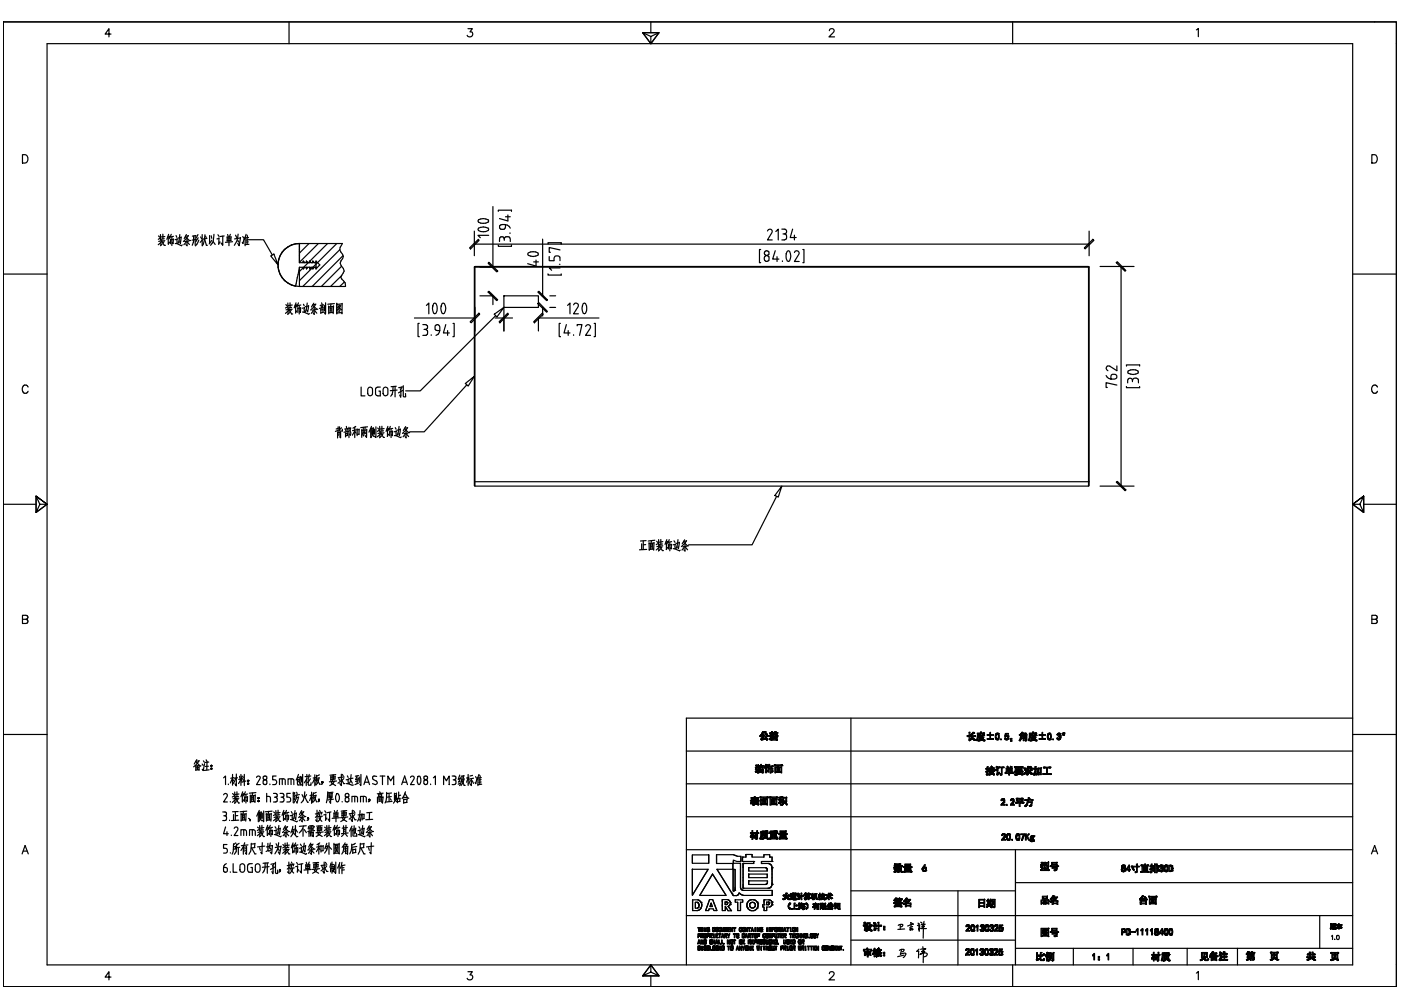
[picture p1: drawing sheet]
<svg xmlns="http://www.w3.org/2000/svg" width="297mm" height="210mm" viewBox="0 0 297 210" stroke-linecap="round" stroke-linejoin="round" font-family="sans-serif">
<!-- layer: DIM -->
<g fill="none" stroke="#000" stroke-width=".25">
<path d="M.7 4.6h295.4v204.6h-295.4zM10 9.3h276.8v195.3h-276.8zM23.5 7.2h-1.2l.8-1.1v1.7M61.3 4.6v4.7M99.2 6.1h.9l-.5 .7a.58 .58 0 0 1 .6 .8 .58 .58 0 0 1-1 .1l-.2-.2M136.3 6.9h3.4l-1.7 2.4M138 7.7v1.6l-1.7-2.4 1.7 .8 1.7-.8-1.7 2.4M138 4.6v2.3M139.7 6.9h-3.4l1.7 2.4M175.8 6.5l.4-.4 .6 .2a.5 .5 0 0 1-.2 .7l-.8 .8h1.1M214.7 4.6v4.7M253.6 6.3l.5-.3v1.8"/>
<path d="M4.8 34.5v.1a.92 .92 0 0 0 1.1-.9 .92 .92 0 0 0-1.1-.9v1.8M290.9 34.5l.6 .1a.98 .98 0 0 0 .5-.9 .98 .98 0 0 0-.5-.9h-.6v1.8M.7 58.1h9.3M33.6 50l.3 .3M34 49.7v1.3M34 50.4l-.4 .3M34.1 52v-.6l.2-.3 .5 .9h.3M34.1 51.4l-.5 .5M34.2 50.8l.1 .2M34.4 51.7l-.4 .4M34.5 49.6v1.1M34.8 51.3l-.3 .2"/>
<path d="M34.8 50.6l-.6 .1M35 50.2h-.9M35 51l-1.4 .2M35.7 50.4v1.4l.3-.5M35.8 49.7l-.4 1M36 50.2h-.4M36 50.1l-.1 .3M36.1 50.7v1M36.3 49.7l-.3 .9M36.4 50.3v1.8M36.7 50.7l-.6 .2M36.8 50.7l-.1 1-.1-.2"/>
<path d="M36.8 50.1l-.6 .1M37.2 51.6h.3M37.3 49.9l.2 .4M37.6 50.6l-.1 1 1 .5 .1-.2M37.6 50.7l-.5 .1M38.1 49.7l-.4 1.9M38.4 50.3l-.7 .2M38.4 50.2l-.1 1.4-.2-.3M39.4 50.3l.8 .7h.2M39.5 51.3l-.5 .6M39.5 49.7l-.4 .9M39.7 50.7v1.4l-.3-.3"/>
<path d="M39.7 51.3l.5 .5M39.9 50l-.5 .1M39.9 49.9l-1 1.3M40 51.1l-.9 .1M41 51.4l-.2 .6M41 50.1v1.3M41.4 50v2M41.6 49.9l-.8 .2M41.6 50.7l-.9 .2M42 49.7l-.4 .7M42 50.4l-.5 .9M42.1 50.9l-.7 1.2"/>
<path d="M42.5 50.2l.2 .4M42.9 49.7v2.4M42.9 50.9l-.5 .5M43.4 50.7l.4 1.3h.2M43.5 49.8l-.2 1.3-.4 1M43.6 50.1l.1 .3M43.9 50.5l-.9 .2M44.4 49.9v1.7M44.8 50l.1 .5M44.9 51l-.5 .7M45.2 51.2l-.6 .8M45.4 49.7l-.2 1.5 .4 .6"/>
<path d="M46.2 49.8l.2 .3M46.4 50.4v1.3M46.4 50.5l-.4 .2M46.6 51.3l-.3 .5M47.2 50.1v1.9l-.4-.5M47.5 50l-.9 .2M48.2 50.2v.9M48.2 49.7l.2 .5M48.5 50.3v1.8M48.8 49.7l-.2 .5M48.8 50.6l-.6 .1M49 50.2l-.8 .1"/>
<path d="M49 50.2l-.1 .8M49 51h-.8M49.3 51.3l-1.5 .1M49.9 49.9l.3 .5M50.4 50.9l.2 .4M50.5 49.6l-.3 1.6-.5 .8M51 50.4l-1.3 .3M51 50.4l-.3 1.7-.3-.5M51.5 50.2l.2 .2M51.8 50.4l-.3 1.2-.1-.2M52 50.4v1.7M52.2 49.7l-.4 1.1"/>
<path d="M52.4 49.9l.1 .3M52.4 50.4v1.4M52.6 51.3h-.4M52.7 50.8l-.5 .1M52.7 50.4h-.7M52.8 50.8h3.1l1.8 3.2M52.8 51.8h-.8M57.4 54.3l.7-.4 .9 2.3zM63.5 51.6a4.6 4.6 0 0 0-4.5 4.6 4.6 4.6 0 0 0 4.5 4.5M63.5 52.3v-.6a4.5 4.5 0 0 0-4.6 4.1 4.5 4.5 0 0 0 3.8 4.9l.8-4M63.5 51.6h9.1l-.5 .8-.1 .5M63.5 51.6v4.1h.8"/>
<path d="M63.5 56.7v4M63.5 56.7h.8M64.3 56.7v.3l.3-.3M64.3 55.7v-.3l.3 .3M64.6 56.7h.4M64.6 55.7h.4M65 56.7v.3l.3-.3M65 55.7v-.3l.3 .3M65.3 56.7h.3M65.3 55.7h.3M65.5 51.6l-2 2.1M65.6 56.7v.3l.3-.3"/>
<path d="M65.6 55.7v-.3l.3 .3M65.9 56.7h.4M65.9 55.7h.4M66.3 56.7v.3l.3-.3M66.3 55.7v-.3l.3 .3M66.6 56.7h.4M66.6 55.7h.4M67 55.4l.8 .8-.8 .8zM67.5 51.6l-4 4M69.5 51.6l-6 6M71.4 51.6l-7.9 7.9M72 52.9l.2 .5a1.12 1.12 0 0 1 .1 1.9l-.2 .5 .9 1.7-.8 1.3 .3 .4a1.39 1.39 0 0 1 .7 1.5h-9.7"/>
<path d="M72 52.9l-7.8 7.8M72.4 56.5l-4.3 4.2M72.4 58.4l-2.3 2.3M72.7 54.2l-6.5 6.5M73 59.8l-1 .9M99.6 52.6l1.8-1.9 .2 .3-1.8 1.8zM100.6 49v5.2M100.6 51.8h130.3M100.7 56.5v46.6l-.1-.2v-46.3M101.5 46.6a2.16 2.16 0 0 1 2 0l.1 .2a1.54 1.54 0 0 1-2.3 0zM101.5 48.4a2.16 2.16 0 0 1 2 0l.1 .2a1.54 1.54 0 0 1-2.3 0zM101.8 56.6h2.6"/>
<path d="M103.6 49.9h-2.3l.5 .5M103.7 55.6l1.8 1.9-.2 .1-1.8-1.8zM104.5 43.8v12.8M105.6 44.8v-.2h2.8v.2M106.9 51a.65 .65 0 0 1 .5-.8 .65 .65 0 0 1 .8 .5v.5M106.9 50.7a.51 .51 0 0 0-.5-.5 .51 .51 0 0 0-.5 .5v.5M107.2 47.6v.5a.63 .63 0 0 1-.8 .5 .63 .63 0 0 1-.5-.7 1.57 1.57 0 0 1 2.3 .5M107.2 46h1M107.7 45.6v1.2l-1.8-.5M108.1 49.4h.1M108.4 51.9v.3h-2.8v-.2M112 53.6a2.16 2.16 0 0 1 2 0l.2 .3a1.54 1.54 0 0 1-2.3 0z"/>
<path d="M113.1 55.5h1.1M113.7 55.1v1.3l-1.8-.5M115 50.7v12M116.2 58.1v.2h2.8v-.2M116.4 54.4v.9h1.1v-.5a.65 .65 0 0 1 .6-.6 .65 .65 0 0 1 .6 .6v.5M118.6 56h.1M118.7 53l-2.3-.5v1h.3M118.7 56.8h-2.3l.6 .5M119 51.7v-.2h-2.8v.2M161.3 52.9h-.3v2.8h.3M162.1 53.4a.51 .51 0 0 1 .9 0 .51 .51 0 0 1-.5 .8 .61 .61 0 0 1 .6 .7 .61 .61 0 0 1-.8 .5 .67 .67 0 0 1-.3-.7 .67 .67 0 0 1 .5-.5 .51 .51 0 0 1-.4-.8zM162.7 49l.2-.3 .3-.1 .5 .2-.1 .5-.9 1.6h1"/>
<path d="M164.4 53.2l-.6 1.7h1.3M164.5 49.1l.5-.5v2.3M164.7 54.4v1M165.8 48.6h.5a.53 .53 0 0 1 .5 .6 .53 .53 0 0 1-.8 .4M165.9 55.3v.1M166.3 49.6a.65 .65 0 0 1 .5 .6 .65 .65 0 0 1-.5 .7h-.5M166.9 53.3l.3-.1a1.54 1.54 0 0 1 0 2.2 1.56 1.56 0 0 1-.3-2.1zM168 48.6l-.5 1.8h1.3M168.4 53.5l.2-.3h.3a.51 .51 0 0 1 .5 .7l-1 1.5h1M168.4 49.9v1M170.2 52.9h.3v2.8h-.3M230.8 56.5h-130.1l-.1 .1h130.3v46.3l-.1 .2"/>
<path d="M230.9 56.6l-.1-.1v46.6h-130.1M230.9 49v5.2M231.7 50.7l.2 .3-1.8 1.8-.2-.2zM233.2 56.5h7.2M236.7 55.7l.2-.2 1.8 1.8-.2 .2zM237.7 56.5v46.6M286.8 58.1h9.3M60.6 64.6l.2 .2M61 64.2v1.3M61 65l-.5 .3M61.1 65.9l-.6 .5M61.2 65.3l.1 .3"/>
<path d="M61.3 65.7l.5 .9h.2M61.3 65.6l-.2 .3v.7M61.4 66.3l-.4 .4M61.5 64.2v1M61.8 65.8l-.3 .3M61.8 65.2l-.6 .1M62 64.7l-.9 .1M62 65.6l-1.4 .1M62.7 64.9v1.4M62.8 64.2l-.4 1.1M62.9 65.9l-.3 .5M62.9 64.7l-.3 .1"/>
<path d="M63 64.6l-.1 .4M63.1 65.3v.9M63.3 64.2l-.3 .9M63.4 64.9v1.7M63.7 65.2v1l-.1-.2M63.7 65.3l-.6 .1M63.8 64.7l-.7 .1M64.1 66.2h.4M64.3 64.5l.2 .3M64.5 65.3h-.4M64.6 65.2l-.1 1 .9 .4 .2-.1M65.1 64.2l-.4 2"/>
<path d="M65.4 64.9l-.6 .1M65.4 64.8l-.2 1.4-.1-.4M66.4 64.8l.8 .8h.2M66.4 65.9l-.4 .5M66.5 64.3l-.5 .8M66.6 65.3v1.4l-.2-.3M66.7 65.9l.5 .5M66.9 64.5l-.6 .1M67 64.5l-1.1 1.2M67 65.6l-.8 .2M68 65.6v.8M68.1 64.8v.4"/>
<path d="M68.2 64.2l.1 .4M68.4 64.8l-.1 .5M68.5 65.6v.6M68.5 65.6l-.5 .1M68.5 66.2l-.5 .1M68.6 64.6l-.7 .2M68.7 65.3l-1 .1M68.8 64.8v1.1M69 64.2v2.4l-.2-.3M69.7 64.9v1.6M70 65.1v1.2M70.2 64.4l-.1 .6"/>
<path d="M70.3 65.7l-.3 .1M70.3 65.3l-.3 .1M70.4 65l-.1 1.2M70.6 66.2l-.9 .1M70.7 65l-1 .1M70.7 64.8l-.1 1.7M70.9 64.4l-1.4 .1M71.4 66.4l1.1-.1v.1M71.4 64.3v2.3M71.8 65.9l.3 .3M71.8 65.1l.7 .5M71.9 65.6l.2 .3"/>
<path d="M72 64.7l-.4 .6M72.2 64.9h-.4M72.2 64.8l-.2 .5-.6 .5M72.5 64.3v2.2M72.5 64.4l-1.1 .1M87.9 67.4h12.8M88.9 68.6h-.3v2.8h.3M89.6 68.8h.6a.53 .53 0 0 1 .4 .7 .53 .53 0 0 1-.7 .3M90.2 69.8a.65 .65 0 0 1 .5 .7 .65 .65 0 0 1-.5 .6h-.6M90.4 64.8l.5-.6v2.3M91.4 71v.1M91.9 64.4l.3-.2a1.54 1.54 0 0 1 0 2.3 1.69 1.69 0 0 1-.3-2.1z"/>
<path d="M93.2 70.1h-.5a.61 .61 0 0 1-.5-.7 .61 .61 0 0 1 .8-.5 1.49 1.49 0 0 1-.6 2.2M93.7 64.4l.3-.2a1.46 1.46 0 0 1 0 2.3 1.69 1.69 0 0 1-.3-2.1zM94.5 68.8l-.5 1.8h1.3M94.9 70.1v1M96 68.6h.3v2.8h-.3M99.7 68.2l1.8-1.8 .2 .2-1.8 1.8zM100.7 65.2v5M101.8 62.7h2.6M103.5 61.9l.2-.1 1.8 1.8-.2 .1zM104.5 62.7v1.9M104.8 66.6l2-1.4-1.4 2zM105 67.4h3.7"/>
<path d="M105.1 66.9l-16 16h-3.1M105.8 68.2l1.8-1.8 .2 .2-1.8 1.8zM106.8 62.7h7.4v2.5h-7.4zM106.8 65.2v5M113.1 68.2l1.9-1.8 .2 .2-1.9 1.8zM114 64.4l.2-.2 1.9 1.8-.2 .2zM114 61.9l.2-.1 1.9 1.8-.2 .1zM114.2 67.4h12.8M114.2 67.6v2.6M115 65.2v1.8M116.6 62.7h1.2M116.6 65.2h1.2"/>
<path d="M118.8 68.6h-.2v2.8h.2M120.1 68.8l-.5 1.8h1.2M120.3 64.8l.5-.6v2.3M120.5 70.1v1M121.6 64.6l.2-.3a.53 .53 0 0 1 .7 .1 .53 .53 0 0 1 .1 .6l-1 1.5h1M121.6 71v.1M122.4 69.1v-.3h1l-.5 2.3M123.6 64.4l.3-.2a1.54 1.54 0 0 1 0 2.3 1.69 1.69 0 0 1-.3-2.1zM124.1 69.2l.6-.4a.53 .53 0 0 1 .4 .8l-1 1.5h1.1M126 68.6h.2v2.8h-.2M234.5 79.6l.6 .6 .4 .2M235.7 79.5a.6 .6 0 0 1 .8-.1 .6 .6 0 0 1 0 .9l-1 .1z"/>
<path d="M236.8 77.6v1l-1.5-1a.51 .51 0 0 0-.8 .5l.4 .5M238.8 77.6v-.2h2.8v.2M239.2 78.6a2.16 2.16 0 0 1 2 0l.2 .3a1.54 1.54 0 0 1-2.3 0zM6 82.1a.63 .63 0 0 0-.8-.5 .63 .63 0 0 0-.5 .7v.4a.63 .63 0 0 0 .5 .7 .63 .63 0 0 0 .8-.4M71.6 91.6v1.3M71.7 90.5v1M71.7 90.8l-.4 .2M71.7 91.3l-.6 .2M72 90.5l.1 .9h.5v-.4M72 92.6l.2 .2M72.1 92.2l-.5 .1M72.1 92l-.5 .1"/>
<path d="M72.2 91.6v1.2M72.2 91.7h-.6M72.4 90.7l-.4 .4M73.3 91.8v.9M73.3 91.1v.4M73.4 90.4l.1 .4M73.6 90.9v.7M73.6 91.9l-.3 .1M73.7 91.8l-.1 .5M73.7 92.3l-.4 .1M73.8 90.9l-.7 .1M73.9 91.5l-1 .1"/>
<path d="M74 90.6v2.2M74.2 91.3l.2 .4-.1 .6-.2-.3M74.3 90.8h-.3M74.4 90.7l-.2 .6M75.2 90.6v2.2M75.2 91.5l.3 .3M75.2 91.4l-.5 .9M75.4 90.4l-.6 .4M75.6 91.1l-.9 .2M75.7 90.9v1.5M76.1 91v1.1M76.1 92.1h-.4"/>
<path d="M76.1 91.1h-.4M76.6 82.1v1.8h.8M76.7 91.1v1.6M77 91.6l-.3 .7M77 90.6v1l.2 .3M77.3 91.6l-.3 .8M77.4 90.6l-.1 1 .3 .4M77.8 91l-.1 1.7-.3-.3M77.8 91.2l-1.1 .1M77.9 90.5l-1.4 .2M78 82.3a.5 .5 0 0 1 .6-.2 .5 .5 0 0 1 .4 .5v.8a.51 .51 0 0 1-.5 .5 .51 .51 0 0 1-.5-.5zM78.6 90.9v1.9"/>
<path d="M78.8 90.4l-.6 1.2M78.8 90.7v1.4M79 92.2l.3 .4M79 91.1v1l-.3 .7M79.2 90.7v1.4M79.2 90.8h-.4M79.4 91v1.1M79.7 90.5v2.3l-.3-.3M80.1 90.7l.2 .3M80.5 90.4v1.3M80.5 91.2l-.5 .3M80.5 92.1l-.5 .5"/>
<path d="M80.6 82.1l-.7 .1-.3 .4 .1 1.1 .4 .2h.5v-1h-.3M80.7 91.6l.1 .2M80.8 91.9l.5 .8h.2M80.8 91.8l-.3 .3v.6M80.9 92.4l-.4 .4M81 90.4v1M81.2 92l-.2 .2M81.3 82.3a.5 .5 0 0 1 .6-.2 .5 .5 0 0 1 .3 .5v.8a.51 .51 0 0 1-.5 .5 .51 .51 0 0 1-.5-.5zM81.3 91.3l-.6 .1M81.4 90.9l-.8 .1M81.4 91.8l-1.3 .1M82.2 91.1v1.4"/>
<path d="M82.2 90.4l-.3 1.1M82.4 92.1l-.3 .4M82.4 90.9l-.4 .1M82.5 90.8l-.2 .4M82.6 91.5v.9M82.7 90.4l-.2 .9M82.9 91v1.8M83.2 91.4v1l-.2-.2M83.2 91.5l-.6 .1M83.3 90.8l-.7 .2M83.3 81.9v1.1l-.2 .6-.3 .4M83.6 92.4h.3"/>
<path d="M83.8 81.9v2.2M83.8 90.7l.2 .3M84 91.4l-.4 .2M84 81.9l-1.1 .1M84.1 91.3l-.2 1.1 1 .4 .2-.1M84.2 82.7l-1.5 .1M84.6 90.4l-.4 1.9M84.9 91l-.7 .2M84.9 82.5l.1 .2-.1 1.5-.2-.4M84.9 91l-.2 1.4-.2-.4M85.2 82.1l-.7 .1M85.3 82l-.4 .6"/>
<path d="M85.4 82.8l-.9 .5M85.5 81.8v2.2l.1 .1h.4v-.7M85.8 91l.8 .7h.3M85.9 92.1l-.4 .5M86 90.5l-.5 .8M86.1 91.5v1.3l-.2-.2M86.2 92.1l.4 .5M86.4 90.7l-.6 .1M86.4 90.7l-1.1 1.2M86.5 91.8l-.9 .1M98.7 81.3l1.9-1.5-1.3 2.1zM99 81.6l-9.1 10h-3"/>
<path d="M236.8 81.6l-2.3-.5v1.1h.3M238.8 81.9v.3h2.8v-.3M240.1 80.9a.65 .65 0 0 1 .5-.7 .65 .65 0 0 1 .8 .5v.5M240.1 80.7a.51 .51 0 0 0-.5-.5 .51 .51 0 0 0-.5 .5v.5M292 82.1a.59 .59 0 0 0-.8-.4 .86 .86 0 0 0-.4 1.1 .86 .86 0 0 0 1 .5l.2-.3M.7 106.9h6.9M7.6 105.2l2.4 1.7-2.4-1.7v3.5l2.4-1.8M8.5 106.9h1.5l-2.4 1.8 .9-1.8-.9-1.7v3.5M100.7 102.1h130.2M136 115.3v1.2M136.4 114.7v1.8M136.9 115.5h-.5"/>
<path d="M137 114.6l-1.2 .1M137.1 116.5l-1.5 .1M137.6 115l.1 1.7M138 115.2v1.2M138.1 114.6l-.1 .6M138.2 115.9l-.2 .1M138.2 115.5l-.2 .1M138.3 115.2v1.2M138.6 116.4l-.9 .1M138.6 115.1l-1 .2M138.7 115l-.1 1.7M138.8 114.5l-1.4 .2"/>
<path d="M139.2 114.8l.2 .2M139.6 114.4v1.3M139.6 115.2l-.5 .3M139.7 116.1l-.6 .5M139.8 115.5l.1 .2M139.9 115.9l.5 .8h.3M139.9 115.8l-.2 .3v.6M140 116.4l-.4 .4M140.1 114.4v1M140.4 116l-.3 .2M140.4 115.3l-.6 .1M140.5 114.8l-.8 .2"/>
<path d="M140.5 115.7l-1.2 .2M141.3 115.1v1.4M141.4 114.4l-.4 1M141.5 116.1l-.2 .4M141.5 114.8l-.3 .1M141.6 114.8l-.1 .3M141.7 115.4v1M141.9 114.4l-.3 .9M142 115v1.8M142.3 115.5l-.6 .1M142.4 115.4l-.1 1-.1-.2M142.4 114.8l-.6 .2"/>
<path d="M142.7 116.3l.4 .1M142.9 114.7l.2 .3M143.2 115.4l-.5 .1M143.2 115.3l-.1 1.1 .9 .4 .2-.1M143.7 114.4l-.4 1.9M144 115l-.6 .2M144 115l-.2 1.3-.1-.3M145 115l.8 .7h.2M145.1 116.1l-.5 .5M145.1 114.5l-.5 .8M145.2 115.5v1.3l-.2-.2M145.4 116.1l.4 .5"/>
<path d="M145.5 114.7l-.6 .1M145.6 114.6l-1.1 1.3M145.6 115.8l-.8 .1M164.7 105.2l-5.2 10.3h-13.5M165.8 103.1l-.8 2.3-.7-.3zM233.2 103.1h7.2M236.7 102.2l.2-.1 1.8 1.8-.2 .1zM286.8 106.9l2.3 1.8M289.1 105.2v3.5l-.8-1.8h-1.5l2.3-1.7v3.5l-2.3-1.8 2.3-1.7-.8 1.7M289.1 106.9h7M4.8 130.5h.7l.3 .1v.5l-.3 .2 .4 .3-.2 .5-.9 .1zM4.8 131.3h.7"/>
<path d="M290.9 130.5h.7l.3 .1 .1 .4-.4 .3 .4 .3-.2 .5-.9 .1zM290.9 131.3h.7M.7 155.7h9.3M145.5 159.2h141.3M161.1 156.1h.1M161.2 155.9h.1M161.2 155.9l-.1 .2M161.3 155.9h.1M161.3 155.8l-.1 .1M161.4 156.8h.1M161.4 156.7v.2M161.4 156.1h-.3"/>
<path d="M161.4 156v.1M161.4 156.7h.1M161.4 156h.1M161.4 156.9h.1M161.5 155.6h.1M161.5 155.9h.1M161.5 156.5h.1M161.5 155.5h.1M161.5 155.8h.1M161.6 156.4h.1M161.6 156.7h.1M161.7 156.7h.1"/>
<path d="M161.7 156.6h.1M161.7 155.2h.1M161.7 155.2l-.4 .6M161.7 156.8l-.3 .1M161.7 156.8h.1M161.7 156.2l-.3 .5M161.7 155.2l.1 .1M161.7 155.5h.1M161.7 156.4l-.1 .2M161.8 156v.1M161.8 156.1l-.1 .1M161.8 155.2l-.4 .8"/>
<path d="M161.8 155.9h.1M161.8 156.8h.1M161.8 155.9v.1M161.8 156.3h.1M161.9 155.9h-.1M161.9 156.1v.1M161.9 155.9h.1M162 156.1h.1M162 155.9h.1M162 155.9l-.3 .6M162.1 155.2l.1 .2M162.1 155.2h.1"/>
<path d="M162.2 155.4h.1M162.2 155.4l.3 .4M162.2 155.1l.3 .5M162.2 155.1h.1M162.2 156.4h.1M162.2 155.5h.1M162.2 156.4l.2 .2M162.2 155.1l-.1 .1M162.3 155.6h.1M162.3 156.2l-.1 .2M162.3 156.2l.2 .2M162.3 155.3h.1"/>
<path d="M162.3 156.5h.1M162.4 156.6h.1M162.4 156.3h.1M162.4 156.6l-.7 .1M162.4 155.7h.1M162.4 156.3v.1M162.5 155.9l.3 .3 .1-.2-.2-.1M162.5 156.7v.2l.2-.1-.1-.1M162.5 155.6h.1M162.5 156.7h.1M162.5 155.8v.1M162.5 156.7l-.8 .1"/>
<path d="M162.5 155.6l.2 .2M162.5 156.5l.1 .2M162.5 156.4v.1M162.5 155.7h.1M162.5 155.9h.1M162.5 156.6h.1M162.6 156h.1M162.6 156.7h.1M162.6 156.9h.1M162.7 155.8v.1M162.9 156h.1M163.2 156.8h.1"/>
<path d="M163.2 156.2h.1M163.3 156.5h.1M163.4 156.7h.1M163.4 156.4v.1M163.4 156.4l-.3 .3 .2 .1 .3-.3M163.5 156.9h.1M163.5 155.7h.1M163.5 155.9h.1M163.6 155.2l.1 .2h-.5v.2l.7-.1-.1 .2h-.5v.2h.5l-.1 .1h-.6v.2h.5M163.6 155.2h.1M163.6 156.2h.1M163.6 156.4l.5 .1v.2h-.7l.1 .2"/>
<path d="M163.6 155.2h.2M163.6 156.4v.1M163.6 156.4h.1M163.6 156.7h.1M163.6 156.2l-.2 .2M163.7 155.3h.1M163.7 156.3h.1M163.7 156.3h1M163.8 156.2h.1M163.8 155.2h.1M163.8 155.2l.1 .1M163.9 155.3h.1"/>
<path d="M164.4 155.8l.1 .1M164.5 155.2h.1M164.5 156.4v.1M164.5 155.2l-.2 .2h.5v.2l-.3-.1M164.5 155.2l-.2-.1-.1 .3h-.5l.2-.1M164.5 156.5h-.3v.2h.4M164.5 155.5h.1M164.5 155.5h-.5v.2h.7v.2h-.8v.1h1M164.6 156.9h.1M164.6 156.7h.1M164.6 156.5h.1M164.6 156.7h.2"/>
<path d="M164.7 156.3h.1M164.7 156.3v.2h-.2M164.8 155.4h.1M164.8 156.8v.1h-1.3M164.8 156h.1M164.9 156v.2h-1.1l-.1 .1M180.4 152.3v52.3M205.4 156.9h.1M205.5 155.3h.1v.7h1M205.5 156h-.5v.2h.5l-.1 .7 .2 .1M205.5 155.3v.7M205.5 156h.1"/>
<path d="M205.8 155.8h.1M205.9 155.8h-.1M205.9 156.6h.1M205.9 155.8h.1M205.9 156.6l.1 .1M205.9 156.2h.1M205.9 156.2h-.3v.5l.3-.1M205.9 156.5v.1M206 156.3l.3 .4M206 156.7h.1M206 156.2v.1M206 156.7l-.4 .4"/>
<path d="M206 155.6l-.1 .2M206 155.6h.1M206.1 155.6h-.1M206.1 156.7h.1M206.1 156.4v.1M206.2 155.4h.1M206.2 155.6l-.3 .4-.1-.1M206.2 155.6h.1M206.3 156.4l.2 .3M206.3 156.7h.1M206.3 156.5h.1M206.3 155.6h.1"/>
<path d="M206.3 155.3h.1M206.3 155.6h-.1M206.3 156.7l.4 .3v-.1M206.4 155.3h.1M206.4 155.5h.1M206.4 156.8h.1M206.4 155.4h.1M206.4 155.4l-.1-.1-.2 .3M206.4 156.9h.1M206.5 155.4h.1M206.5 156.7h.1M206.5 155.4l-.2 .2"/>
<path d="M206.5 156.7l.2 .2M206.5 156.9h.1M206.6 156h.2v.2h-.7l.2 .2M206.6 156h.1M206.7 156.9h.1M206.8 156.8h.1M207 157h.1M207.1 157h.1M207.2 156.9l-.1 .1M207.2 156.9h.1M207.4 156.2l-.2 .7M207.5 157h.1"/>
<path d="M207.5 156.4h1.1l-.4 .4 .7 .2-.1 .1-.4-.1M207.5 156.3v.2h.2M207.5 155.8l.1 .1M207.6 157h.1M207.7 155.9v.4h.7v-.4h.3M207.7 155.9v-.3h.2v.3h.4v-.3h.1v.3l.3-.1v.2M207.7 155.8h.1M207.7 155.9h.1M207.7 156.5h.1M207.7 155.9l-.2-.1v.2l.2-.1M207.7 156.5l.1 .2M207.8 156.9h.1"/>
<path d="M207.8 156.9l-.5 .1 .1 .1 .4-.1M207.8 156.4h.1M207.8 157h.1M207.8 157h.6M207.8 156.7l.2 .1M207.8 156.7h.1M208 156.8l-.2 .1M208 156.8h.1M208 156.7h.1M208.1 156.9h.1M208.1 156.7h.1M208.1 155.4v-.2l-.2 .1 .1 .1h-.8v1.2l-.2 .4"/>
<path d="M208.3 156.1v-.2h-.4v.3h.4M208.4 156.5h-.6l.2 .2M208.4 156.5l-.4 .2M208.4 156.4v.1M208.4 155.6h-1v.5M208.4 155.6h.1M208.4 155.4h.1M208.4 157h.1M208.4 155.4l-.3 .1M208.4 155.4h.3v.2h-.3M208.5 156.9h.1M208.6 156.9h.1"/>
<path d="M208.6 155.8v.1M209.3 155.8h.6v-.5h.1v.5h.6v.1h-.6v.5h-.1v-.5h-.6zM209.3 156.6h1.3v.1h-1.3zM210 155.3h.1M211.1 155.7v.9M211.1 156.6h.1M211.1 155.7h.1M211.1 156.6l.2 .2M211.2 155.6h.1M211.2 155.6l-.1 .1M211.3 156.8h.1M211.3 156.6l.1 .1"/>
<path d="M211.4 155.6h.1M211.4 156.6v.1M211.4 155.6l-.2 .3 .1 .7M211.4 155.6h.2M211.4 156.7h.1M211.5 156.8h.1M211.5 155.5h.1M211.5 155.6h.1M211.6 155.5l.2 .2 .1 .7-.2 .3-.3 .1M211.6 155.6l.1 .8-.2 .3M211.6 156.7h.1M211.6 155.5l-.4 .1"/>
<path d="M211.6 156.7h-.2M211.6 155.7h.1M211.6 156.6h.1M211.7 155.6h.1M212.1 156.7h.2v.1h-.2zM213.1 156.7h.1M213.1 156.8h.5M213.1 156.4l.1 .3 .4-.2M213.1 156.4l-.1 .1 .1 .2M213.1 156.4v.1M213.2 156.2h.1M213.3 155.9h.1"/>
<path d="M213.3 155.9v-.3h.5v-.1h-.6l-.2 .5 .2 .2M213.3 155.9l.3 .1M213.3 156.7h.1M213.3 156.1h.1M213.3 156.1h.2M213.3 156.1l-.1 .1M213.4 156.8h.1M213.4 155.9h.1M213.5 156.7h.1M213.5 156.1l.2 .4M213.5 156.1h.1M213.6 156.8h.1"/>
<path d="M213.6 156.6h.1M213.6 155.9l.1 .1M213.6 156.2h.1M213.6 156.5h.1M213.7 156l.2 .2-.2 .6M213.8 156.7h.1M213.8 156.1h.1M214.2 156.6h.3l-.1 .6-.2-.1 .2-.1-.2-.1zM214.4 157.1h.1M216.1 155.8v.1M216.1 157h.1M216.1 155.8h.1"/>
<path d="M216.2 155.8h.1M216.2 155.8v.1M216.2 155.9l.2-.1v.6M216.2 155.9h.1M216.2 156.8h.1M216.3 155.7h.1M216.3 155.9h.1M216.4 156.4l-.3 .6 .2 .1 .1-.4M216.4 155.6h.1M216.5 155.6h.1M216.5 156.2h.4v.3l-.4-.1zM216.5 155.5h.1"/>
<path d="M216.6 155.4l.1-.2 .2 .1-.2 .1 .8 .1M216.6 155.6h.6l-.1 .2M216.6 155.6l-.2 .2h.7M216.6 155.4l-.4 .4M216.6 155.4h.1M216.6 155.6h.1M216.9 156.6v.4h.2v-.4h.5v.3h-.3l.1 .1M216.9 156.1h-.4v-.2h.4v.3M216.9 156.6h-.4l-.1 .2M217.1 156.2h.5v.3l-.5-.1zM217.4 157h.1M217.4 155.6h.1"/>
<path d="M217.5 155.5l-.3 .3h.5v.1v1.1l-.3 .1M217.5 155.5h.1M217.5 156.9h.1M217.6 156.1h-.5v-.2h.5v.3M218.1 156.9h.2M218.1 156.9h.1M218.2 157h.1M218.3 156.9h.1M218.4 156.2l-.1 .7M218.5 155.8l.3 .1v-.3h.1v.3h.4v-.3h.2v.3l.3-.1v.2l-.3-.1v.4h-.7v-.4l-.3 .1zM218.6 156.4h1l-.4 .4 .7 .1-.1 .2-.6-.1M218.6 156.3v.2h.2l.2 .3"/>
<path d="M218.6 155.8v.1M218.7 155.9h.1M218.7 156.9h.1M218.8 155.8h.1M218.8 156.9h-.1M218.8 157h.1M218.8 156.4h.1M218.9 156.5h.5l-.2 .2zM218.9 156.7h.1M218.9 156.4v.1M219 155.3l.1 .1h.7v.2h-.3M219 155.3h.1"/>
<path d="M219 156.8h.1M219 155.3v.1M219 156.8l-.6 .2 .1 .1 .3-.1M219 155.4h-.7v1l-.2 .5M219 155.4h.1M219.1 155.3h.1M219.1 156.7h.1M219.2 157h.1M219.2 157h-.4M219.3 156.1v-.2h-.4v.3h.4M219.3 156.7h.1M219.3 156.5h.1"/>
<path d="M219.4 155.6h.1M219.4 155.6h-1v.5M219.5 155.6h.1M219.5 155.4h.1M219.5 156.9h.1M219.6 156.4l-.1 .1M219.7 155.9h.1M219.7 155.8v.1M220.3 155.8h.6v-.5h.2v.5h.5v.1h-.5v.5h-.2v-.5h-.6zM220.3 156.6h1.3v.1h-1.3zM221.1 155.3h.1M222.1 156.1h.1"/>
<path d="M222.2 156.6h.1M222.2 155.7h.1M222.2 155.7v.9M222.2 156.6v.1M222.2 155.6l.4-.1 .3 .3v.5l-.2 .4M222.2 156.7l.2 .1M222.2 155.6h.1M222.2 156.7h.1M222.2 155.6v.1M222.3 155.8l.1-.2h.2l.1 .3v.7h-.3M222.3 155.9l.1 .7M222.3 156.8h.1"/>
<path d="M222.3 155.5h.1M222.3 155.7v.2M222.4 156.8h.2M222.4 156.6v.1M222.4 156.8h.1M222.5 155.5h.1M222.5 155.6h-.1M222.5 155.6h.1M222.6 156.7h.1M222.6 156.7h-.1M222.6 156.8h.1M222.7 155.6h.1"/>
<path d="M222.7 156.7h.1M222.7 156.7l-.1 .1M223.2 156.7h.1v.1h-.1zM224.1 155.7h.1M224.1 156.7l.2 .1h.3l.2-.1M224.2 156.7h.1M224.2 155.6h.1M224.2 156.4l-.1 .3M224.2 156.5l.1 .1M224.2 156.4v.1M224.3 156.5v.1M224.3 156.7h.1"/>
<path d="M224.3 155.7h.1M224.3 156.6h.1M224.4 156.7h.2M224.4 155.6h.2M224.4 155.6h.1M224.4 156.7h.1M224.4 155.5h.1M224.4 155.6l-.3 .2 .3-.3 .4 .1M224.5 155.6h.1M224.5 156.7h.1M224.5 156.8v.1M224.6 155.6l.1 .1-.1 .3"/>
<path d="M224.6 156l-.1 .1M224.6 155.6h.1M224.6 156.2h.1M224.6 156l-.2 .1 .2 .1M224.6 156.3l.1 .1M224.6 156.6h.1M224.6 156.6l-.1 .1M224.6 156.2v.1M224.7 155.5h.1M224.7 156.3h.1M224.7 156.2h.1M224.7 156.5l-.1 .1"/>
<path d="M224.7 156.4v.1M224.8 155.6h.1M224.8 156.1v.1M224.8 156.7h.1M224.8 156v.1M224.8 156.2h.1M224.8 155.6v.4M224.8 156h.1M224.8 156.2l.1 .1M224.9 156.3l-.1 .4M224.9 156.3h.1M225.3 155.5v.3l.3 .1"/>
<path d="M225.4 155.6l.2-.1v.2l-.2 .1zM225.4 155.5h.1M225.5 155.8h.1M225.5 155.9h.1M225.5 155.4h.1M225.5 155.4l.2 .1v.3M225.6 155.4h.1M225.6 155.4l-.3 .1M225.7 155.8l-.1 .1M286.8 152.3h-141.3v52.3M286.8 155.7h9.3M41.5 162.3v1.1"/>
<path d="M41.6 161.6l.8 .8h.2M41.7 161.1l-.5 .9M41.9 162.4v.8M42.1 162.8h-.5M42.2 161.3l-.6 .1M42.2 162.3l-.7 .1M42.2 163.2l-.7 .1M42.2 162.3v1.1M42.2 161.3l-1.2 1.3M42.9 162l.2 .3M43.1 161.3l.2 .3M43.4 161.9l-.3 1.5-.2-.3"/>
<path d="M43.7 161.1l.2 .4M43.9 161.6l-.1 1.6M44.2 162.5h-.7M44.3 161.6l-.8 .1M44.4 163.2l-1.1 .2M44.8 162.9l.1 .1M44.8 162.3v.2l-.1-.2h.2M44.8 162.9l.1 .2M44.8 162.9l-.1 .2h.2M44.8 162.3v.1M44.8 162.9l.1 .2zM44.8 162.3h.1"/>
<path d="M44.8 163h.1M44.9 162.4h-.1M44.9 162.4h.1M44.9 162.3v.1zM47.2 172.2h.5a.42 .42 0 0 1 .3 .5 .42 .42 0 0 1-.6 .3M47.4 164.9l.4-.4v1.9M47.4 168.5l.4-.3a.42 .42 0 0 1 .4 .7l-.8 1.1h.8M47.7 173a.53 .53 0 0 1 .3 .5 .53 .53 0 0 1-.3 .5h-.5M47.8 175.3l-.4 1.5h1M48.1 179.1h-.7v.8h.4a.53 .53 0 0 1 .4 .5 .53 .53 0 0 1-.4 .5h-.4M48.1 176.3v.9M48.4 166.2v.2"/>
<path d="M48.7 173.9v.1M48.8 170h.1M49.1 177.1v.1M49.3 165.2l.2 .4M49.3 164.2v2.3M49.3 165l-.5 1M49.3 168.3l.3 .2M49.5 178.9l-.1 1.7-.2 .5M49.5 172.7v1.2M49.6 164.9l-.7 .1M49.6 175.6l.5-.3a.42 .42 0 0 1 .3 .7l-.8 1.2h.8M49.8 167.9v1.2"/>
<path d="M49.8 168.7l-.5 .3M49.8 169.6l-.5 .5M49.9 172.1v1.8M49.9 169l.2 .2M49.9 179.4v.6l-.4 .1M49.9 179.5h-.4M50 178.7l-.5 .4M50 169.4l.6 .9h.2M50 165l-.6 1.1M50.1 169.3l-.3 .3v.7M50.1 164.1v2.6l-.3-.5M50.1 170l-.4 .3"/>
<path d="M50.2 178.9l-.1 1.7-.4 .5M50.2 167.9v1M50.4 164.9l-.7 .1M50.4 172.9l-.5 .1M50.5 169.4l-.3 .3M50.5 172.1h-1.2M50.5 179.7v1.5M50.6 168.9h-.7M50.6 173.9l-1.5 .1M50.7 168.3l-.8 .2M50.7 169.2l-1.3 .2M50.7 178.8l-.5 .3"/>
<path d="M50.8 164.6l.1 .4M50.8 179.6l-.6 .1M51.1 177.2v-1.3h.8l.3 .2 .1 1.1M51.1 164.2v2.3M51.1 165.3l.2 .3M51.1 165.2l-.5 .9M51.1 172.5v1.6M51.3 164.5l-.1 .7M51.4 165.1l-.8 .2M51.4 168.6v1.4M51.4 172.7v1.1M51.5 164.6l.1 .3"/>
<path d="M51.5 165.1l.1 .4M51.5 167.9l-.4 1M51.6 179.6v1.5M51.6 179.6l-.5 .7M51.6 172l-.1 .6M51.7 169.6l-.3 .4M51.7 168.3l-.4 .1M51.7 175.9v1.3M51.7 173.3l-.3 .1M51.7 168.3l-.1 .3M51.7 173h-.3M51.8 164.2v2.4"/>
<path d="M51.8 172.6v1.2M51.8 168.9v1M51.9 178.7l-.3 .9M52 167.9l-.3 .9M52.1 173.8l-1 .1M52.1 165.6l-.8 .2M52.1 168.6v1.7M52.1 172.6l-1 .1M52.1 179.9l-.5 .1M52.2 172.5l-.1 1.6M52.3 179.5v1.6l-.3-.3M52.3 179.6h-.7"/>
<path d="M52.3 172l-1.4 .1M52.4 169l-.6 .1M52.5 168.9l-.1 1-.1-.2M52.5 168.3l-.6 .2M52.5 165.5l.2 .1zM52.6 166.1v.2v-.2M52.6 166.1v.1v-.1M52.6 166.2h.1M52.6 165.5h.1M52.6 166.1v.1M52.6 166.1h.1M52.6 165.6h.1"/>
<path d="M52.6 165.5l-.1 .1M52.6 179.1l-1.4 .2M52.6 165.5l.1 .1h-.2M52.6 165.5v.1M52.7 173.5l.4 .3-.1 .3-.1-.4M52.9 177.2v-1.3l1.1 .1 .1 .3v.9M53.1 168.6v1.6M53.2 179.8v.7l-.4 .6M53.3 178.8l-.1 1 .8-.1M53.4 168.7v1.3M53.4 179.8l.6 1.2h.3M53.5 175.9v1.3"/>
<path d="M53.6 168.1l-.1 .6M53.7 169.4h-.3M53.7 169l-.3 .1M53.7 168.7v1.2M54 169.9l-.9 .1M54 178.8v.9M54 178.9l-.7 .1M54.1 168.6l-1 .2M54.1 168.5l-.1 1.7M54.3 168l-1.4 .2M54.4 164.8l.4-.3 .3 .2v.4l-.7 1.3h.8M54.6 175.4l.2 .2"/>
<path d="M54.7 169.2l.1 .1M54.7 169.9l.1-.2v.3M54.7 169.8v.2M54.7 170h.1M54.7 169.2h.1M54.7 169.9l.1 .1M54.8 169.8v.1M54.8 169.8h.1M54.8 172.3v1.9M54.8 169.9h.1M54.8 169.2h.1M54.8 169.1v.2z"/>
<path d="M54.8 169.3h.1M54.8 169.2v.1M54.8 169.9v.1M55 171.8l-.6 1.2M55 172.2v1.3M55 179.7l.2 .6M55.1 175v1.3M55.1 175.8l-.5 .3M55.1 177.4v-.7l.3-.3 .5 1h.2M55.1 176.7l-.5 .5M55.2 173.6l.2 .4M55.2 172.5v1l-.3 .7"/>
<path d="M55.2 176.1l.2 .2M55.4 172.2v1.3M55.4 172.2h-.4M55.4 177.1l-.4 .3M55.5 175v1M55.6 178.7l-.1 2.3-.2-.3M55.6 172.4v1.1M55.8 176.6l-.3 .3M55.8 164.7a.42 .42 0 0 1 .7 0 .42 .42 0 0 1-.3 .6 .46 .46 0 0 1 .5 .4 .46 .46 0 0 1-.4 .6 .46 .46 0 0 1-.5-.4 .45 .45 0 0 1 .4-.6 .42 .42 0 0 1-.4-.6zM55.9 176h-.7M55.9 171.9v2.3l-.3-.3M56 175.5l-.9 .1"/>
<path d="M56 176.3l-1.3 .2M56.1 179.4l-1.5 .2M56.5 172.5v1.6M56.5 168.9l.8 .1v1M56.5 168.2v1.8M56.7 175.7v1.4M56.8 175l-.4 1.1M56.8 172.7v1.1M56.8 178.8v1.5M57 172l-.2 .6M57 176.7l-.3 .5M57 175.5h-.4"/>
<path d="M57 175.4l-.1 .4M57.1 173.3l-.3 .1M57.1 173h-.3M57.1 179.5l-.6 .1M57.1 172.6v1.2M57.1 176.1v.9M57.2 179.4l.6-.1-.2 1.7-.3-.3M57.2 166.2v.2M57.2 179.7l.3 .3M57.3 175l-.3 .9M57.3 178.7l-.2 1.2M57.4 173.8l-.9 .1"/>
<path d="M57.4 175.7v1.7M57.5 172.6l-1 .1M57.5 172.5l-.1 1.6M57.7 172l-1.5 .1M57.7 176.1l-.6 .1M57.8 176l-.1 1-.1-.2M57.8 175.4l-.6 .2M58 168.2h.4a.42 .42 0 0 1 .4 .5 .42 .42 0 0 1-.6 .3M58 172.2l.3 .2M58.2 176.9l.2 .1M58.3 175.3l.2 .3M58.4 169a.52 .52 0 0 1 .4 .5 .52 .52 0 0 1-.4 .5h-.4"/>
<path d="M58.5 171.9v1.2M58.5 172.6l-.5 .3M58.5 164.5h-.7v.8l.6 .1 .3 .3a.52 .52 0 0 1-.5 .7h-.4M58.5 173.6l-.5 .4M58.5 178.9l.3 .5M58.6 176l-.5 .1M58.6 176l-.2 1 1.1 .4 .1-.1M58.7 173l.1 .2M58.7 173.3l.6 .8h.2M58.8 173.3l-.3 .3v.5M58.9 173.8l-.5 .4M59 171.8v1"/>
<path d="M59 179.9l.2 .5M59.1 178.7l-.3 1.5-.5 .8M59.1 175l-.4 1.9M59.2 173.4l-.2 .2M59.3 166.4v-1.3h.8l.3 .2 .1 1.1M59.3 172.7l-.7 .1M59.4 168.2h.4a.43 .43 0 0 1 .4 .6 .43 .43 0 0 1-.6 .2M59.4 172.3l-.8 .1M59.4 173.2l-1.3 .1M59.4 175.6l-.1 1.3-.2-.3M59.4 175.7l-.7 .1M59.5 179.5l-1.1 .2"/>
<path d="M59.6 179.4l-.3 1.7-.3-.5M59.8 169a.52 .52 0 0 1 .4 .5 .52 .52 0 0 1-.4 .5h-.4M59.8 165.1v1.3M60 179.1l.2 .2M60.1 172.5v1.4l.3-.4M60.2 171.8l-.4 1.1M60.4 175.6l.8 .7h.2M60.4 172.3l-.4 .1M60.4 172.2l-.1 .4M60.4 178.8v1.2M60.4 179.5l-.5 .3M60.5 176.7l-.5 .5"/>
<path d="M60.5 175.1l-.4 .8M60.6 172.9v.9M60.6 179.9l.1 .2M60.6 176.1v1.3l-.2-.2M60.7 171.8l-.3 .9M60.8 176.7l.4 .5M60.9 172.5v1.7M60.9 175.3l-.5 .1M60.9 178.7v1M61 175.2l-1.1 1.3M61 176.4l-.8 .2M61.1 166.4v-1.3h.9l.3 .2v1.1"/>
<path d="M61.2 172.9l-.6 .1M61.2 172.8v1l-.2-.2M61.2 172.2l-.6 .2M61.2 179.6l-.6 .1M61.3 179.2l-.8 .1M61.5 168.2h-.7v.8h.4a.53 .53 0 0 1 .4 .5 .53 .53 0 0 1-.4 .5h-.4M61.6 173.8h.3M61.7 165.1v1.3M61.8 172.1l.2 .4M61.9 176.2l1 1.2h.2M62 172.8l-.5 .2M62 172.7l-.1 1.1 1 .4 .2-.1"/>
<path d="M62 179.4v1.4l.3-.4M62.1 175.2l-.4 1.4M62.1 178.7l-.3 1.1M62.2 168v2.2M62.3 175.9l-.3 .1M62.3 179.2l-.3 .1M62.4 175.8l-.1 .6-.6 1M62.4 179.1l-.1 .4M62.5 168.1l-.3 .1M62.5 168l-.2 .6 .2 .3-.1 .6-.1-.2M62.5 179.8v.9M62.6 171.9l-.4 1.8"/>
<path d="M62.6 175v1.9M62.7 178.7l-.4 .9M62.7 175.9l.4 .5M62.8 179.4v1.7M62.9 172.4l-.2 1.4-.2-.4M62.9 172.5l-.7 .1M62.9 168l.1 .4M62.9 168.6l-.1 .7-.5 1M63.1 166.2l.1 .2h.6M63.1 165.1v1.2M63.1 179.8l-.6 .1M63.1 179.7v1l-.2-.2"/>
<path d="M63.1 179.1l-.5 .2M63.3 164.2l-.5 1.2M63.3 169.1h-.4M63.3 169l-.3 1.3-.1-.3M63.4 165.2l-.3 .1M63.5 165.1l-.1 .5M63.5 165.6l-.4 .1M63.5 168.5l-.9 .1M63.7 164.6l-.1 1.5-.2-.3M63.7 164.7l-.6 .2M63.7 179l.2 .4M63.7 166l.1 .4"/>
<path d="M63.8 172.4l.8 .7h.2M63.9 164.7v1.1M63.9 173.5l-.5 .5M64 171.9l-.5 .8M64 179.7l-.5 .2M64 179.6l-.2 1.1 1 .4 .2-.1M64 168.5l.3 .5M64.1 172.9v1.3l-.3-.2M64.2 164.2v2.4l-.2-.2M64.2 173.5l.4 .5M64.2 175.7v1.6M64.3 172.2h-.5"/>
<path d="M64.4 175.1l-.3 .7-.7 .8M64.4 172.1l-1.1 1.2M64.5 173.3h-.9M64.5 178.8l-.4 1.8M64.5 168.9l-.2 .8-.4 .5M64.5 175.9l.5 .7M64.5 168.9l.7 1.2M64.6 167.9l-.1 1.1M64.8 179.3l-.2 1.4-.1-.4M64.8 179.4l-.7 .1M64.9 165.4l-.4 .6M64.9 175.1l-1.4 .1"/>
<path d="M65 168.5l-.3 .5M65.1 165l-.2 1.6M65.1 164.2v.8M65.2 170.1h.2M65.3 173.4l-.1 .2h.2M65.3 173.4v.1M65.3 173.4l-.1 .1 .2 .1M65.3 173.5h.1M65.3 165v1.4l.6 .1v-.5M65.4 173.6v-.2v.4l-.3 .1M65.4 173.5v.1M65.4 175.2l-.1 .6"/>
<path d="M65.5 176.6l.9-.2v1l-.1-.2M65.5 176.5v.9M65.6 164.2l-.2 .8M65.8 179.3l.8 .7h.2M65.8 165.1l-.7 .8M65.8 176h-.3M65.8 175.7h-.3M65.9 176.6v.7M65.9 164.5l-1.2 .2M65.9 178.8l-.5 .8M66 175.1v1M66 176.2l-.1 .4"/>
<path d="M66 179.8v1.3l-.2-.2M66.1 168.9l.2 .3M66.1 168v2.3M66.1 168.7l-.5 1M66.2 176.6v.7M66.3 179.1h-.6M66.3 168.6h-.6M66.4 179l-1.1 1.2M66.4 175.6l-.3 .1M66.4 175.9l-.3 .1M66.4 175l-.8 .1M66.4 168.1l-.2 2"/>
<path d="M66.6 175.3l-1.2 .1M66.6 168.9l.6 1.1M66.6 175.2l-.1 .4M66.7 176.1l-1.4 .2M66.7 165.2l.3 .3M66.7 164.3v2.3M66.7 165l-.4 1M67 168.6l-.2 .8-.5 .7M67 164.9l-.6 .1M67 168.6l-.5 .1M67 168l-.6 .3M67.1 164.4l-.2 2"/>
<path d="M67.2 171.8v2.4l-.3-.4M67.3 165.3l.5 1h.1M67.3 175.4v.9M67.3 172.9l-.4 .4M67.4 172.5l-.5 .1M67.4 176.8l.9 .6M67.5 172.2v.5M67.5 169.5h.2v.2h-.2zM67.6 169.5v.2zM67.6 169.5h.1M67.6 175.1v1M67.6 178.9v2.2"/>
<path d="M67.6 179.8l.2 .4M67.6 179.7l-.5 .9M67.6 165h-.4M67.7 164.9l-.4 1.1-.3 .4M67.7 169.5h.1M67.7 164.3l-.6 .3M67.7 169.6v.3l-.3 .1M67.7 176.1l-.3 .8M67.8 171.8l.1 .4M67.8 172.5l-.2 1 .6 .6M67.8 178.7l-.6 .4M67.9 175.1v.9"/>
<path d="M67.9 179.4l-.8 .2M68 176.5l-.3 .5-.7 .4M68.1 173.1l-.3 .7-.4 .4M68.1 179.2v1.5M68.2 175.5l-.9 .1M68.2 165.8l.1 .2zM68.2 172.3l-.7 .1M68.2 175.4v.6l-.9 .1M68.3 165.8h.1M68.3 172.2l-.2 .4M68.3 165.8l.1 .1zM68.3 165.9h.1"/>
<path d="M68.3 165.8v.1M68.3 175.1l-1.2 .1M68.4 173l-1 .1M68.4 165.9v.2l-.3 .2M68.5 176.4l-1.5 .2M68.5 179.3v1.1M68.5 179.4h-.4M68.8 175.4l.3 .2M68.9 171.9l.2 .3M69 179.6l.2 .5M69.1 172.6l-.1 1.2M69.1 172.7l-.4 .1"/>
<path d="M69.3 173.4l-.3 .5M69.3 175v1.3M69.3 175.8l-.5 .3M69.3 178.8l-.4 1.2M69.3 176.7l-.5 .5M69.5 176.1l.1 .2M69.5 167.9l-.3 2.3M69.5 179.3l-.3 1-.4 .6M69.5 176.5l.6 .9h.2M69.5 179.4l-.4 .1M69.6 176.4l-.3 .3v.7M69.7 177.1l-.5 .3"/>
<path d="M69.8 168.2v.8M69.8 175v1M69.8 178.7v2.4M69.8 179.5l.5 .6M69.9 172.2v1.9l-.4-.5M70 169.3l.1 1-.3-.3M70 176.6l-.2 .3M70.1 176h-.7M70.1 164.6v.9M70.2 172.2l-.9 .1M70.2 175.5l-.8 .1M70.2 176.3l-1.3 .2"/>
<path d="M70.3 166l.8 .6M70.3 168.6h-.5M70.4 169l-.3 .4M70.4 169.1h-.7M70.4 164.3v1M70.4 168.2v.6M70.4 168.8l-.6 .1M70.4 168.3h-.6M70.6 166.2l-.7 .4M70.6 165.3l-.3 .7M70.6 168l-1.1 .1M70.7 169.4l-1.2 .2"/>
<path d="M70.7 164.3v.9M70.8 172.3v1M70.8 178.8v2.2M70.9 165.6l-.3 .6M70.9 171.9l.2 .4M70.9 175.7v1.4M71 175l-.4 1.1M71 164.7l-.9 .1M71.1 164.6l-.1 .6-.9 .1M71.1 179.2v1.3M71.2 164.2l-1.2 .2M71.2 176.7l-.3 .5"/>
<path d="M71.2 175.5h-.4M71.2 172.5v1.7M71.2 175.4l-.1 .4M71.4 168.3l.1-.1a1.13 1.13 0 0 1 0 1.8 1.26 1.26 0 0 1-.1-1.7zM71.4 180l-.1 .4-.4 .4M71.4 165.6l-1.6 .2M71.4 176.1v.9M71.5 171.8l-.2 .6M71.5 172.7l-.6 .1M71.5 175l-.3 .9M71.6 172.4l-.8 .1M71.6 179.1v.5h-.5"/>
<path d="M71.6 179.2l-.5 .1M71.6 179.8l-.5 .1M71.7 172.3l-.1 .8M71.7 173.1l-.9 .1M71.7 175.7v1.7M71.7 179.7l-.1 .7M71.8 165.1l.3 .4M71.9 178.8v2.2M71.9 179l-1.1 .1M72 173.4l-1.6 .1M72 176.1l-.6 .1M72 176v1l-.2-.2"/>
<path d="M72 175.4l-.6 .2M72.2 165.6l-.5 .5M72.4 164.2v2.4l-.4-.5M72.4 165.2l.5 .9h.2M72.5 172.2v.9M72.5 170h.1M72.6 164.2l.2 .4M72.8 171.9v1M72.8 175.1v1.6M72.9 179.4l-.2 1.3-.2 .4M72.9 165.1l-.4 .4M72.9 173l-.3 .6 .9 .6"/>
<path d="M72.9 176.9l-.5 .5M73 164.7l-1.3 .2M73 179.1l-.5 .5M73.1 171.9v.9M73.2 178.7l-.2 .4M73.2 168.4a.41 .41 0 0 1 .7-.1 .41 .41 0 0 1-.1 .7h-.2a.48 .48 0 0 1 .4 .7 .48 .48 0 0 1-.8 .2v-.2a.46 .46 0 0 1 .4-.7 .39 .39 0 0 1-.4-.1 .39 .39 0 0 1 0-.5zM73.2 173.3l-.3 .5-.7 .4M73.2 176.2l-.4 .1M73.2 175.8l-.4 .1M73.3 176.9l.3 .4M73.3 179.6v1.4M73.3 175v1.6"/>
<path d="M73.4 172.3l-.9 .1M73.4 166.1h.4M73.4 172.2v.6l-.9 .1M73.5 171.9l-1.2 .1M73.6 179l-.3 .5M73.6 179.9l-.6 .1M73.6 179.1h-.6M73.6 164.5l.2 .3M73.6 175.5l-1.1 .1M73.7 179.4v1.7l-.2-.2M73.7 173.2l-1.5 .2M73.7 179.5l-.8 .1"/>
<path d="M73.8 166.1l1.1 .3M73.8 176.6l-1.4 .2M73.9 165.3h-.5M73.9 165.2l-.1 1M74.2 172.7l.2 .4M74.3 165.4l-.3 .7M74.5 164.2l-.2 1.2 .4 .7M74.5 175.6v1.8M74.6 179l-.1 1.4-.3 .6M74.6 170v-1.1h1l.2 .3v.8M74.6 173.2l-.6 .5M74.6 175.2l-.5 1"/>
<path d="M74.7 171.8v2.4l-.3-.4M74.7 172.8l.6 1h.2M74.8 179.9v1.1M74.8 175.6v1.6l.8 .1v-.6M74.8 165l-.8 .1M75 171.9l.2 .3M75.1 175.1v1.8M75.2 168.9v1.1M75.2 172.7l-.3 .4M75.3 172.4l-1.3 .1M75.3 178.8l-.7 .4M75.4 175.7l-.8 .5"/>
<path d="M75.4 175.6l-.1 1.1-.1-.2M75.4 180v.7M75.6 179.5l-1 .1M75.7 165.3v.8M75.7 164.5l-.3 .8M75.9 164.9l.2 .4M75.9 176.9l.3 .1M76 165.1l-.6 .2M76 165.6l-.6 .1M76.1 164.5l-.8 .1M76.1 166l-.8 .4M76.1 175.3l.2 .3"/>
<path d="M76.3 164.7v1.2M76.4 179.8l-.1 .7-.4 .6M76.4 171.9l-.1 .9-.5 1.3M76.4 176l-.5 .1M76.4 176l-.2 1 1 .4 .2-.1M76.4 178.8v1l.8-.1M76.4 170v-1.1h.9l.3 .1 .1 1M76.5 164.2v2.4l-.2-.3M76.5 179.8l.7 1.2h.2M76.6 172.7l-.7 .1M76.7 172.6l-.3 1.5-.1-.4M76.8 172.5v1.3"/>
<path d="M76.9 175l-.4 1.9M77 168.9v1.1M77.2 166.4l.6-1.9 .5 1.9M77.2 172.7h-.4M77.2 178.8l-.1 .9M77.2 178.9l-.8 .1M77.2 175.6l-.2 1.3-.1-.3M77.2 172.6v1M77.2 173.6h-.4M77.2 175.7l-.7 .1M77.3 165.8h.9M78.1 179.7l.2 .6"/>
<path d="M78.2 175.6l.8 .7h.2M78.2 169.5l.1 .2M78.2 169.5h.2M78.3 169.5h.1M78.3 169.5v.2M78.3 176.7l-.5 .5M78.3 175.1l-.5 .8M78.3 169.6h.1M78.3 172.3v1.5M78.4 169.5l-.1 .2M78.4 169.6l-.3 .4M78.4 176.1v1.3l-.2-.2"/>
<path d="M78.6 176.7l.4 .5M78.7 175.3l-.6 .1M78.7 178.7l-.1 2.3-.2-.3M78.8 175.2l-1.1 1.3M78.8 176.4l-.8 .2M78.9 172.2l-1.1 .1M79 173.7l-1.5 .1M79.2 179.4l-1.5 .2M79.9 164.6l-.5-.1a.4 .4 0 0 0-.4 .6l.8 .5 .2 .3v.2l-.4 .3-.6-.3M80 169v1.3M80.3 168.4v.6M80.4 169.3v.7"/>
<path d="M80.5 167.9l.1 .2M80.6 164.5h1M80.8 169.4h-.4M80.9 169.3l-.1 .5M80.9 169.8l-.5 .1M80.9 168.5l-.6 .1M80.9 168.4v.5M81 168.9h-.7M81.1 164.5v1.9M81.2 169.1l-1.2 .1M81.2 168.9l-.1 1.4-.3-.3M81.2 168.2l-1.2 .1"/>
<path d="M82 168l-.1 1.2-.3 1.1M82.5 168.4v1.6M82.7 169.4l.3 .3M83 168.9l-.9 .1M83 168.1l-1 .2M83.1 169.9l-1.2 .1M83.5 166.3v-1.8l-.7 1.1-.6-1.1v1.9M83.6 168.2v1.4M83.8 168.6v.8l-.4 .9M83.8 169.7l.3 .3M84.1 168.1v1.4M84.1 168.3h-.5"/>
<path d="M84.3 169.2v1M84.5 167.9v1.5M84.8 169.3l-.5 .1M84.8 169.2l-.1 .7M84.8 169.9l-.5 .1M84.9 168.6l-.4 .1M85.2 166.4l.6-1.9 .6 1.9M85.4 165.8h.8M85.6 169.4v.9M85.8 168.2l.7 1h.2M86 167.9l-.8 1.4M86.3 169.1h-.8"/>
<path d="M86.3 169.4l-.1 .7M86.3 169.4l-.7 .1M86.3 170.1l-.7 .1M87 164.8l.4-.3a.39 .39 0 0 1 .4 .2 .39 .39 0 0 1 0 .4l-.8 1.3h.8M88.6 164.6l.2-.1a1.21 1.21 0 0 1 0 1.9 1.37 1.37 0 0 1-.2-1.8zM89.9 164.7a.42 .42 0 0 1 .7 0 .42 .42 0 0 1-.3 .6 .46 .46 0 0 1 .5 .4 .46 .46 0 0 1-.4 .6 .46 .46 0 0 1-.5-.4 .45 .45 0 0 1 .4-.6 .42 .42 0 0 1-.4-.6zM91.3 166.2v.2M91.9 164.9l.4-.4v1.9M95.2 166.3v-1.8l-.6 1.1-.5-1.1v1.9M95.9 164.5h.4a.4 .4 0 0 1 .4 .4 .4 .4 0 0 1-.4 .4h-.2M96.3 165.3a.51 .51 0 0 1 .4 .5 .51 .51 0 0 1-.4 .6h-.4M97.5 164.3l-.3 .9"/>
<path d="M97.6 165.6l-.4 .2M97.6 165l-.5 .3M97.6 166l-.5 .3M97.7 164.9l-.4 .9M97.9 165.4l.5 1.1h.2M98 164.6l-.2 1.1-.4 .9M98.3 164.5l-.5 .1M98.4 164.4l-.2 .8M98.4 165.2l-.3 .1M98.4 165.1l-.2 .9-.5 .6M99.3 164.2v2.3M99.4 165.4l-.1-.4-.4 .8"/>
<path d="M99.4 164.8l-.5 .2M99.7 165.5l-.3 .6M99.9 165.1v1.4l-.3-.3M100.1 165.5l.3 .6M100.2 164.4l-.6 .1M100.4 165l-.9 .2M100.8 164.7l.2 .3M101.2 165l-.3 1.1-.2-.2M101.3 164.9v1.7M101.5 164.2l-.3 1.1M101.7 164.4l.1 .3M101.8 164.9l-.1 1.5"/>
<path d="M102 165.8h-.5M102 165.3l-.5 .1M102.1 164.9l-.8 .1M102.1 166.3l-.8 .1M145.5 173.2h141.3M145.5 166.2h141.3M159.2 170.3h.1M159.2 177.3h.1M159.2 177.5h.1M159.2 170.3v.1M159.2 170.4h.1M159.2 176.7h.2v.2"/>
<path d="M159.2 176.7h.1M159.2 177.2l-.1 .2 .1 .1M159.3 169.8h.1M159.3 170.4h.1M159.3 169.1h.1M159.3 170.2h.1M159.3 177.3l-.1 .2M159.3 170.3h.1M159.3 176.9v.1M159.3 177.3h.1M159.4 169.5h.1M159.4 169.5h.5v.2h-.8v.1h.7"/>
<path d="M159.4 170.1h.1M159.4 176.9l-.2 .3M159.4 176.9h.1M159.4 170.3h.1M159.4 177.1h.1M159.4 177.1l-.1 .2M159.4 170.3l-.2 .1M159.5 170.3l.1-.1v.3M159.5 177.1l-.1 .9h.2v-1l.1 .1M159.5 176.6h-.4l.1 .1M159.5 169.4h.1M159.6 176.7v.3l.1-.1"/>
<path d="M159.6 170.5v.1M159.6 170.6l.1 .1M159.6 170h.1M159.6 170.6h.1M159.7 176.9h.1M159.7 177.1h.1M159.7 176.9l.1 .3M159.7 177.1l.1 .1M159.7 169.9h.1M159.7 170.7h.1M159.8 169.8h.1M159.8 170.7h.1"/>
<path d="M159.8 169.8l-.6 .5M159.8 177.2h.1M159.8 170v.5l.2-.2M159.8 176.6h.1M159.8 176.6h-.2v-.5h-.2l.1 .5M159.8 177.4v.3M159.8 170.4h.1M159.8 176.6v.1h-.2M159.8 177.4h.1M159.9 169.9h.1M159.9 177.2h.1M159.9 177.7h.1"/>
<path d="M159.9 169.1v-.2h.2l-.1 .2h.8v.2l-.8-.1v.2h.5M159.9 170.4h.1M159.9 169.1h-.7v.2l.7-.1v.2h-.6l.1 .1M159.9 169.1h.1M159.9 170.5v.1M160 177.6h.1M160 177.3h.1M160 177.3l-.1 .1M160 177.5h.1M160 170.1l.3 .3M160 170.3h.1M160.1 169.8h.1"/>
<path d="M160.1 170.3v.1M160.1 170.2h.1M160.1 170.5h.1M160.1 176.6h.1M160.1 177.2h.1M160.1 163.6h.1M160.1 170.4h.1M160.1 169.9v.1M160.1 170.2v.1M160.1 170.4l-.4 .3M160.2 162.8h.1M160.2 170.3h.1"/>
<path d="M160.2 177.1h.1M160.2 162.8l.1 .1M160.2 163.6h.1M160.2 163.6v.1M160.2 177.3h.1M160.2 177v.1M160.2 163.7h.1M160.3 163.7l.3-.2v.3M160.3 162.4l.2 .1M160.3 170.4h.1M160.3 177h.1M160.3 162.3v.1"/>
<path d="M160.3 170.1v.1M160.3 177l-.3 .3M160.3 162.2l.2 .2M160.3 162.2h.1M160.3 162.2v.1M160.3 176.9v.1M160.3 176.9h.1M160.3 177.1l.2-.2v.7M160.3 177.1l-.4 .6M160.3 177.1h.1M160.4 162.5h.1M160.4 163.2h.1"/>
<path d="M160.4 177.7h.1M160.4 162.7h.1M160.4 177.9l-.1 .1M160.4 163.1h.1M160.4 163.5l-.1 .1M160.4 170.3l.5 .2-.1 .2-.5-.3M160.4 170.3h.1M160.4 162.3h.1M160.4 163.5h.1M160.4 162.8l-.2 .1M160.4 176.9v.1M160.5 162.8h.1"/>
<path d="M160.5 169.4h.1M160.5 176.6l-.1-.5h.2v.5h.3v.1h-.3v1.1l-.3 .2v-.3h.1M160.5 177.7h-.1M160.5 176.6h-.6v.1h.5l-.1 .2M160.5 163.6h-.1M160.5 169.4h.2M160.5 170.3v.1M160.5 170h.1M160.5 176.6h.1M160.5 162.4v.1M160.5 162.5h.1M160.5 162.4h.1"/>
<path d="M160.5 170.5h.1M160.5 163.4h.1M160.6 170.2l-.2 .1M160.6 170.1v.1M160.6 163.8h.1M160.6 163.4h.1M160.6 169.2h.1M160.6 170h.1M160.6 169.8h.1M160.6 169.5h.1M160.6 169.1h.1M160.6 163.8v.1"/>
<path d="M160.6 162.6l-.4 .2M160.6 163.4l-.1 .1M160.7 162.6v-.5h.1v.8h-.1v-.2l-.3 .1M160.7 170l-.1-.1-.3 .3-.2-.3h-.1v.2M160.7 169.4v.1M160.7 170h.1M160.7 169.5h-.7v.2h.9v.1h-1l-.1 .2M160.7 162.5l-.1 .1M160.7 170l-.1 .1M160.7 163.9h.1M160.7 169.7h.1M160.8 163.2h-.6v-.1h1.7v.1h-.8l.2 .3 .2-.1"/>
<path d="M160.8 163.2h.1M160.8 163.2l-.1 .2M160.9 163.4l-.1 .3 .2-.1 .1 .1M160.9 163.8h.1M160.9 163.4h.1M160.9 163.4l.1-.1 .1 .1M160.9 163.6h.1M160.9 163h.1M161.1 162.5h.1M161.1 163.7h.1M161.1 162.5l.2-.1v.3h-.3v.1h.7l-.1-.1M161.1 163h.1"/>
<path d="M161.1 163.4h.1M161.1 163.7l-.5 .2M161.1 163.1h.1M161.1 163.1h-.1M161.1 162.3h.1M161.1 163.1l-.1-.3-.1 .1 .1 .2M161.1 177.8h.1M161.1 163.4l.3 .3 .4 .2M161.1 163.5h.1M161.3 162.3v-.2h.1v.2h.4M161.3 162.3h-.4l.2 .2M161.3 162.3h.1"/>
<path d="M161.3 163.7h.1M161.3 176.3v.3M161.3 177.8h.1M161.4 163.6h.1M161.4 163.8h.1M161.5 163.8h.1M161.5 163.4h.1M161.5 176.4h.5v.2h-.5v.1h.5v.2h-.3v.6h.1v-.4h.7v.3h.2v-.5h-.5v-.2h.6v-.1M161.5 177.9h.1M161.5 176.6h.1M161.5 176.4h.1M161.5 176.4l-.1 1.1-.2 .4 .1-1.3"/>
<path d="M161.5 163.5h.1M161.6 163.3l.1 .1M161.6 162.7h.1M161.6 176.4h.1M161.6 163.3h.1M161.6 177.9v.1M161.6 163.3l-.1 .1M161.6 163.7h.3l-.1 .1M161.6 162.8h.1M161.6 162.4h.1M161.6 163.7h.1M161.6 162.4h-.2v.3h.2"/>
<path d="M161.6 176.7h.1M161.7 163.4h.1M161.7 163.4l-.3 .2 .2 .1M161.7 163.8v.1M161.7 177.9l-.1 .1M161.7 162.3h.1M161.7 170.4v-.9h-.3v1h.3M161.7 176.3h.1M161.7 176.6h.1M161.8 162.3h.1M161.8 176.3h-.1M161.8 162.3v.2l-.2-.1"/>
<path d="M161.8 163.8v.1M161.8 169.9h.4v.2h-.4zM161.8 169.5h.4v.2h-.4zM161.8 177.7l-.3 .2M161.9 169.1l-.1 .3h-.5v1.3h1.4v-1.3h-.8l.1-.3h.8M162 177.8h.1M162 177.7h.1M162.1 162.7h.1M162.1 177.2l-.1 .4-.3 .1M162.2 170.4v-.2h-.4v.3h.4M162.2 177.2v.4M162.2 177.2h.1"/>
<path d="M162.2 177.6h.1M162.2 162.5v.1M162.2 162.8h.1M162.2 177.6l-.6 .4M162.2 176.3v.3h.6M162.2 176.3h.1M162.2 162.4h.1M162.2 162.4l-.1 .4M162.3 162.8l.2 .2M162.3 162.8v.8M162.3 163.7h.1M162.3 163.6v.1"/>
<path d="M162.3 177.5v.2M162.3 177.5l.2 .1M162.3 163.6h.1M162.3 177.5h.1M162.3 163.7l.1 .1M162.3 176.2l-.1 .1M162.3 162.5h.1M162.3 177.4h.1M162.3 177.7h.1M162.4 163.8h.1M162.4 177.5h.1M162.4 177.7h.1"/>
<path d="M162.4 176.3h.1M162.4 177.7l.1 .1M162.5 162.8h.1M162.5 163.1v.4v-.1M162.5 163h.1M162.5 162.2l-.1 .2h.4M162.5 162.1v.1M162.5 162.1h.1M162.5 162.6v.1M162.5 162.7h.1M162.5 162.1h-.2l-.1 .3M162.5 176.3h.1"/>
<path d="M162.5 163.6l-.1 .2M162.5 163.6h.1M162.5 177.8h.1M162.5 177.6h.1M162.6 162.5h.1M162.6 162.5h-.2l-.3 .3M162.6 170.4v-.9h-.3v1h.3M162.6 176.2h.1M162.6 176.2l-1.3 .1M162.6 177.6l.3 .2M162.6 163.4h.1M162.6 163.4h-.1"/>
<path d="M162.6 162.5l-.1 .1M162.6 177.8l.2 .1M162.6 176.2l.2 .1-.6 .1M162.6 177.8h.1M162.6 169h.1M162.6 176.1v.1M162.7 177.9h.1M162.7 163.4l-.2 .2M162.7 163.4h.1M162.7 177.7h.1M162.8 162.4l-.2 .3M162.8 162.7l.1 .1"/>
<path d="M162.8 169.1h.1M162.8 177.9h.1M162.8 162.4h.1M162.8 162.7h.1M162.8 177.7h.1M162.8 162.5l.2-.4h.2l-.1 .3h.8v.1h-.5v.4h.5v.6l-.2 .1M162.8 162.6v.1M162.8 169v.1M162.8 169h-1.7v.1h.8M162.8 177.8h.1M162.8 162.5v.1M162.8 162.8h.1"/>
<path d="M162.8 177.8v.1M162.9 162.8l.2-.3h.2v.4h-.4v.8h.1v-.7h.3v.9h.1v-.9h.3v.5M162.9 162.4v.1M163 162.6v.1M163 162.6h.1M163.3 169.1h.1M163.3 176.5h.1M163.4 169h.1M163.4 177.7h.1M163.6 163.6h.1M163.6 176.9h.3v.1h-.3zM163.6 177.5h.1"/>
<path d="M163.6 163.5h.1M163.6 163.5h-.1l.1 .2M163.7 163.5h.1M163.7 163.6h.1M163.7 170.4v-.9h-.3v1h.3M163.7 163.5h-.1M163.8 163.6h.1M163.8 169.9h.4v.2h-.4zM163.8 169.5h.4v.2h-.4zM163.9 169.1h-.8v-.1h1.8v.1h-.2M163.9 169.1l-.1 .3h-.5v1.3h1.4v-1.3h-.8l.1-.3h.7M163.9 176.4h.1"/>
<path d="M163.9 176.4v.1h-.8v.1h.8v.2h-.5v.6h.5v.1h-.6v.1h.6v.1h-.8v.2M163.9 177.2h-.3h.3v.1M163.9 176.3h.1M163.9 176.3h-.6l.1 .1h.5M164.1 176.9h.4v.1h-.4zM164.1 176.3h.1M164.1 176.3v.2h.8v.1h-.3M164.2 170.4v-.2h-.4v.3h.4M164.2 162.2h.1M164.2 162.2v.1h.7M164.2 162.2h1.6M164.4 162.7h.3v.9h-.3z"/>
<path d="M164.5 177.2h-.4h.4v.1M164.5 176.2h.1M164.5 176.2l-.6 .1M164.5 176.1l.1 .2M164.5 176.1h.1M164.5 176.1v.1M164.6 170.4v-.9h-.3v1h.3M164.6 176.3h.1M164.6 176.6h-.5v.2h.5v.6h-.5v.1h.6M164.6 176.6h.1M164.7 169.1h.1M164.7 176.3h.1"/>
<path d="M164.7 177.6h.1M164.7 176.5h.1M164.7 176.3h-.6M164.7 169h.1M164.7 177.5h.1M164.7 177.6h-.6v.1h.8v.2h-1.8M164.7 177.5v.1M164.8 163.4h.4v.2h-.4zM164.8 162.7h.4v.2h-.4zM164.9 162.3l-.1 .3h-.5v1.3h1.4v-1.3l-.8-.1 .1-.2h.8M165.1 176.8h1.8v.1h-1.8zM165.1 170.3l.1 .1"/>
<path d="M165.1 170.3h.1M165.2 163.2v-.1h-.4v.2h.4M165.2 170.2l-.1 .1M165.2 170.1v.1M165.2 169.2h.1M165.2 170.3v.1M165.3 169.1h.1M165.3 170h.1M165.3 162.7h.3v.9h-.3zM165.3 169.5h.1M165.3 170.2h.1M165.3 176.9h.1"/>
<path d="M165.3 177.7l-.1 .2 1.7-.1M165.3 177.7h.1M165.3 170.2l-.1 .1M165.3 169.9l-.1 .2M165.4 176.2h1.3v.5h-1.3zM165.4 176.9h.1M165.4 169.6h.1M165.4 169.6l-.1 .4M165.4 170h.1M165.5 169.9v.8h.1v-.8M165.5 169.5h.1M165.5 169l-.4 .1 .1 .1 .3-.1v.4"/>
<path d="M165.5 169.5h-.4v.1h.3M165.5 170l-.2 .1M165.5 169v.1M165.5 169.9v.1M165.5 177.1l.4 .1zM165.5 176.8h.1M165.6 162.2h.1M165.6 169.9v.1M165.6 170l.2 .1M165.7 170.6h.1M165.7 170l.1 .2M165.8 170.6h.1"/>
<path d="M165.8 168.9h.1M165.8 169.1h.1M165.8 168.9l-.3 .1M165.8 168.9l.1 .2M165.8 162.3h.1M165.8 169.5h.1M165.8 170h.1M165.8 169.9v.1M165.8 162.2v.1M165.8 170.5h.1M165.9 169.1h.1M165.9 170.1h.1"/>
<path d="M165.9 170h.1M165.9 169.6h.1M165.9 169.6h-.3v.3l.1-.1 .1 .1M165.9 169.1h-.3v.4h.3v.1M165.9 170v.1M165.9 170.1l-.1 .1M165.9 177.3l-.4-.1v.2h.4M165.9 170.4h.1M166 169.1h.8v.9h-.8zM166 170.3h.1M166 170.5l-.2 .2v-.1M166 170.6h-.1"/>
<path d="M166.1 177.1l.4 .1zM166.1 170.1h.1M166.2 170.3h.1M166.2 170.3l-.2 .2M166.3 170.2h.1M166.3 170.2l-.2-.1-.3 .5M166.3 170.2l-.1 .1M166.5 170.2h.1M166.5 177.3l-.4-.1v.2h.4M166.5 176.3h-1l1 .1M166.5 176.6l-1-.1v.1h1M166.5 170.2l.3 .5 .1-.1-.1-.3"/>
<path d="M166.6 170.1h.1M166.6 176.9h.1M166.6 170.1l-.1 .1M166.6 169.8h-.5v-.6h.5v.7M166.6 170.2l.2 .1M166.6 170.1v.1M166.7 176.2h.1M166.7 176.9h.1M166.7 176.9v.5l-.6 .1h.6v.2h-.6v.1l.8-.1M166.7 176.9h-1.3v.5l.5 .1h-.6v.2h.6v.1l-.6-.1M166.7 170.4v.1M166.8 169h.1"/>
<path d="M166.8 170.3h.1M209.1 163.1h.1M209.1 163.1h.2v.4M209.1 163.7l.2-.1v.5M209.1 163.7h.1M209.2 164.2h.1M209.3 164.2h-.2l.2 .1M209.3 162.7v-.2h.2v.4h.1M209.3 162.8v.1l-.2 .1M209.3 163.5h.1M209.3 164.3h.1M209.3 163.5l-.3 .1 .1 .1"/>
<path d="M209.5 163v.4h.2M209.5 163.1h.1M209.6 162.9l-.1 .2M209.7 163.4h.1M209.7 164.2h.1M209.7 163.4l-.2 .1v.7l-.2 .1M209.7 162.8h1.1v.4h-.2v-.3h-.7v.3h-.2zM209.9 163.4h.1M209.9 163.6v.2M209.9 163.8h.1M209.9 163.6h.1M209.9 163.4l-.2 .1h.3"/>
<path d="M209.9 163.8l.3 .2M209.9 164.2v.1M210 163.9h.1M210 163.5h.1M210 163.5l-.1 .1M210 163.4h.1M210 163.4h-.1M210.1 163.2l-.1 .2M210.1 164.2l-.4 .1M210.1 163.6h.1M210.1 164l-.1 .1M210.1 163.5h.4l-.2 .4"/>
<path d="M210.1 163.5h.1M210.1 163.5l-.1 .3 .3 .1M210.1 164l-.4 .2M210.1 164.2h.1M210.1 163.2h.1M210.2 164h.1M210.2 163.8v.1M210.2 164h-.1M210.2 162.5h.1M210.2 162.5l.1 .3M210.3 163.2h.1M210.3 163.2l-.1 .2h.6"/>
<path d="M210.3 162.8h.1M210.3 163.1v.1M210.3 163.1l-.1-.1-.1 .2M210.3 162.5v.1M210.3 163.9h.1M210.3 162.6v.2M210.3 163.8h.1M210.3 163.1h.1M210.3 164v.1M210.4 162.7h.1M210.4 164.1h.1M210.5 163.9h.1"/>
<path d="M210.5 164.2h.1M210.6 164v.1M210.6 164.2l.1 .1M210.7 163.5h.1M210.7 164.1h.1M210.8 164.3h-.1M210.8 163.4h.1M210.8 163.4l-.4 .5 .4 .3M210.8 164.2h-.2l-.3-.1-.2 .1M210.8 164.2h.1M211.1 163.1h.5l-.1 .9M211.1 163.1v.2h.3v.9"/>
<path d="M211.1 163.1h.1M211.3 162.5l.4 .3-.2 .2-.1-.2M211.3 162.5l-.1 .1 .1 .2M211.3 162.8h.1M211.4 162.5h.1M211.4 164.2v.1M211.4 164.3h.1M211.4 162.9h.1M211.5 164.2v.1M211.5 164.2h.1M211.6 163.9h.1M211.7 163.8h.1"/>
<path d="M211.7 163.8l-.2 .2M211.8 162.8h.5v1.2l-.3 .1 .1 .2h.1M211.8 163.8h.1M211.8 164h.1M211.8 162.8h-.1M211.9 163.9l-.3 .3M211.9 163.8v.1M212 162.6h-.3v.2M212 164.1h.1M212.2 164.3h.1M212.4 170.5h.1M212.4 170.5l-.2 .2"/>
<path d="M212.4 169.5l-.2 .2h.2M212.4 169.4v.1M212.4 178.1h.1M212.4 169.7h.1M212.5 169.6h.1M212.5 176.9h.1M212.5 177.9h.1M212.5 176.9l-.1 .3 .3-.3M212.5 177.9l-.1 .2M212.5 169.6h.3M212.5 170.4l-.1 .1M212.5 169.6l-.1 .1"/>
<path d="M212.5 170.3v.1M212.6 169.4h.1M212.6 170.2l-.1 .1M212.6 169.4h-.2M212.6 170.2h.1M212.6 177h.1M212.6 169.4h.2M212.6 162.7l.3-.1v.2h-.4v1.4l-.3 .1M212.6 162.6h.1M212.6 162.6l-.6 .1M212.6 176.8h.4a.41 .41 0 0 1 0 .7v-.1M212.6 176.8h.1"/>
<path d="M212.6 177.8h.1M212.6 176.8l-.1 .1M212.7 169.5h.1M212.7 170.4l-.2 .2h.5v.1h-.8M212.7 170.1v.1M212.7 170.3v.1M212.7 177.7h.1M212.7 176.9h.1M212.7 176.9l.2 .1M212.8 169.4l.2 .3-.1 .4M212.8 169.4h.1M212.8 170.3h.1"/>
<path d="M212.8 170.2h.1M212.8 169.5v.1M212.8 170h.1M212.8 176.8h.1M212.8 177.5l-.3 .4M212.8 170l-.2 .2M212.8 177.5h.1M212.8 177.8h.1M212.8 169.6l.1 .1M212.8 169.9v.1M212.9 169.7l-.1 .2M212.9 177.7l-.3 .3h.6v.1h-.8"/>
<path d="M212.9 169.7h.1M212.9 177.7h.1M212.9 170l-.2 .3M213 176.9l-.2 .6M213 177.5h.1M213 177.5l-.1 .2M213.2 163.8h.1M213.2 164h.1M213.3 163.8v.1M213.4 177.4h.1M213.5 163h.4v.2h-.4zM213.5 163.3h.4v.2h-.4z"/>
<path d="M213.5 177.9v.1M213.5 162.6h.1M213.5 170.7h-.2v-.2h.2v.3M213.6 178h.1M213.6 162.5l.2 .3h-.1zM213.6 178.1h.1M213.6 176.9h.1M213.6 176.8l-.2 .4 .1 .7M213.6 177.9h.1M213.6 177h.1M213.6 176.8h.1M213.7 176.8l.4 .1"/>
<path d="M213.7 178h.2M213.7 178.1l.1 .1M213.8 178.2h.1M213.8 176.9h.1M213.8 176.8h.1M213.9 176.9h.1M213.9 176.9l.2 .3v.5l-.2 .3M213.9 178h.1M213.9 176.9h-.2l-.1 .3 .1 .8M213.9 177h.1M213.9 178.1h.1M213.9 178.1v.1"/>
<path d="M214 163h.4v.2h-.4zM214 163.3h.4v.2h-.4zM214 176.9h.1M214.1 176.9l.1 .4v.7l-.2 .1-.5-.1M214.1 176.9h.1M214.3 162.8h.3v.8h-.6v.3l.9-.1v.2h-.9v.3h-.1v-.3h-.7M214.3 162.5l-.2 .3h-.8v.8h.6v.3l-.8-.1 .1 .2M214.3 162.5h.1M214.3 170.5h.1M214.3 170.5v.2M214.3 169.6h.1M214.3 162.8h.1"/>
<path d="M214.4 170.5h.1M214.4 170.5h-.1M214.4 162.5v.1M214.4 162.5h.1M214.4 162.6l-.1 .2M214.4 169.5l.4-.1a.44 .44 0 0 1 .1 .7v-.1M214.4 169.4l-.2 .3 .3-.1M214.5 178h.2v.2zM214.5 170.4l-.1 .1M214.5 169.6h.1M214.5 170.3h.1M214.6 169.4h.1"/>
<path d="M214.6 170.2h.1M214.6 170.4v.1M214.7 170.3h.1M214.7 169.5h.1M214.7 169.5l-.2 .1M214.7 169.5l.1 .1M214.8 169.5v.4M214.8 170h.1M214.8 169.9h.1M214.8 169.9l-.3 .5M214.9 170.2l-.4 .4h.5v.1h-.7M214.9 170.1v.1"/>
<path d="M214.9 170.1h.1M215.1 164.2h.1M215.2 164.2h.1M215.2 162.7h.1M215.3 163.6h.1M215.3 164.3h.1M215.5 169.6l.1-.1 .3 .5zM215.5 170.3h.1M215.5 163.9h.1M215.5 164.2h.1M215.5 164.3h.1M215.5 164.2h-.4"/>
<path d="M215.5 169.6h.1M215.5 169.7h.1M215.5 176.9h.1M215.5 163.9l.4 .1-.4 .2M215.5 178h.1M215.6 163.7l-.2 .2h.1M215.6 176.9l.3-.1 .3 .4-.1 .8-.4 .1M215.6 176.9l-.2 .4 .1 .7M215.6 178l.2 .2M215.6 169.8h.1M215.6 164.2v.1M215.6 177.1h.1"/>
<path d="M215.7 163.2v-.2h-.3v.3h.3M215.7 169.3h.1M215.7 177h.1M215.7 177.9h.1M215.7 176.8h.1M215.7 163.8h.1M215.7 169.4h.1M215.7 163.8l.1 .1M215.8 178h.1M215.8 163.7h.1M215.8 163.4h.1M215.8 163.7l-.1 .1 .4 .1"/>
<path d="M215.8 163.7h.4M215.8 163.4h-.5v-.5h.4v-.2h-.6v-.2h1.8v.2h-.6v.2h.4v.5h-.8M215.8 162.7h.3v.2h-.3zM215.8 163.4l-.1 .2-.7-.1v.2h.6M215.8 176.9h.1M215.8 164v.1M215.9 178h.1M215.9 178.2h.1M215.9 164.2h.1M215.9 164.2l-.5 .1-.2-.1M215.9 163.4l.1 .1M215.9 163.4h.1"/>
<path d="M215.9 178.1v.1M216 163.5l-.1 .1 .9-.1M216 177l-.3-.1-.2 .4 .3 .7M216 163.5h.1M216 177h.1M216 164.1h.1M216 177v.9M216 177.9h.1M216 177.9l-.1 .1M216.1 164.1l.3 .1M216.1 163.9h.1M216.1 164.1h.1"/>
<path d="M216.1 164.1l-.2 .1M216.1 176.9h.1M216.1 163.2v-.2h-.3v.3h.3M216.2 164h.1M216.2 163.9h.1M216.2 163.7h.1M216.2 163.7l-.1 .2M216.2 164l.6 .2M216.4 164.2h.1M216.4 164.2l.3 .1M216.5 164v.1M216.5 169.8v.1"/>
<path d="M216.5 163.2v-.2h-.2v.3h.2M216.5 164.1h.1M216.5 170h.1M216.6 162.5v.1M216.6 169.3h.1M216.6 169.7l-.2 .3h.1M216.6 170h-.1M216.6 169.2v.1M216.6 169.7h.1M216.6 163.7h.1M216.6 169.9h.1M216.6 164.2v.1"/>
<path d="M216.7 163.6h.1M216.7 169.5l.2 .1-.2 .2M216.7 169.5l-.1 .2M216.7 169.5h.1M216.7 164.3h.1M216.7 170.3h.4v-.2h-.8v-.7h.6v-.1h-1.4v.1h.6v.7h-.8v.2h.8v.7h.2v-.7h.4M216.7 169.8h.1M216.7 169.4h.1M216.7 169.8l-.1 .2M216.8 162.7h.1M216.8 164.2l-.1 .1M216.8 164.2h.1"/>
<path d="M216.8 163.5h.1M216.9 163.5v.2h-.5l-.2 .2M216.9 177.3l.2-.4h-.7v-.1h.8l-.1 .5M216.9 177.3l-.3 .9 .2-.1 .2-.8M216.9 177.3h.1M216.9 177.5v.1M217 177.1v.1M217 177.1h.1M217 177.3h.1M217.1 162.9h.8v-.4h.1v.4h.8M217.1 162.8v.2h.8v.4M217.1 164h.1"/>
<path d="M217.2 163.9l-.1 .1M217.2 163.3h.1M217.2 163.9h.1M217.3 164.1h.1M217.3 163.3l.2 .1M217.3 169.7v-.2h1.8v.2h-.3M217.3 169.7h.5l-.1 .8M217.3 170.9h.1M217.3 164h.1M217.3 170.9l.2 .1M217.4 163.1h.1M217.4 163.8h.1"/>
<path d="M217.4 163.1l-.2 .2M217.4 169.7h.1M217.4 170.8h.1M217.4 169.5h.1M217.4 163.8l-.1 .1M217.4 163.1l.1 .1M217.4 171h.1M217.4 176.8h.2v.6l.4-.6h.3l-.5 .5 .5 .9-.2-.1-.4-.6-.1 .6h-.2zM217.5 163.9h.1M217.5 171h.1M217.5 170.8l-.2 .1M217.5 163.4h.1"/>
<path d="M217.5 163.2h.1M217.5 170.8h.1M217.5 163.7h.1M217.5 163.2l.2 .2h-.2M217.6 163.8v.1M217.6 170.8h.1M217.6 163.4h.1M217.6 170.6l-.1 .2M217.7 170.5l-.1 .1M217.7 170.8l-.2 .2M217.7 170.8h.1M217.7 170.4v.1"/>
<path d="M217.8 163.6h.1M217.8 170.5l.2-.4h.7l-.1 .5M217.8 163.4l-.5 .5M217.8 170.6l-.1 .2M217.8 163.4h.1M217.8 170.5v.1M217.9 163.6l-.7 .6-.1-.2M218 163.4v.8l-.3 .1v-.2h.2v-.5M218 169.1l.1 .4 .1-.1M218 169.1h.1M218.1 163.5l.2 .3M218.1 169.1l.1 .3"/>
<path d="M218.1 169.1h.1M218.2 163.6h.1M218.2 163.4h.1M218.2 169.4h.1M218.2 163.7h.1M218.3 162.6l.1-.1 .2 .3zM218.3 170.8h.1M218.3 169.4h.1M218.3 163.9h.1M218.3 163.8v.1M218.3 163.4h.1M218.4 162.5h.1"/>
<path d="M218.4 163.9l.3 .3M218.4 162.5l-.1 .1M218.4 163.5h.1M218.4 163.3v.1M218.4 178.3l.1 .1M218.5 162.6h.1M218.5 177.6v.2M218.5 177.5h.1M218.5 177.8v.2M218.5 178.1h.1M218.5 178.3h.1M218.5 162.8h.1"/>
<path d="M218.5 163.3h.1M218.5 177.8h.1M218.5 178h.1M218.5 163.3l.1-.2 .1 .2M218.5 163.8h.1M218.5 178l-.1 .2M218.5 170.8h.1M218.5 178.4h.1M218.6 164.1h.1M218.6 163.4h.1M218.6 163h.1M218.6 163h-.6l.3 .5 .2-.2"/>
<path d="M218.6 170.7l-.3 .1M218.6 177.3h.1M218.6 178.4h.1M218.6 177.9h.1M218.6 163.9h.1M218.6 162.8h.1M218.6 177.9v.1M218.6 178h.1M218.6 177.8h.1M218.6 177.8v.1M218.6 178h.3M218.6 163.2h.1"/>
<path d="M218.7 163.3l-.4 .3 .5 .4-.1 .2M218.7 163.9h.1M218.7 177.7h.1M218.7 178.1l-.1 .2h.4M218.7 163.3h.1M218.7 164.2h.1M218.7 178.1h.4M218.7 178h.1M218.7 178.1h.1M218.7 177.7h.2M218.8 169.7h-.8v.3h.8l-.1 .8-.3 .2-.1-.2M218.8 177.2h.1"/>
<path d="M218.8 177.2l-.3 .3M218.8 177.4h.1M218.8 177.9h.1M218.8 177.4l-.1 .3M218.8 177.4l.1 .1M218.8 162.8v.2h-.2M218.8 177.7h.1M218.9 164h.1M218.9 177.7h.1M218.9 178h-.1M218.9 177.2v.1M218.9 177.5h.1"/>
<path d="M218.9 177.5v.2M218.9 177.2l.1 .1M218.9 178h.2M219 177.3h.1M219 177.7h.1M219 178.3h.1M219 178.1h.1M219 177.8l-.3 .1M219.1 178.2l-.1 .1M219.1 177.3h.1M219.1 177.7h.1M219.1 178.1v.1"/>
<path d="M219.1 178.3h.1M219.1 178.2h.1M219.1 178.4h.1M219.1 177.4v.3M219.1 177.4h.2M219.1 178l.1 .3-.6 .1M219.1 177.4h.1M219.1 178h.1M219.2 164.1h.1M219.2 164.3h.1M219.2 164.1l-.1 .1 .1 .1M219.2 177.2l.1 .2"/>
<path d="M219.2 177.2h.1M219.2 177.2l-.2 .1M219.3 164.2h.1M219.3 164.2l-.1 .1M219.4 164.1v.1M219.4 164.1l-.1 .1M219.4 164v.1M219.4 163.9v.1M219.6 163.5v-.4h.3l-.1 .9M219.6 163.6h.1M219.6 163.6l-.2 .4M219.7 164.2v.1"/>
<path d="M219.8 164l-.2 .1v.2l.3-.1 .1-1.3h-.4l.1-.4h-.3v.4h-.3v.2h.3l-.2 1M219.8 164.2h.1M219.8 164h.1M220.2 163.9l-.1-1.1h.7v1.4l-.2-.1h-.3v.2h-.2l.1-.3M220.3 163h.3v.9h-.3zM220.8 162.8h.1M221.2 162.7h1.5v.1h-.6v1.2h.8v.2h-1.8v-.2h.8v-1.2h-.7zM222.4 162.6v.1M222.7 162.7h.1M222.7 164.2h.1M4.7 181l.6-1.7 .7 1.7M4.9 180.5h.8"/>
<path d="M48 183.1a1.21 1.21 0 0 0-.4 1.8 .5 .5 0 0 0 .6-.4 .5 .5 0 0 0-.4-.6h-.4M48.8 180.8v.1M48.8 184.9h.1M49.4 183.1v1.8h.8M50.9 183.4a.52 .52 0 0 1 .6-.3 .52 .52 0 0 1 .4 .5v.8a.51 .51 0 0 1-.5 .5 .51 .51 0 0 1-.5-.5zM52.1 180.4l-.5 .1M53.5 183.1h-.5l-.4 .3a1.4 1.4 0 0 0 .1 1.5h.8v-1h-.3M54.2 183.4a.52 .52 0 0 1 .6-.3 .52 .52 0 0 1 .3 .5v.8a.51 .51 0 0 1-.5 .5 .51 .51 0 0 1-.5-.5zM56.2 183v1l-.5 1.1M56.7 183v2.2M56.9 183h-1.1M57 180.2l-.6 .3"/>
<path d="M57.1 183.8l-1.5 .1M57.5 180.2l-.5 .3M57.8 183.5l.1 .3v1.4l-.3-.4M58.1 183.1l-.7 .1M58.2 183l-.3 .6M58.2 183.8l-.9 .5M58.4 182.8v2.3l.1 .1h.4v-.7M59.3 184.4v.1M59.3 184.4h.1M59.3 184.6l.1-.2v.4l-.3 .1M59.3 184.4v.2M59.5 184.5l-.2 .1"/>
<path d="M60.5 180.5l-.6 .4M60.7 180.2l.5 .8h.3M60.7 180.2l-.2 .3v.5M60.8 180.7l-.4 .4M61.2 180.3l-.3 .2M61.2 182.8v2.4l-.3-.3M61.3 180.1l-1.2 .1M61.4 183.9l-.5 .4M61.4 183.5h-.5M61.5 183.2v.5M61.8 182.8l.2 .4M61.8 183.5l-.1 .9 .6 .7"/>
<path d="M62.1 184.1l-.7 1.1M62.3 183.3l-.8 .1M62.3 183.2l-.1 .4M62.4 184l-1 .1M62.9 182.9l.2 .3M63.1 183.6v1.3M63.1 183.7l-.4 .1M63.3 184.4l-.3 .5M63.5 180.7h.3M63.9 183.2v1.9l-.3-.5M64.2 183.1l-.9 .2M64.8 183.3v1"/>
<path d="M64.9 182.8l.2 .5M65.3 183.4v1.8M65.6 182.8l-.3 .6M65.6 183.7l-.6 .1M65.6 183.4l-.8 .1M65.7 183.3l-.1 .8M65.7 184.1l-.9 .1M65.9 180.4l-.5 .5M66 184.3l-1.5 .2M66.1 180.4l.5 .5M66.4 180.2h-.9M66.5 183.2v.9"/>
<path d="M66.7 184.6l.8 .6M66.8 183v.8M67 183.9l-.3 .7M67.1 182.9v.9M67.3 184.3l-.3 .5-.7 .4M67.4 183.3l-.9 .1M67.5 183.2l-.1 .6-.9 .1M67.5 182.9l-1.1 .1M67.8 184.2l-1.6 .1M68.2 183.7l.2 .4M68.5 180.4h-.4M68.7 184.2l-.6 .4"/>
<path d="M68.7 182.8v2.4l-.3-.5M68.7 183.8l.6 1h.2M69 182.8l.2 .4M69.2 183.7l-.3 .4M69.3 183.4l-1.2 .1M70.1 184v.9M70.2 183l-.2 .7M70.4 182.8v2.4M70.7 184.1l-.6 .1M70.7 184l-.1 .9-.1-.3M70.7 183.3l-.6 .1M70.8 180.9h1l.1 .1"/>
<path d="M70.8 183.7l-.9 .1M70.9 183.4v1.1M71.2 182.8l-.1 2.4-.2-.4M71.4 180.4l.3 .3M71.9 183.3v1.9M72 182.9l-.4 1.2M72.5 182.8l-.3 1.3M72.5 183.5v1.7M72.9 184h-.4M73 184.4l-.5 .1M73.1 183.4l-.7 .1M73.6 180.4l-.6 .1"/>
<path d="M75.4 180.1l-.6 .1M75.5 180.7l-.7 .1M145.5 180.2h141.3M145.5 194.1h141.3M146.8 181.3h3.5v1.7h-3.5zM146.8 181.3v1.7M146.8 190.8v2.3M147.4 191.3v1.3M147.8 191.3h-.4v1.3h.4M147.8 191.3a.69 .69 0 0 1 .4 .6 .69 .69 0 0 1-.4 .7M147.8 191.3h.1M147.9 191.3h.1"/>
<path d="M147.9 191.3a.68 .68 0 0 1 .3 .7 .68 .68 0 0 1-.4 .6M148 190.8h-1.2v2.3h1M148 190.8a1.18 1.18 0 0 1 .8 1.2 1.18 1.18 0 0 1-1 1.1M148 190.8l.7 .5M148 192.4h.1M148.2 199.5l.1 .3M148.2 199.5l-.1 .3h.2M148.2 191.7v.1M148.2 198a.26 .26 0 0 1 .3 .1 .26 .26 0 0 1-.1 .3M148.2 198.4h.1M148.2 198h-.2v.8l.1-.3h.1M148.2 198.5h.1"/>
<path d="M148.3 198h.1M148.3 198.5h.1M148.3 199.8h.1M148.3 198.1v.3M148.3 198.4h.1M148.3 198.1h.1M148.3 198.1h-.2v.3h.2M148.4 198h.1M148.4 198.4h.1M148.4 189.9l2.7-4.6 2.9 4.6M148.4 198.4l-.1 .1M148.4 196.8h-.1v.7h-.1v-.7l-.3-.1h.5v.1"/>
<path d="M148.6 196.7h.1v.3h.3v-.3h.1v.8h-.1v-.4h-.3v.4h-.1zM148.7 191.3l.1 .7a1.23 1.23 0 0 1-1 1.1M148.7 191.3h.1M148.7 199.5v.6h-.1v-.8h.1l.3 .6M148.7 199.5l.3 .6h.1M148.8 198.1l-.1 .3h.2M148.9 198.4h.1M148.9 198.1h.1M148.9 198.1h-.1M148.9 198h.1M149 199.9v-.6h.1v.8M149 198.1l-.1 .3"/>
<path d="M149 198.4h.1M149 198.4l.1 .4M149 198.1h.1M149 198v.4M149 198.2h.1M149 198h.1M149 198h-.4v.8h.1v-.4l.4 .4M149.1 198.8h.1M149.3 198h.1M149.3 198.8h.1M149.4 199.4h.1M149.4 199.4l-.1 .6h.2"/>
<path d="M149.4 198.7h.1M149.4 198.1h.1M149.4 198h.1M149.4 198.8h.1M149.4 198.1v.6M149.4 196.7l.1 .8zM149.4 199.3h.1M149.5 199.3h.1M149.5 198.1h.1M149.5 198.8h.1M149.5 198.7h.1M149.5 199.4h.1"/>
<path d="M149.5 199.4v.6M149.5 200h.1M149.5 198.1l.1 .2M149.5 198h.1M149.6 199.3l.1 .4M149.6 199.7h.1M149.6 199.3h.1M149.6 199.3h-.4v.8h.2M149.6 198.8h.1M149.6 198.8h-.1M149.6 199.4h.1M149.6 198l.1 .7-.1 .1"/>
<path d="M149.6 198.4h.1M149.6 198.3l-.1 .4M149.6 198h.1M149.6 198h-.3l-.1 .1 .1 .7M149.7 200h.1M149.7 199.7v.3M149.9 197.4l-.1-.1 .3 .1M149.9 197.4v.1M149.9 197.4h.1M149.9 196.7h.1M149.9 196.7l-.1 .3 .2 .1M150 196.7h.2l.1 .2-.1-.1"/>
<path d="M150 196.9v.1M150 196.8h.1M150 196.8v.2M150 197.1h.1M150 197.5h.1M150 197h.1M150 196.7h.1M150.1 197.1h.1M150.1 197h.1M150.1 196.7h.1M150.1 197.4h.1M150.1 197l.1 .1"/>
<path d="M150.1 196.8h.1M150.1 197.5h.1M150.1 198.1h.1M150.1 198.5h.1M150.1 198.1h-.1v.3h.1M150.1 197.1v.1M150.1 198.4h.1M150.1 184.3l-3.3 5.5v-5.5h3.3l-3.3 5.5v-5.5M150.1 197l.2 .1M150.2 197.2l-.1 .2M150.2 197h.1M150.2 196.8h.1"/>
<path d="M150.2 196.7h.1M150.2 197.2h.1M150.2 197.4h.1M150.2 197.5h.1M150.2 198.4h.1M150.2 198.1h.1M150.2 198h.1M150.2 198.5h.1M150.2 198h-.4v.8l.3-.3M150.2 198.4h-.1M150.2 197.3h.1M150.2 197.1h.1"/>
<path d="M150.2 198.1v.2M150.2 198.3v.1M150.3 197.1h.1M150.3 198v.4M150.3 198h.1M150.3 198.4h.1M150.3 197.5h-.3M150.3 181.3v1.7M150.3 197.4v.1M150.3 198.4l-.2 .1M150.3 197.1v.3M150.3 197.4h.1"/>
<path d="M150.4 192.7l-.2 .4M150.4 190.7l-.8 2.4M150.4 190.7h.7l.9 2.4h-.6l-.2-.4h-.8l-.2 .4h-.6zM150.5 199.6h.1M150.5 199.4l.1 .3M150.5 199.3h.1M150.5 199.3v.1M150.6 199.5h.1M150.6 199.7h.1M150.6 199.3h.3M150.6 199.3h.1M150.6 199.4l.1 .2"/>
<path d="M150.6 199.4h.1M150.6 200l-.2-.2 .2 .3M150.6 200h.1M150.7 199.4l.2 .1v-.1M150.7 199.6h.1M150.7 199.4h.1M150.7 199.7h.1M150.7 199.6l.1 .1M150.7 199.2v.1M150.7 199.3h.1M150.7 199.8h.1M150.7 198.1h-.1v.3h.2"/>
<path d="M150.7 198.1h.1M150.8 198.4h.1M150.8 191.5l.2 .7h-.5zM150.8 199.7h.1M150.8 199.4h.1M150.8 191.5l.2 .7M150.8 191.5l-.3 .7M150.8 199.8v.2M150.8 199.3h.1M150.8 199.8h.1M150.8 198.1l.1 .1M150.8 198.1h.1"/>
<path d="M150.8 198h.1M150.8 198h-.3v.8l.1-.4 .4 .4M150.9 198l.1 .2-.2 .2 .2 .4M150.9 198.2l-.1 .2M150.9 198h.1M150.9 199.7v.1M150.9 199.3v.1M150.9 199.8v.3M150.9 199.8h.1M151 198.8h.1M151.1 185.3l2.9 4.6h-5.6zM151.1 190.7l.9 2.4"/>
<path d="M151.2 192.7l.2 .4M151.2 196.8v.6l.3-.2v-.3M151.2 196.8l.3 .1M151.3 197.5h.1M151.3 196.7h.1M151.4 197.4h.1M151.4 196.8h.1M151.4 196.7h.1M151.4 196.7h-.3v.8h.4M151.4 197.5h.1M151.4 198.8v-.8h-.1v.8h.1M151.4 197.3h.1"/>
<path d="M151.5 196.7h.1M151.5 197.5h.1M151.5 196.7v.1M151.5 196.8h.1M151.5 197.4h.1M151.5 197.4v.1M151.5 196.8l.1 .4-.1 .2M151.8 196.8v.6l.3 .1M151.8 196.9l.1 .4M151.8 197.5h.1M151.8 196.7h.1M151.8 196.7v.1"/>
<path d="M151.9 197.4h.1M151.9 196.7h.1M151.9 197.5h.1M151.9 196.8l-.1 .1M151.9 196.7h.2M151.9 196.7h-.1M151.9 181.2v1.9M151.9 181.2v1.9h3.5M151.9 181.2h3.6l.9 .4h.7v1.1h-.9l-.7-.3v.6M152 197.4h.1M152 196.8h.1M152 196.7h.1"/>
<path d="M152 197.5h.1M152 199.5v.3M152 199.5l-.1 .3h.1M152 196.8h-.1M152 184.3l3.2 5.1M152 199.8h.1M152.1 196.8v.5M152.1 197.3h.1M152.1 196.7h.1M152.1 196.8h.1M152.1 197.3l-.1 .1M152.1 196.7l.2 .3-.2 .5"/>
<path d="M152.1 197.5h.1M152.2 198.8l-.4-.1v-.3h.4v-.1h-.4v-.2l.4-.1h-.4v.8h.4M152.4 196.9v.6h.4M152.4 196.8v.1M152.4 196.8h.1M152.5 196.7h.1M152.5 197.5h.1M152.5 196.7l-.1 .1M152.6 196.7h.1M152.6 197.5h.1M152.6 197.4h.1M152.6 196.8h.1"/>
<path d="M152.7 197.4h.1M152.7 196.7h.1M152.7 197.5h.1M152.7 196.8h-.2v.5l.1 .1M152.7 197.4h-.1M152.7 196.8h.1M152.7 196.7h-.2M152.7 196.7v.1M152.8 196.7h.1M152.8 197.5h.1M152.8 196.7v.1M152.8 196.8l.1 .2-.2-.2"/>
<path d="M152.8 197.4h.1M152.8 197.4v.1M152.9 197.2h.1M152.9 197.2l-.1 .2M152.9 197.2l-.2 .2M152.9 198.1h-.3v.7v-.7l-.3-.1h.6v.1M153 196.7l.1 .7h.3v-.7h.1v.6a.26 .26 0 0 1-.3 .2 .26 .26 0 0 1-.2-.2zM153.1 190.7v2.4h.7v-.9l.6 .9h.7l-.7-.9M153.1 190.7v2.4M153.1 190.7h1.2M153.2 198.2l.1 .2M153.2 198.1l-.1 .3h.2"/>
<path d="M153.3 198.4v.1M153.5 198.8l-.4-.2-.2 .2 .3-.8 .3 .8M153.7 196.9v.6h-.1v-.8h.1l.2 .5 .1-.5h.1v.8l-.1-.6-.1 .6-.2-.6M153.7 191.2v.6M153.8 193.1v-.9l.6 .9M153.8 198.1h-.1v.3h.2M153.9 198.4h.1M153.9 198.1h.1M153.9 198.1h-.1M154 198.1v.1M154 198.1h.1M154 198h.1"/>
<path d="M154 198h-.4v.8l.1-.4 .4 .4M154 198l.1 .3-.1 .1 .1 .4M154 198.2l-.1 .2M154 191.2h-.3v.6h.3M154 191.2l.2 .2v.2l-.2 .2M154 191.2l.2 .2M154.1 198.8h.1M154.2 198l.3 .3 .3-.3-.3 .8h-.1zM154.2 196.7h.5l-.4 .1v.2h.4v.1h-.4v.3l.5 .1h-.6zM154.2 191.4h.1M154.2 191.4v.3l-.2 .1M154.3 190.7a.76 .76 0 0 1 .6 .7 .76 .76 0 0 1-.5 .8"/>
<path d="M154.3 190.7l.5 .5M154.3 199.5h.1M154.4 192.2l.7 .9M154.6 199.9l.1-.6v.8M154.6 199.9l-.4-.6v.8h.1v-.6l.3 .6h.1M154.8 191.8h.1M154.8 191.8l-.4 .4M154.8 191.2h.1M154.8 191.2l.1 .2M154.8 199.7l.1 .3M154.8 191.7h.1M154.8 191.7v.1"/>
<path d="M154.9 191.4l-.1 .3M154.9 191.4h.1M154.9 200h.1M154.9 199.4l-.1 .3M154.9 199.3v.1M155 196.9v.6h-.2v-.8h.2l.2 .6v-.6h.1v.8h-.1l-.2-.6M155 199.3h-.1M155 199.3h.2M155 199.3h.1M155 200h.1M155.1 199.4h.1M155.1 199.3h.1"/>
<path d="M155.1 199.4l-.1 .6M155.2 199.3h.1M155.2 189.4h.1M155.2 199.4h.1M155.2 189.4l.3 .5M155.2 199.5v.5M155.2 199.3v.1M155.2 199.9v.1M155.3 199.3l.1 .5-.2 .3M155.3 199.7h.1M155.3 199.3h.1M155.3 199.3l-.2 .1"/>
<path d="M155.4 183.1v1.2h-3.4l3.5 5.6h.7M155.4 183.1v5.8M155.4 184.3h.5l-.1 4.5-.2 .1M155.4 184.3h.5v4.4l-.3 .2h-.2zM155.5 199.3h.5l-.2 .1v.7l-.1-.7zM155.5 183h1.5v5.2l.3 .5 6.4 .1v1.1h-6M155.5 182.7v.3M155.5 181.2l.9 .4M155.8 188.8h.1M155.9 188.7h-.1M155.9 190.7l1.6 .1v.5h-.5v1.8h-.6v-1.8h-.5zM155.9 190.8v.5"/>
<path d="M156 196.8h-.2l-.1 .7v-.7l-.2-.1h.5v.1M156 198.1h-.2l-.1 .7v-.7l-.2-.1h.5v.1M156.2 198.7v.1M156.2 198.7h.1M156.2 198h.1M156.2 198l-.1 .3 .1 .4M156.2 198.8h.1M156.2 198l.1 .7M156.2 198h.3M156.3 198.7h.1M156.3 198h.1M156.3 198.8h.1"/>
<path d="M156.3 198.1h-.1M156.3 198.1h.1M156.4 198.1h.1M156.4 198h.1M156.4 198.8h.1M156.4 198.7h.1M156.4 191.3v1.8M156.5 198l.1 .7-.2 .1M156.5 198.4h.1M156.5 198.1l-.1 .6M156.5 198.8h.1M156.7 189.4h.1"/>
<path d="M156.7 189.4l-.1 .2-.4 .3M156.7 189.4l-.5 .5M156.7 189.4l1 .5M156.8 196.8h.1M156.8 197.4h.1M156.8 196.8v.6M156.9 196.8v.6M156.9 196.7h.1M156.9 196.8h.1M156.9 197.4h.1M156.9 197.5h.1M156.9 196.7h.2"/>
<path d="M156.9 196.7l-.1 .1M157 196.8h.1M157 199.8h.1M157 199.7h-.2v.3h.2M157 196.8h-.1M157 197.4h.1M157 196.7h.1M157 197.5h.1M157 199.6h.1M157 199.4h.1M157 199.3h.1M157 199.4h-.2v.2h.2"/>
<path d="M157 199.3h-.3v.8h.3M157 183v5.2l.3 .5 .4 .1M157 191.3v1.8M157.1 197.4h.1M157.1 196.8h.1M157.1 196.7h.1M157.1 199.8h.1M157.1 199.3h.1M157.1 181.6v1.1M157.1 199.6h.1M157.1 196.7l.2 .3-.2-.2M157.1 197.3h.1"/>
<path d="M157.1 197.5h.1M157.1 199.8v.2M157.1 199.3v.2M157.1 199.7h.1M157.1 197.3l-.1 .1M157.1 199.5l-.1 .1M157.2 199.3l-.1 .4M157.2 199.7h.1M157.2 199.3h.1M157.2 199.3l-.2 .1M157.2 199.7v.1M157.2 199.8v.3"/>
<path d="M157.3 197.2h.1M157.3 197.2l-.1 .3-.4-.1M157.3 197.2l-.2 .1M157.4 181.7h.1M157.4 181.7v1M157.4 196.8h.1M157.5 196.7h.1M157.5 197.5h.1M157.5 197.5h.2M157.5 190.8v.5M157.5 197.4h.1M157.5 197.3h.1"/>
<path d="M157.5 196.7l-.2 .2 .2 .6M157.5 198.1v.6M157.5 196.8h.1M157.5 196.7h.2M157.5 198.7h.3M157.5 198.1h.1M157.6 196.7h.1M157.6 197.5h.1M157.6 198.1h.1M157.6 183.1h.1M157.6 188.3h.1M157.6 183.1v5.2"/>
<path d="M157.6 197.4l-.1 .1M157.6 197.4h.1M157.6 196.8h.1M157.6 198.7h.1M157.6 198h.1M157.6 198.8h.1M157.6 198.1l.2 .1-.1 .5M157.7 197.4h.1M157.7 196.7h.1M157.7 197.5h.1M157.7 198.8h.1M157.7 197.4h-.1"/>
<path d="M157.7 198.1h.1M157.7 196.8l.1 .1M157.7 196.8l-.2 .1v.4M157.7 198h.1M157.7 198h-.4v.8l.4-.1M157.7 196.8h.1M157.7 198l.1 .1M157.8 196.7l.1 .6-.2 .2M157.8 196.9l-.1 .5M157.8 196.7h.1M157.8 197.5h.1M157.8 198.1h.1"/>
<path d="M157.8 198.7h.1M157.8 198.1l.1 .4-.1 .2M158.1 196.9v.6h-.1v-.8h.1l.3 .6 .1-.6v.8h-.1l-.3-.6M158.1 181.2v.5M158.1 181.7h-.7v1h2.4M158.2 198.2l.1 .2M158.2 198.1l-.1 .3h.2M158.3 198.4v.1M158.4 191.7l.1 .8M158.5 198.8l-.4-.2-.2 .2 .3-.8 .3 .8M158.5 192.5h.1M158.5 192.5l.5 .5 .4 .1"/>
<path d="M158.7 184h3.6l.3 .2 .1 .5h-4zM158.7 186.8h4v.3v.2l-.4 .2h-3.6zM158.7 184v.7M158.7 186.8v.7M158.8 185.3h3.9v.8h-4v-.8v.8M158.8 198.1l-.1 .3h.2M158.9 199.7h.1M158.9 199.4h.1M158.9 199.3h.1M158.9 198.4h.1M158.9 198.1h.1M158.9 198h.1"/>
<path d="M158.9 198.1h-.1M158.9 199.4l.1 .1M158.9 191.7v.4M158.9 198.3v.1M159 199.5v.1M159 199.7l.2 .4M159 199.3h-.4v.8h.1v-.3l.5 .3M159 198.2l-.1 .2M159 198.1v.1M159 198.4h.1M159 198.4l.2 .4M159 198h-.4v.8h.1v-.4l.5 .4"/>
<path d="M159 192.1l.5 .4M159 199.7h.1M159 198.1h.1M159 198h.1M159 199.3v.4M159 199.3l-.3 .1v.3l.3-.1M159 198l.1 .3-.1 .1M159 191.6v.1M159.1 196.8h-.2l-.1 .7v-.7l-.2-.1h.5v.1M159.2 198.8h.1M159.4 190.7a1.25 1.25 0 0 0-1 1M159.5 196.7l.3 .8-.2-.2h-.2l-.2 .2z"/>
<path d="M159.5 181.2v.5h2.5M159.5 181.2h-1.4v.5M159.5 181.2v.5M159.5 196.8l.1 .4h-.2zM159.5 191.3l-.5 .3M159.6 191.3l.5 .4M159.6 197.1v.1M159.7 190.7l.4 .1 .5 .5M159.8 198.1h-.3v.7v-.7l-.3-.1h.6v.1M159.8 182.7h.1M159.8 182.7v.4h-2.2v5.2h5.2M159.9 198.7l.1 .1"/>
<path d="M159.9 198.7h.1M160 198h.1M160 198l-.2 .2 .1 .5M160 198.8h.1M160 196.7h.2v.8h-.2zM160 198.1v.5l.1 .1M160 198.1h.2M160.1 198.7h.1M160.1 198.1h.1M160.1 198h.1M160.1 198.8h.1M160.1 199.4h.1"/>
<path d="M160.1 199.8h.1M160.1 199.4h-.1v.3h.3M160.1 191.7a.66 .66 0 0 1-.5 .8M160.2 199.3h.1M160.2 198h.1M160.2 198.8h.1M160.2 198.7h.1M160.2 199.7h.1M160.2 198.1h.1M160.2 199.4h.1M160.2 198.8h-.2M160.2 198h-.2"/>
<path d="M160.2 198.7h-.1M160.3 199.3v.4M160.3 199.8h.1M160.3 199.3h-.4v.8l.2-.3M160.3 198l.1 .2-.1 .6M160.3 198.4h.1M160.3 198.1l-.1 .6M160.3 198h.1M160.3 198.8h.1M160.3 199.4v.4M160.3 199.3h.1M160.3 199.3l-.2 .1"/>
<path d="M160.3 199.8h-.2M160.6 192.5h.1M160.6 191.3h.1M160.6 191.3v.2M160.6 192.5l-.5 .5-.4 .1M160.6 196.9v.6h-.1v-.8l.4 .6 .1-.6v.8l-.4-.6M160.6 191.5h.1M160.6 191.5l.1 .2M160.7 191.7l-.1 .8M160.8 198.4h.1M160.8 198.1h.1M160.8 198h.1"/>
<path d="M160.8 198.5h.1M160.8 198.1h-.2v.3h.3M160.8 198h-.3v.8l.1-.3h.2M160.8 199.4l.1 .1M160.8 199.7h.1M160.8 199.4h.1M160.8 199.3h.1M160.8 199.4h-.2v.3h.2M160.9 199.6h.1M160.9 199.4h.1M160.9 199.3h.1M160.9 199.3h-.4v.8l.1-.3 .4 .3"/>
<path d="M160.9 198.4h.1M160.9 198.1h.1M160.9 198h.1M160.9 199.3l.1 .2-.1 .2M160.9 199.5v.1M160.9 199.7h.1M160.9 198l.1 .1-.1 .3M160.9 198.1v.3M160.9 199.6l-.1 .1M160.9 199.7l.1 .4M160.9 198.4l-.1 .1M161.1 199.7l.2 .4"/>
<path d="M161.2 199.4l-.1 .3M161.2 199.3v.1M161.2 196.7h.1M161.2 196.7l-.1 .3 .2 .1M161.2 197v.1M161.2 197.5h.1M161.3 196.8h.1M161.3 197.1h.1M161.3 197.4h.1M161.3 197.5h.1M161.3 196.8v.2M161.3 197.4l-.2-.1 .1 .2h.3"/>
<path d="M161.3 196.9l.2 .2M161.3 197h.1M161.3 196.7h.2M161.3 196.7h-.1M161.3 196.7h.1M161.3 199.4h.1M161.3 199.3h.1M161.3 199.4v.6M161.4 196.8h.1M161.4 196.7h.1M161.4 197.4h.1M161.4 197.5h.1"/>
<path d="M161.4 199.4h.1M161.4 199.3h.1M161.4 197.1h.1M161.4 197.1v.1M161.4 197h.1M161.4 197.2h.1M161.4 183.1h.1M161.4 197.2l.1 .1M161.4 182.7v.4M161.5 196.7l.1 .2-.1-.1M161.5 196.8h.1M161.5 196.7h.1"/>
<path d="M161.5 197.4h.1M161.5 199.5v.5M161.5 200h.1M161.5 199.4h.1M161.5 199.3h.1M161.5 197.4h-.2M161.5 199.3h-.3M161.5 200h-.1M161.5 197.1l.1 .3M161.5 197.1h.1M161.5 197.3h.1M161.5 197.5h.1"/>
<path d="M161.5 197.3v.1M161.5 199.3l.1 .7-.3 .1M161.5 199.7h.1M161.6 197.1h.1M161.6 197.4l-.1 .1M161.6 197.4v.1M161.7 191.8v.5M161.7 198.4l.1 .3h.3l.2-.2M161.8 198.7h.1M161.9 198h.1M161.9 198.7v.1M161.9 199.4v.6"/>
<path d="M161.9 199.3h-.2v.8h.2M161.9 198.1h.1M161.9 198.1v.6M161.9 198l-.2 .4M161.9 199.4h.1M161.9 199.3h.3M161.9 198h.2M162 199.4h.1M162 199.3h.1M162 198.7h.1M162 198h.1M162 198.8h.1"/>
<path d="M162 198.1h-.1M162 181.2v.5M162 198.1h.1M162 191.8h.1M162 190.8h.1M162 191.8h-.3v.5h.3v.8M162 190.8v1M162 192.3v.8M162 199.4l.1 .1M162 197.9v.1M162.1 200h.1M162.1 198.1h.1"/>
<path d="M162.1 198h.1M162.1 198.8h.1M162.1 198.7h.1M162.1 200h-.1M162.1 198.1h-.1M162.1 199.5v.5M162.1 199.5h.1M162.1 199.3h.1M162.1 198.8h-.2M162.2 199.7h.1M162.2 198l.1 .3-.1-.2M162.2 198h.1"/>
<path d="M162.2 198.8h.1M162.2 199.4h.1M162.2 199.4v.3M162.2 198.7h.1M162.2 198.7v.1M162.2 200h.1M162.2 199.7v.3M162.3 198.5h.1M162.3 198.5l-.1 .2M162.3 184l.3 .2 .1 .5M162.4 184h.1M162.5 198.8h.1"/>
<path d="M162.5 198.7h.1M162.5 198.1h.1M162.5 198h.1M162.5 198.1v.6M162.5 198.7h.2M162.5 198.8h.2M162.5 191.2v.6M162.5 192.3v.8M162.6 196.7l.1 .8zM162.6 198.1h.1M162.6 198.8h.1M162.6 198.1h-.1"/>
<path d="M162.6 197.9l.1 .1M162.6 198.7h.1M162.7 198.1h.1M162.7 198h.1M162.7 185.3v.8M162.7 198.7h.1M162.7 198.1l.1 .2M162.7 198.8h.1M162.7 186.8v.5l-.4 .2M162.8 198.8h.1M162.8 198h-.3l-.1 .1 .1 .7M162.8 198.8h-.1"/>
<path d="M162.8 198v.8M162.8 198.4h.1M162.8 198.3l-.1 .4M162.8 198h.1M162.8 183.1l.6 .2 .2 .3 .1 3.9M162.8 183.1a.87 .87 0 0 1 .9 .8v3.6a.8 .8 0 0 1-.9 .8M162.9 191.2h-.4v.6h.3M162.9 191.2l.2 .2-.3 .4M162.9 191.2l.1 .1M163 191.3h.1M163 190.8h-1v1M163 190.8a.79 .79 0 0 1 .7 .7 .79 .79 0 0 1-.5 .8"/>
<path d="M163 191.3l.1 .2M163 190.8l.4 .1 .3 .3M163.1 200h.1M163.1 196.9l-.1 .6v-.8h.1l.3 .6v-.6h.1v.8l-.4-.6M163.1 199.4v.6M163.1 198.2h.1M163.1 191.5h.1M163.1 199.3h.1M163.1 191.5v.2l-.3 .1M163.1 199.3v.1M163.2 199.4h.1M163.2 181.7h.1"/>
<path d="M163.2 181.2v.5h.5v1M163.2 181.2h-1.2v.5M163.2 199.3h-.1M163.2 199.3h.2M163.2 181.2v.5M163.2 199.3h.1M163.2 199.4l-.1 .2 .1 .4M163.2 192.3h-.7v.8h-.5M163.2 199.4h.2M163.3 199.2v.1M163.3 199.4h.1M163.3 199.3h.1"/>
<path d="M163.3 188.2l-.5 .1M163.4 199.4l.1 .2v-.2M163.4 199.4h.1M163.4 199.3h.1M163.5 199.3v.1M163.5 199.8l-.1 .3M163.5 199.8l-.1 .2M163.5 198.8v-.8h-.1l-.1 .5-.2-.5h-.1v.8l.1-.6 .1 .6 .2-.6 .1 .6M163.5 199.8h.1M163.7 187.5h.1M163.7 184h.1M163.7 182.7h.1"/>
<path d="M163.7 191.3v.5M163.7 191.3h.1M163.7 191.8h.1M163.7 191.2h.1M163.7 182.7h-2.3v.4h1.4M163.7 191.2v.1M163.7 187.5l-.3 .7M163.7 191.8l-.5 .5M163.7 188.8v1.1M163.9 198.4h.1M163.9 198.1h.1M163.9 198h.1"/>
<path d="M163.9 198.5h.1M163.9 198.1h-.2v.3h.3M163.9 198h-.3v.8l.1-.3h.2M164 198.1h.1M164 198h.1M164 198.4h.1M164 198.1v.2M164 198.3v.1M164 198.4l-.1 .1M164.1 198v.4M164.2 196.8h-.5v.2l.4 .1h-.4l-.1 .4v-.8h.6v.1M164.3 196.8l-.1 .5 .1 .2h.3"/>
<path d="M164.3 196.8h.1M164.4 196.7h.1M164.4 197.5h.1M164.4 196.7l-.1 .1M164.4 197.4h.1M164.4 197.3h.1M164.4 198.8h.1M164.4 196.7h.2M164.4 198.8h.2M164.5 196.8l-.1 .5M164.5 198.7l-.1-.7h-.2v.6l.2 .2M164.5 196.8h.1"/>
<path d="M164.5 197.4h.1M164.5 196.7h.1M164.5 197.5h.1M164.5 199.4h.1M164.5 199.3h.1M164.5 199.4h-.1v.6h.2M164.5 198.7h.1M164.5 198.8h.1M164.6 197.4h.1M164.6 196.7h.1M164.6 199.4v.5M164.6 199.4h.1"/>
<path d="M164.6 198.8h.1M164.6 197.4h-.1M164.6 198.7h.1M164.6 200h.1M164.6 196.8v.6M164.6 196.8h.1M164.6 197.5h.1M164.6 199.9h.1M164.6 199.3h.1M164.6 198.7l.1-.7v.8M164.6 199.9v.1M164.6 198.7h-.1"/>
<path d="M164.7 196.7l.1 .2-.1 .6M164.7 196.7h.1M164.7 197.5h.1M164.7 199.7h.1M164.7 198.8h.1M164.7 197.5h-.1M164.7 198.8h-.1M164.7 198.7v.1M164.8 199.7l-.1-.2a.32 .32 0 0 0-.5-.2v.8h.3M164.8 199.7l-.1 .3M165.1 196.8l-.1 .2h.3M165.1 196.8l.2 .1"/>
<path d="M165.1 196.8h.1M165.2 197h.1M165.2 196.7h.1M165.2 196.8h.1M165.2 196.7h-.3v.8h.1v-.4l.4 .4M165.3 197h.1M165.3 197.1h.1M165.3 196.7h.1M165.3 197.1l.1 .4M165.3 196.8v.3M165.3 196.9h.1M165.3 196.9v.1"/>
<path d="M165.4 198.1h-.2l-.1 .7v-.7l-.2-.1h.5v.1M165.4 197.5h.1M165.6 196.9l-.1 .6v-.8h.1l.2 .5 .1-.5h.1v.8l-.1-.6M165.6 196.9l.1 .6 .2-.6M166 198.8l-.4-.1v-.3h.4v-.1h-.4v-.2l.4-.1h-.5v.8h.5M166 190.6h.1M166.1 189.8v.1h.5l-.5 .7M166.1 189.8h.1M166.1 190.6h.1M166.1 190.7h.1M166.1 189.8h.5M166.1 199.3l.3 .8 .1-.1v-.7h.2v.6a.25 .25 0 0 1-.3 .2 .25 .25 0 0 1-.3-.2z"/>
<path d="M166.1 189.9h.1M166.1 190.6h-.1l.1 .1M166.2 189.8h.1M166.2 190.5h.1M166.2 190.7h.1M166.2 189.9h.1M166.3 189.8h.1M166.3 190.5h.1M166.3 190.6h.1M166.3 190.6l-.1 .1M166.3 190.4h.1M166.4 196.7l.3 .8-.2-.2h-.2l-.2 .2z"/>
<path d="M166.4 198.1h-.2v.3h.2M166.4 190.4h.1M166.4 196.8l.1 .4h-.2zM166.4 198.4h.1M166.4 198.1h.1M166.4 198h.1M166.4 198h-.3v.8l.1-.4 .5 .4M166.4 190.5h.1M166.4 190.3h.1M166.5 198.3h.1M166.5 198.1h.1M166.5 190.4h.1"/>
<path d="M166.5 198.3l-.1 .1M166.5 190.2v.1M166.5 197.1v.1M166.5 198.1v.1M166.5 198.2l-.1 .2M166.5 198.4l.2 .4M166.5 198h.1M166.5 198.4h.1M166.6 198v.4M166.6 190.1h-.1M166.6 190.3l-.2 .3M166.6 189.8h.1"/>
<path d="M166.6 190.3h.1M166.7 189.4h.1M166.7 189.4l-.1 .4M166.7 198.8h.1M166.7 189.4v.4h.6v.1h-.6l.1 .2M166.7 190.2l.3 .3M166.7 190.2h.1M166.7 190.2v-.1l-.1 .2M166.8 189.4h.1M166.8 199.6h.1M166.8 199.4l.1 .3M166.8 190.3h.1"/>
<path d="M166.8 199.3h.1M166.8 190.1l.1 .2M166.8 190.1h.1M166.8 199.3v.1M166.9 199.3h.1M166.9 199.7h.1M166.9 190.2h.1M166.9 199.3h.3v.2l-.1-.1M166.9 199.5v.1M166.9 199.4h.1M166.9 200h.1M166.9 200l-.2-.2 .1 .3"/>
<path d="M166.9 190.4h.1M166.9 199.4v.1M166.9 199.6h.1M166.9 190.5h.1M166.9 199.4h.2M166.9 199.6l.3 .1M166.9 190.3l.3 .3M167 199.8h.1M167 199.6h.1M167 199.3h.1M167 190.4h.1M167 190.6h.1"/>
<path d="M167 190.5v.1M167 190.6l.1 .1M167.1 199.4h.1M167.1 199.3h.1M167.1 190.6h.1M167.1 190.4h.1M167.1 189.8h.1M167.1 199.8h.1M167.1 192.1l.1 .4 .3 .3v-.2M167.1 199.8v.2M167.1 199.7h.1M167.1 190.7h.1"/>
<path d="M167.1 190.4v.1M167.2 190.5l.1 .1-.1 .1M167.2 189.9h.1M167.2 192.4h.1M167.2 191.8v.1M167.2 191.8l-.1 .3M167.2 199.8h.1M167.2 199.7h.1M167.2 190.7h.1M167.2 190.5h.1M167.2 189.8h.1M167.2 199.8v.3"/>
<path d="M167.2 190.6h.1M167.2 191.7v.1M167.3 191.7h.1M167.3 191.8h.1M167.3 191.8v.6M167.3 196.8h-.2v.7h-.2v-.7l-.1-.1h.5v.1M167.3 189.9h.1M167.3 189.8h.1M167.3 192.4l.1 .1M167.3 192.4h.1M167.3 191.6h.1M167.3 192.6h.1"/>
<path d="M167.3 192.5h.1M167.4 192.5l.1 .1M167.4 191.6h.1M167.4 192.7h.1M167.4 192.5h.1M167.4 191.5h.1M167.4 191.7h.1M167.5 191.5h.1M167.5 191.5v.1l-.2 .2M167.5 192.6h.1M167.5 191.5l-.3 .3M167.5 189.9h.3v.6"/>
<path d="M167.5 190v.1M167.5 190.7h.1M167.5 191.6h.1M167.5 190.1h.1M167.5 190.6h.1M167.5 190.6l.1 .1M167.5 190.1h.2M167.6 196.7h.1v.8h-.1zM167.6 189.9h.1M167.6 189.5l.1 .2M167.6 190.5h.1M167.6 190.7h.1"/>
<path d="M167.6 189.5h.1M167.7 190.1h.1M167.7 190.5h.1M167.7 189.9h.1M167.7 190.1v.4M167.7 190.5l-.2 .1M167.7 189.5l.1 .2M167.7 189.7h.1M167.7 189.4v.1M167.8 190.6h.1M167.8 192.8h1.1M167.8 189.7h.1"/>
<path d="M167.8 190.5h.1M167.8 190.5l.1 .2M167.9 198.1h-.2v.7h-.1v-.7l-.2-.1h.5v.1M167.9 190.5v.1M167.9 192.6h.1M167.9 192.6l-.1 .1M167.9 189.7h.4l-.3 .1v.7h.7M167.9 190.7h.1M167.9 190.6h.1M167.9 189.6v.1M167.9 189.7h.1M167.9 189.6h.1"/>
<path d="M168 190.7h.1M168 190.6h.1M168 189.7h.1M168 189.6h.1M168 190.7h.7M168 196.8h.1M168 196.8v.5l.4 .2M168 190.6l-.4 .1M168 190.6h.9M168.1 189.5h.1M168.1 189.7h.1M168.1 189.6h.1"/>
<path d="M168.1 196.7h.1M168.1 197.5h.1M168.1 189.5l.1 .1M168.1 189.3h.1M168.1 189.9h.5v.1h-.5zM168.1 189.4h.1M168.1 196.7v.1M168.2 197.4h.1M168.2 196.7h.1M168.2 190.7h.1M168.2 196.7h-.1M168.2 196.7h.2"/>
<path d="M168.2 197.5h.1M168.2 196.8v.5M168.2 199.3h.1M168.2 189.6h.1M168.2 190.6h.1M168.2 196.8h.2M168.2 189.5h.1M168.3 197.4h.1M168.3 196.8h.1M168.3 196.7h.1M168.3 197.5h.1M168.3 199.4h.1"/>
<path d="M168.3 199.4h-.2v.6h.2M168.3 189.5v.1M168.3 199.4l.1 .2-.1 .4M168.3 200h.1M168.3 199.3h.1M168.3 190.7h.1M168.4 196.8l-.1 .6M168.4 196.7h.1M168.4 199.3h.1M168.4 196.8h.1M168.4 197.5h.1M168.4 196.7l.2 .3-.2 .5"/>
<path d="M168.4 199.7h.1M168.4 189.7v.1h.3v.7M168.4 190.7h.1M168.5 191.5h.1M168.5 190.7h.1M168.5 190.6h.1M168.5 189.7h-.1M168.5 200l-.1 .1M168.5 189.7h.4M168.5 199.7l-.1-.4h-.4v.8h.3M168.5 199.7v.3M168.5 198.8l-.4-.1v-.3h.4v-.1h-.4v-.2l.4-.1h-.5v.8h.5"/>
<path d="M168.5 189.3l.1 .1M168.5 189.4l-.1 .2h-.5M168.6 190.7h.1M168.6 189.4v.1M168.6 190.6h.1M168.6 189.5h.1M168.6 189.4h.1M168.6 189.5l.3 .1M168.6 198.4l.2 .4M168.6 190.2l-.5-.1v.1h.5M168.6 190.4l-.5-.1h.5v.1M168.6 189.6h.1"/>
<path d="M168.7 190.7h.1M168.7 190.6h.1M168.7 189.7h.1M168.7 198.7h.1M168.8 196.9v.6h-.2v-.8h.2l.2 .6v-.6h.1v.8h-.1l-.2-.6M168.8 198h.1M168.8 198.8h.1M168.8 190.6h.1M168.8 189.7h.1M168.8 189.6h.1M168.8 198.8h.3M168.8 191.9h.2v.2h-.5v.5h.4"/>
<path d="M168.8 191.9h.1M168.8 191.9h-.3v-.4h-.2v1.1h-.4M168.8 198.1v.6l.4-.2M168.8 198.1h.1M168.8 198l-.2 .4M168.8 190.7h.1M168.8 198h.2M168.9 192.1h.1M168.9 198.8h.1M168.9 190.6h.1M168.9 190.6l-.1 .1M168.9 189.7h.1"/>
<path d="M168.9 189.6h.1M168.9 198.1h-.1M168.9 198.1h.1M168.9 198.7h.1M168.9 198h.1M168.9 189.6v.1M168.9 192.6h.2v.2h-.2M168.9 192.8h.1M168.9 192.6h.1M169 198.1h.1M169 198h.1M169 198.8h.1"/>
<path d="M169 198.7h.1M169 198.1l.1 .2v-.2M169.1 198h.1M169.1 198.8h.1M169.1 189.9l-.1 .1h.2v.4M169.1 189.9h.1M169.1 198.7h.1M169.1 198v.1M169.1 198.7v.1M169.1 189.5h.1M169.1 190h.1M169.1 189.5l.2 .2"/>
<path d="M169.1 198.1h.1M169.2 198.5l-.1 .2M169.2 189.4h.1M169.2 190.6h.1M169.2 189.4l.2 .2v.2M169.2 198.5h.1M169.2 189.4l-.1 .1M169.2 199.7l.1 .3M169.2 189.6h.1M169.2 190.5l.1 .2M169.3 192h.1M169.3 192.7h.1"/>
<path d="M169.3 190.7h.1M169.3 192l.1 .1M169.3 189.7h.1M169.3 192.7l.1 .1M169.3 192l.2 .2M169.3 189.7l.1 .1M169.4 192.1h.1M169.4 192.6h.1M169.4 192.8h.1M169.4 191.6h.1M169.4 192.6l-.1 .1M169.4 199.3h.1"/>
<path d="M169.4 189.8h.1M169.4 190.6h.1M169.4 189.9v.5l.1-.1M169.4 189.9h-.3M169.4 189.9h.1M169.4 191.5h.1M169.4 191.9h.1M169.4 192.5h.1M169.4 192.5v.1M169.4 199.3l-.2 .4M169.4 189.7h.1M169.4 190.4h.1"/>
<path d="M169.4 191.9l-.1 .1M169.4 191.9l.2 .2M169.4 199.3h.3M169.4 191.6v.1M169.4 191.5v.1M169.4 191.7h.1M169.4 192h.1M169.4 192.4h.1M169.4 192.4v.1M169.4 191.5l.1 .1M169.5 192.1h.1M169.5 190.3h.1"/>
<path d="M169.5 189.9v.1M169.5 192.3h.1M169.5 191.7h.1M169.5 192.6h.1M169.5 192.6l-.1 .2M169.5 189.9h.1M169.5 191.6h.1M169.5 192h.1M169.5 199.4h.1M169.5 199.3h.1M169.5 190h.1M169.5 191.6l.2 .1"/>
<path d="M169.5 191.7h.2M169.5 190.3l-.2 .4M169.6 192.4l-.1-.1-.1 .1M169.6 191.8h.1M169.6 192.3h.1M169.6 192.4l-.1 .2M169.6 199.4h.1M169.6 191.6h.1M169.6 192.4h.1M169.6 192.1h-.1M169.6 199.5v.5M169.6 199.3h.1"/>
<path d="M169.6 189.9h.1M169.6 190h.1M169.6 192.1h.1M169.6 200h.1M169.7 191.7h.1M169.7 199.7h.1M169.7 191.9h.1l-.1 .4M169.7 192h.1M169.7 192.3h.1M169.7 191.8v.2M169.7 191.8v.1M169.8 192.2h.1"/>
<path d="M169.8 198.8v-.8h-.1v.3h-.3v-.3h-.1v.8h.1v-.4h.3v.4h.1M169.8 192.3v.3h.5v.2M169.9 191.8h.6v.4h.1M169.9 191.6l.1-.1v.1h.6M169.9 191.6l-.2 .2M169.9 189.4h.1v.5h.4M169.9 189.4v.5h-.3M169.9 189.9h.1M169.9 191.6h.1M169.9 191.8h.1M169.9 191.9l.5 .1M170 198.2l-.1 .6v-.8l.4 .6"/>
<path d="M170 198.2l.4 .6M170.1 192.3h.1M170.1 192.3v.1M170.1 192.4v.1M170.1 192.4h.1M170.1 192.3l.1 .2M170.1 192h.1M170.1 192v.1M170.2 192.2h.1M170.2 192.5h.1M170.2 199.7h.1M170.2 199.4h.1"/>
<path d="M170.2 199.4h-.2v.3h.2M170.2 192.1h.1M170.2 192v.2M170.2 199.4l.1 .2M170.2 199.3h.1M170.2 192.1v.1M170.3 199.6h.1M170.3 199.4h.1M170.3 199.3h.1M170.3 199.3h-.4v.8l.1-.3 .4 .3M170.3 192.8v.1M170.3 192.7h.1"/>
<path d="M170.3 199.3l.1 .2-.1 .2M170.3 199.5h.1M170.3 199.7h.1M170.3 198.6v-.6h.1v.8M170.3 190h.1M170.3 189.9h.1M170.3 199.6l-.1 .1M170.3 199.7l.1 .4M170.4 191.9v.3h-.5v-.2M170.4 192.8h.1M170.4 192.3v.3h-.5v-.3h.5M170.4 189.9v.1h-.4v.7h-.1v-.7h-.4"/>
<path d="M170.4 192.8l-.1 .1M170.5 191.7h.1M170.5 192.6h.1M170.5 191.6h.1M170.5 192.6l-.1 .2M170.5 189.6h.1M170.5 192.3h.1M170.5 192.2h.1M170.5 190.5h.1M170.5 190.5h.4M170.6 192.2l-.1 .4M170.6 191.6h.1"/>
<path d="M170.6 191.7l-.7 .1M170.6 198.1h.1M170.6 198.1v.6M170.6 191.6v.1M170.6 198.7h.1M170.6 198.7v.1M170.6 198h.1M170.6 198.8h.1M170.6 190.7h.2M170.6 189.5h.1M170.6 190.4h.1M170.6 190.5h.1"/>
<path d="M170.6 190.7h.1M170.6 189.6v.1M170.6 198.8h.3M170.6 189.7h.1M170.7 198.1v.6M170.7 198h.1M170.7 198l-.1 .1M170.7 198.1h.2M170.7 198h.2M170.7 189.5h.1M170.7 198.1h.1M170.7 198.7h.1"/>
<path d="M170.7 198.8h.1M170.7 190.4h.1M170.7 190.5h.1M170.7 190.7h.1M170.8 198.7h.1M170.8 197.9v.1M170.8 198.8h.1M170.8 189.7l.8 .1v.5l-.1 .1h.2M170.8 189.4h.1M170.8 189.8v.5l.2 .1-.5 .1M170.8 190.7h.1M170.8 190.6l-.1 .1"/>
<path d="M170.8 198.1h.1M170.8 190.6h.1M170.8 198h.1M170.8 189.9h.7zM170.8 189.6l.1 .1M170.8 189.6h.1M170.8 189.4v.1l.4 .1M170.8 189.4l-.1 .1M170.8 189.6l-.3 .1M170.9 198.1l-.1 .6M170.9 198.1h.1M170.9 198h.1"/>
<path d="M170.9 189.4h.1M170.9 190.5v.1M170.9 191.5h.1M170.9 191.6h.2M170.9 198l.2 .2-.2 .6M170.9 198.4h.1M170.9 198.8h.1M170.9 190.5h.1M170.9 189.7h.1M170.9 191.6l.2 .2M170.9 190.5l-.1 .1M170.9 190.7h.1"/>
<path d="M170.9 191.6h.1M171 192.6h.1M171 192.7h.1M171 189.6h.1M171 190.6h.1M171 191.7h.1M171 189.7h-.1M171 189.7h.1M171 191.5h.1M171 189.6v.1M171 189.6h.2M171.1 192.5h.1"/>
<path d="M171.1 189.5h.1M171.1 190.5h.1M171.1 191.6l.1 .2M171.1 191.6h.1M171.1 190.5l-.3 .2M171.1 192.5l-.2 .2 .1 .1M171.1 190.3l.3 .1zM171.1 189.6h.1M171.1 192.6h.1M171.1 191.8v.6M171.1 191.8h.1M171.1 192.4v.1"/>
<path d="M171.1 192.4h.1M171.2 189.6h.1M171.2 189.7h.1M171.2 189.6v.1M171.2 191.8h.1M171.2 191.8l.1 .5-.3 .4M171.2 192.5h.1M171.3 189.6h-.1M171.3 189.5v.1M171.3 189.7h.1M171.3 189.5h.4M171.3 189.5h.1"/>
<path d="M171.4 189.6l.1 .1 .2-.1M171.4 189.6h.1M171.4 189.6l-.1 .1M171.5 190h-.7l.7 .1M171.5 190.2l-.7-.1 .7 .1M171.5 189.4h.1M171.6 198.8l-.3-.1v-.7h-.2v.8h.5M171.6 189.7h.1M171.7 190.4l.2 .1M171.7 189.6h.1M171.7 189.5h.1M171.7 190.4h.1"/>
<path d="M171.7 190.5h.1M171.8 189.6h.1M171.8 189.5h.1M171.8 190.4h.1M171.8 198.7h.1M171.8 198.1v.6M171.8 190.5h.1M171.8 198.1h.1M171.9 198.7v.1M171.9 198.7h.1M171.9 190.5h-.4v.2h-.1v-.2h-.3M171.9 189.5l-.2 .1"/>
<path d="M171.9 189.5h-.1M171.9 198h.3M171.9 198h.1M171.9 198.8h.1M171.9 198v.1M171.9 198.8h.2M171.9 198.1h.1M172 198.1h.1M172 198h.1M172 198.1a.42 .42 0 0 0 .1 .6M172 198.7h.1M172 190.3v.1"/>
<path d="M172 190.4h.1M172 190.3h.1M172.1 198.7h.1M172.1 198.1h.1M172.1 198h.1M172.1 198.8h.1M172.1 189.8h.1l-.1 .5M172.1 189.8h.1M172.1 190.4h.1M172.1 189.7h.1M172.2 198.1l-.1 .6M172.2 198.8h.1"/>
<path d="M172.2 189.8h.1M172.2 190.3v.1M172.2 198.1h.1M172.2 198.8h-.1M172.2 190.4h-.1M172.2 198l.1 .7-.1 .1M172.2 198.4h.1M172.2 198h.1M172.2 189.7h.1M172.3 192.3h.1M172.4 192.3v.1l.1-.1M172.4 192.3h.1"/>
<path d="M172.4 189.8v.2M172.4 190.1v.6h-.2v-.6v.2M172.4 190v.1M172.4 191.8h.4l-.3 .3M172.4 191.8h.1M172.4 192.2h.1M172.4 198.4l.1 .3M172.4 189.8h.1M172.5 192.3h.1M172.5 191.7h.1M172.5 192.2h.1M172.5 198.1l-.1 .3"/>
<path d="M172.5 189.9h.1M172.5 190h.1M172.5 189.7h.1M172.5 189.7l-.3-.3-.1 .4M172.5 189.7l.1 .1h-.2M172.5 190.2h.1M172.5 192.1h.1M172.5 198.7v.1M172.5 198.7h.1M172.5 198.1h.1M172.5 190.6h.1M172.5 190l-.1 .1 .1 .1"/>
<path d="M172.5 190v.1M172.5 191.8h.1M172.5 198.8h.1M172.5 190.1h.1M172.5 189.8h.1M172.5 192.1l-.1 .2M172.5 190.7h.1M172.6 191.7h.1M172.6 198.1h.1M172.6 198h.1M172.6 198.8h.1M172.6 190.1v.1"/>
<path d="M172.6 190.5h.1M172.6 190.5l-.1 .1M172.6 192.2v.6h.1v-.3h.7l-.1 .2M172.6 192h.1M172.6 198.1l-.1 .6h.3v-.2M172.6 198.1l.3 .2M172.6 190.4h.1M172.6 190.4v.1M172.6 192.2l-.1 .1M172.6 192.2h.1M172.6 198.7h.1M172.7 197.9v.1"/>
<path d="M172.7 198.8h.1M172.7 190.6l-.1 .1-.1-.1M172.7 198.7h.1M172.7 198.1h.1M172.7 198h.1M172.7 190.5l.1-.9h.2v1.1h.3M172.7 190.1l-.1 .3M172.7 190.5v.1M172.7 192.3h.7v.1h-.7zM172.7 192h.7v.2h-.7zM172.8 198.8h.1M172.8 198.8h-.1"/>
<path d="M172.8 198l.1 .2M172.8 198.5v.1M172.8 198h.1M172.8 198.5l-.1-.1h.2v.4h-.1M172.8 198h-.3v.1M172.9 191.8h.1M172.9 191.5h.1M172.9 191.5l-.1 .2-.4 .1M172.9 191.8l-.1 .1h.7v.8l-.3 .1 .1-.1M172.9 191.5l.1 .2h.5M173 198l.3 .3 .3-.3-.3 .8h-.1zM173.2 189.5l-.1 1.1 .3-.1-.1 .2"/>
<path d="M173.2 189.5h.1M173.2 189.5h-.5v.6M173.4 192.8h.1M173.5 191.8h.1M173.5 191.7h.1M173.5 191.7l.1 .1h-.7M173.5 190.1v.1M173.6 189.7h.2v-.3l.1 .3M173.6 189.7v.1h.2v.3h-.2v.2l.2-.1-.1 .4M173.6 189.7h.1M173.6 189.8h.1M173.6 190.1h.1"/>
<path d="M173.7 189.7h.1M173.7 190.7h.1M173.7 190.1h-.1M173.7 190.6h.1M173.7 190.6h-.1l.1 .1M173.8 190.7h-.1M173.9 191.5h.4l-.1 .6M173.9 191.5v1.3l.1-1.2h.1v.2M173.9 189.8v.2M173.9 190.1l-.1 .6M173.9 189.7h.1M173.9 190h.1"/>
<path d="M173.9 189.8h.1M173.9 190.1h.1M174 190h.1M174 190.7h.1M174 190.7h.3M174 190h-.1M174 189.9v.2M174 189.9h.1M174 189.7h.1M174 190.1h.1M174 190.6h.1M174 190.6v.1"/>
<path d="M174 190.1h-.1M174 189.7l-.1 .1M174 189.9v.1M174.1 191.8v.3M174.1 189.9l.1 .2M174.1 190.6h.1M174.1 189.7h.1M174.1 189.9h.1M174.1 189.6v.1M174.1 192.1h.1M174.1 189.7h.3v.2h-.3M174.1 191.8h.1"/>
<path d="M174.1 192.1v.2M174.1 192h.1M174.1 192.4h.1M174.1 192.5h.1M174.1 192.4h-.1l.1 .1M174.1 189.6h.1M174.1 189.9v.1M174.2 192.1l.1 .2M174.2 190l.1 .5-.2 .1M174.2 190.6h.1M174.2 189.9h.1M174.2 192h-.1"/>
<path d="M174.2 192.1h.1M174.2 189.6h.1M174.2 189.7h.1M174.2 190.5v.1M174.3 190h.1M174.3 190.1h.1M174.3 190.7h.1M174.3 192.4l-.2 .1M174.3 192.4h.1M174.3 191.5h.1M174.3 192.2v.2M174.3 190.2v-.1h.4l-.1 .1"/>
<path d="M174.3 190.4h.1M174.3 189.9h.1M174.3 190.6v.1M174.3 190.5h.1M174.3 190.2h.1M174.4 190.2v.1M174.4 190.6h.1M174.4 189.4l.1 .2h.4l-.4 .1v.2h.3l-.2 .6 .2 .1M174.4 190.3h.1M174.4 189.4v.2h-.3M174.4 190.5l.1 .1M174.4 190.5v.1"/>
<path d="M174.5 190.6h.1M174.5 191.8h.4v.2h-.4zM174.5 190.3v.1l-.1-.1M174.5 190.3h.1M174.6 192.6l.1-.1v.2M174.6 192.7h.1M174.6 190.2h.1M174.6 190.4v.1M174.6 192.6h-.1M174.6 190.6v.1M174.6 190.7h.1M174.7 192.7h.1"/>
<path d="M174.7 192.6h.1M174.7 190.5v.1M174.7 190.7h.1M174.7 190.6h.1M174.7 192.4l.1 .1M174.7 192.4l-.2-.3v.5M174.7 189.7h.1M174.7 189.6h.1M174.7 192.4h.1M174.8 192.5l.1 .1M174.8 192.5h.1M174.8 190.7h.1"/>
<path d="M174.9 192.4h.1M174.8 190.6v.2M174.8 190.6h.1M174.9 192.4l.2 .2M174.9 192.6v.1M174.9 192.6h.1M174.9 192.3h-.1l-.1-.2h.3v-.6h-.6v1.2h.3M174.9 191.8h-.4v-.2h.4v.2M174.9 192.7h.1M174.9 192.3h.1M175 192.1v.1M175 192.3h.1"/>
<path d="M175 191.5h.1M175 192.8h.1M175 192.2h.1M175.1 192.6v.2l-.1-.1M175.1 192.3h.1M175.1 192.6h.1M175.1 190.4h.1M175.1 190.4v.1M175.1 192.3l-.2 .1M175.1 192.3h-.1M175.1 190.5v.1M175.1 190.6h.1"/>
<path d="M175.2 189.9h.1M175.2 190.6h-.1M175.2 190.5v.1M175.2 189.8h.1M175.2 190.4h.1M175.2 190.5l-.1 .1M175.2 190.4h-.1M175.2 190.5h.1M175.2 190.3v.1M175.3 189.8l-.2-.1v.2h.4l-.1 .2M175.3 189.7l.4 .1M175.3 192.2h.1"/>
<path d="M175.3 190.2h.1M175.4 192.1h.1M175.4 192.1v.1M175.4 192.3h.1M175.4 190.1l-.2 .3M175.4 192.2v.1M175.4 190.1h.1M175.4 190.3h.1M175.5 192h.1M175.5 190.3h.1M175.5 192.2h.1M175.5 190.3l-.3 .2"/>
<path d="M175.5 192.6h.1M175.5 192.6v.2M175.5 192.8h.1M175.5 191.9l-.1 .2M175.5 191.9h.1M175.6 192.1h.1M175.6 192.6h.1M175.6 192.8h.1M175.6 192.5h.1M175.6 192l-.2 .2M175.6 192.5l-.1 .1M175.6 191.8h.1"/>
<path d="M175.7 192.6h.1M175.7 189.8l-.1-.4h.2v.4h.5M175.7 189.7v.1M175.8 191.5v.2M175.8 191.5h.1M175.8 192.6h.1M175.8 192.5h.1M175.8 191.5l-.3 .4M175.8 191.7l-.2 .3M175.8 191.7h.1M175.8 192.7h.1M175.8 192.1l-.2 .4"/>
<path d="M175.8 192.3v.3M175.9 191.5h.1M175.9 192h.1M175.9 192.7h.1M175.9 191.6h.1M175.9 190.1l-.1-.2v.8h-.2l.1-.8-.2 .4M175.9 190.1h.1M175.9 192v.1M175.9 192.1l-.1 .1M175.9 190.1v.1M175.9 192.6h.1M175.9 192.1l-.1 .3"/>
<path d="M175.9 190.2l.1 .1M175.9 190.2h.1M175.9 192.7l-.4 .1M175.9 189.9v.1M176 190.3h.1M176 192.6h.1M176 192.7h.1M176 190.1l.1 .2M176 190.3l.1 .1M176 190.4h.1M176 189.6h.1M176 190.1h.1"/>
<path d="M176.1 189.4h.1M176.1 191.5h.1M176.1 191.5l.1 .3M176.1 189.6h.1M176.1 190.4h.1M176.1 190.4l.1 .1M176.1 192.6h.1M176.1 189.7h.1M176.1 190.3h.1M176.1 192.6h-.3M176.1 192.6h.2M176.1 190.3l.2 .1"/>
<path d="M176.1 189.5h.1M176.2 191.5v.1M176.2 191.5h.1M176.2 192.7h.1M176.2 192.3h.1M176.2 192.4h.1M176.2 192.3v.1M176.2 189.7h.1M176.2 190.5h.1M176.2 189.8h.1M176.2 192.4l.1 .2M176.2 191.8h.1"/>
<path d="M176.2 191.5h-.1M176.2 191.8l.1 .1M176.2 191.6l.1 .1M176.2 191.6h.1M176.2 192.5h.1M176.2 189.9h.1M176.2 189.6v.1M176.2 189.6h.1M176.3 191.7v.1M176.3 192.6h.1M176.3 191.7h.1M176.3 190.4v.1"/>
<path d="M176.3 190.4h.1M176.3 189.6l-.3-.1 .1 .2M176.3 192.3v.1M176.3 191.9v.1M176.3 191.9h.1M176.3 190.5v.1M176.3 192.4v.1M176.3 192.4h.1M176.3 189.8h.1M176.3 192.5h.1M176.3 189.8v.1M176.3 190.5h.1"/>
<path d="M176.3 189.9h.1M176.3 189.9h-.4l.1 .2M176.3 192.5l.2 .2-.1 .2-.1-.3-.4 .1M176.3 191.8l.1 .1M176.3 191.8h.1M176.3 192v.1M176.3 192.7h.1M176.3 189.7v.1M176.4 191.9l.3 .2-.1 .2-.3-.2M176.4 192.1h.1M176.4 191.9h.1M176.4 192.6h.1"/>
<path d="M176.4 192h.1M176.5 192.2h.1M176.5 192.6v.1M176.9 191.8v.1M176.9 191.8h.1M176.9 191.9h.1M176.9 191.9h.9M176.9 191.6l1.2-.1v1.2l-.3 .1v-.1M176.9 191.6h1.1l-.1 1.1M176.9 191.6h.1M177 192.1h.7v.5l-.6-.1-.1 .2zM177 191.9h.1"/>
<path d="M177 191.5h.1M177 191.8h.1M177.1 191.5h.1M177.1 191.6h.1M177.1 192.2h.5v.2h-.5zM177.6 191.8h.1M177.6 191.9h.1M177.7 191.9h.1M177.7 191.8h.1M177.7 192.1h.1M177.8 191.9h.1M177.8 191.8h.1"/>
<path d="M177.8 192.7h.1M177.8 191.8v.1M177.8 191.8h-.9M177.9 192.7h.1M177.9 192.8h.1M180.4 188.9h34.9M180.4 199.3h34.9M183.2 196.3h.1M183.2 195.6h.1M183.2 196.2h.1M183.3 195.8l.2 .2v-.2M183.3 195.6h.1"/>
<path d="M183.3 195.6l-.1 .1 .1 .1M183.3 195.6l.2 .2M183.3 195.8h.1M183.3 197.3h.1M183.4 195.7h.1M183.4 197.3h.1M183.5 196.2v.8l.1-.2M183.5 196.2h-.5v.1h.3l-.1 .9 .2 .1M183.5 196.2h.1M183.5 195.9h.1M183.5 195.8h.1M183.5 197.3h.1"/>
<path d="M183.6 196.8h.1M183.6 197.1l-.2 .2M183.6 197h.1M183.6 197.3v.1M183.6 197.4h.1M183.7 196.2l.1 .2 .1-.2 .1-.4h.3l.1 .5M183.7 196.4l.3 .6M183.7 197.4h.1M183.7 196.4h.9M183.7 196.9l-.1 .1M183.7 196.2h.1M183.7 196.8v.1"/>
<path d="M183.8 195.9h.1M183.8 196.4h.1M183.8 196l-.1 .2M183.8 195.9v-.2h.7v.5M183.8 196.2h.1M183.8 197.2h.1M183.9 196.8h.1M183.9 197.3l-.3 .1M183.9 197.3h.1M184 196.5h.4l-.2 .5zM184 197.1h.1M184 197h.1"/>
<path d="M184.1 197h.1M184.1 197l-.6 .3M184.1 197.2h.1M184.2 197.2h.1M184.2 197.2l-.3 .1M184.3 197.2l.1 .1M184.3 196.8l-.1 .1M184.3 197.2h.1M184.3 197v.1M184.4 197.3h.1M184.4 196.9h.1M184.4 197.3l.3 .1"/>
<path d="M184.4 196.6v.1M184.4 196.3h.1M184.5 196.3h.3M184.5 196.2h.1M184.5 196.2h.3M184.5 196.7v.1M184.6 197.2h.3l-.2 .2M184.6 197.2h.1M184.6 196.7l-.3 .3 .3 .2M184.6 196.6v.1M184.6 196.5v.1M184.6 196.4v.1"/>
<path d="M184.7 196.2h-.1M184.7 197.4h.1M184.8 196.2v.1M184.8 196.2h.1M185.2 196.2h.1M185.2 196.3h.1M185.3 195.8h.1M185.3 195.6l-.1 .1 .3 .3M185.3 195.6h.1M185.3 195.6l.4 .3-.2 .1M185.4 195.7h.1M185.4 197v.3"/>
<path d="M185.4 197.3h.1M185.5 197.2h.1M185.5 197.2l-.1 .1M185.5 196.2v.8l.2-.2 .1 .1M185.5 196h.1M185.5 195.8h.1M185.5 196.2h.1M185.5 196.2h-.5v.1h.4v.7M185.6 196.9h.1M185.8 196.4h.1M185.8 196.2h-.1v.2h.5v.9h.1v-.9h.5v-.2h-.5v-.6h-.1v.6M185.8 196.2h.4"/>
<path d="M185.8 196.9h.1M185.8 196.2h.1M185.8 196.9l-.3 .3M186.2 196.2h.1M186.7 196.4h.1M186.7 196.2h.1M187.4 196.9h.2v.3h-.2v-.2M187.4 196.4h.2v.3h-.2zM189.5 183.9l.1 .1M189.6 190.9h.1M189.6 184h.1M189.6 184.9l.1 .1"/>
<path d="M189.6 191.6h.1M189.6 191h.1M189.6 183.5h.1M189.6 183.7h.1M189.6 183.5v.2M189.6 191.4h.1M189.6 183.7l.3-.1-.2 .2M189.6 183.5h.4M189.6 184v.1M189.6 184.9h.1M189.7 184h.1M189.7 184.9h.1"/>
<path d="M189.7 183.8l-.2 .2M189.7 183.2l.1 .3 .1-.1M189.7 183.2l.2 .2M189.7 191h.1M189.7 183.8h.1M189.7 184l-.1 .1M189.7 183.2h.1M189.7 183.4h.1M189.8 190.7h.1M189.8 184.5l.2 .1M189.8 184.5h.1M189.8 191.5h.1"/>
<path d="M189.8 184.3h.1M189.9 192.1h.1M189.9 183.3h.1M189.9 183.9h.1M189.9 190.5h.1M189.9 190.4h.1M189.9 183.4h.1M189.9 184.1h.1M189.9 184.1h-.3v.2h.3l-.1 .2M189.9 191.5l-.3 .1M189.9 190.4l-.4 .5 .2 .1M189.9 191.5h.1"/>
<path d="M189.9 190.7v.1M189.9 184.9h-.2M190 191.7h.1M190 191.7l.1 .3-.2-.2M190 190.4h.1M190 191.2h.1M190 191.2l-.5 .2 .1 .2M190 183.5v-.3h.1v.3M190 183.5h.1M190 183.8v.2h.1M190 184.5h.1M190 183.8h.1"/>
<path d="M190 184.7h.1M190 184.5v-.2h.3l-.2 .2M190 191.7h-.1v.2M190 190.4l.1 .1M190 183.8l-.3 .2M190 184.2l.4-.1v.3M190 184.6h.1M190 184.6l-.4 .2M190 184v.1M190 192v.1M190.1 190.5h.1M190.1 190.5l-.1 .1h.4"/>
<path d="M190.1 184.1l-.2-.1v.1M190.1 184.6h.1M190.1 184.1h.1M190.1 191.8v.1M190.1 184.1h-.1M190.1 191.4h.1M190.1 191.3h.1M190.1 184.5h.1M190.1 184.7h.1M190.1 190.7v.1M190.1 190.8v.2l-.1-.3-.3 .3M190.1 183.8h.1"/>
<path d="M190.2 191.1h.1M190.2 183.8h.1M190.2 184.4v.1M190.2 184.6v.1M190.2 191.2h.1M190.2 190.7h.1M190.2 183.7l.1 .1M190.2 183.7h.1M190.2 183.7l-.1 .1M190.3 191h.1M190.3 191.7h.1M190.3 191l-.3 .2"/>
<path d="M190.3 183.4v.1h-.2M190.3 183.4h.1M190.3 191.2l-.3 .2h.9l.3 .2 .1-.2M190.3 191.6l.1 .4zM190.3 190.9v.1M190.3 183.5h.1M190.3 184.5l.1 .1M190.3 190.9h.1M190.3 191.2h.1M190.3 183.8h.1M190.4 190.9l.1 .1M190.4 191.1h.1"/>
<path d="M190.4 183.5h.1l-.1 .5 .1 .1M190.4 183.8v.2l-.2-.2M190.4 184.9h.1M190.4 184.4l-.1 .1M190.4 190.6h.1M190.4 184.6h.1M190.4 191.1l.1 .1M190.4 190.6v.1h-.3M190.4 191.1l-.1 .1M190.4 183.4h.1M190.4 183.4v.1M190.4 183.9h.1"/>
<path d="M190.4 190.8h.1M190.4 196.2a.63 .63 0 0 1 1 0l-.4 .3M190.4 183.2v.2M190.4 183.2h.1M190.4 183.7h.1M190.4 184h.1M190.4 183.2l-.1 .2M190.4 183.7l-.3-.1v.4M190.5 183.2h.1M190.5 183.5h.1M190.5 184.8h.1M190.5 184.6v.1"/>
<path d="M190.5 190.7v.1M190.5 184.7l-.7 .2M190.5 190.9l.2-.2h.2v.3l.2-.1M190.5 191h.1M190.5 184.1l.1-.1 .2 .5-.2 .2M190.5 184.1h.1M190.5 184.7l-.1 .2h.1M190.5 190.7l-.1 .2h.1M190.5 191l.3 .2M190.5 191.2h.1M190.5 190.7h.1M190.5 184.7h.1"/>
<path d="M190.6 190.9h.1M190.6 183.7l-.1 .1M190.6 191.2l.1 .2M190.6 191.1h.1M190.6 184.7h.1M190.6 184.9h.1M190.7 191.2l.3 .1M190.7 191.9h.1M190.7 191.9l-.1 .2h-1v.2l.3-.1M190.7 184.3h.1M190.7 184.6h.1M190.7 184.8h.1"/>
<path d="M190.7 183.2l-.1 .5h-.2M190.7 183.2h.1M190.8 191.4h.1M190.8 191.2h.1M190.8 183.2h.1M190.8 190.5l-.1-.1-.1 .3M190.8 190.5h.1M190.8 190.5l.3 .1M190.9 192.2h.1M190.9 192.2l-1 .1M190.9 196v1M190.9 184.4l-.2-.6 .3-.1-.1 .7"/>
<path d="M190.9 183.2h.1M190.9 183.2l-.2 .3h.6v.2h-.1M190.9 191.4v.1h-1M190.9 184.6l.3 .3M190.9 184.6v.1M190.9 184.7l-.4 .2M191 191.7h.1M191 192.2h.1M191 191.7l-.2-.1-.1 .3M191 191.3h.1M191 191.7l-.2 .4h.4v.2l-.3-.1M191 191.3l.3 .1"/>
<path d="M191 190.7h.1M191 190.7l.1 .2M191.1 190.9h.1M191.1 190.6h.1M191.1 190.6h.2v.1h-.3M191.1 184.6v.1M191.1 184.9h.1M191.2 183.7l-.2 .9 .3 .2-.1 .1M191.2 183.5h.1M191.2 184.9h.1M191.3 191.4h.1M191.5 191.6h.1"/>
<path d="M191.5 183.8h1.8v.1h-1.8zM191.6 191.6v.2M191.6 191.6h.1M191.6 191.8h.1M191.6 191.1h.1M191.6 183.9h.1M191.7 191h.1M191.7 191.2h.1M191.7 184.9h.1M191.8 191.2h.1M191.8 191.7h.1M191.8 197h-1.4"/>
<path d="M191.8 191.1h.1M191.8 183.2h1.3v.5h-1.3zM191.8 184.8h.1M191.9 183.8h.1M192 190.7h.1M192 191.5h.1M192 183.3h.9v.1zM192 183.5h.9v.1zM192 184.6h.1M192 191.5l-.4 .1M192 184.6l-.1 .1M192.1 190.6h.1"/>
<path d="M192.1 191h.1M192.1 190.6l-.4 .4M192.1 191.6h.9v.4h-.9zM192.1 191.1h.1M192.1 191v.1M192.1 191.1l.1 .1M192.1 191l.4 .2M192.1 190.4h.1M192.1 190.4v.2M192.1 190.4l.2 .1M192.1 191.4h.1M192.1 190.9v.1"/>
<path d="M192.2 191.2h.1M192.2 191.2l.1 .1-.2 .2M192.3 190.6l-.1 .1h.9l-.4 .5M192.3 191.3h.1M192.3 190.5v.1M192.3 190.5h.1M192.4 184.3h-.4h.4v.1M192.4 184.1h-.4l.4 .1M192.5 191.2h.1M192.7 191.2l-.4 .3h.8v.2M192.7 191.2h.1M192.7 190.9v.1"/>
<path d="M192.8 190.9h.1M192.8 190.8h.1M192.8 190.8l-.3 .4M192.8 190.8h-.7l-.3 .4-.1-.2M192.9 196.9l.1 .4 .2-.4h.2l-.1 .3 .3-.2M192.9 184.3h-.4h.4v.1M192.9 184.1h-.4l.4 .1M193 184.6h.1M193 183.8h.1M193.1 195.6l.1 .9M193.1 184.9h.1M193.1 191.7v.6l-.1-.2h-.9l-.1 .2v-.7l-.4 .2"/>
<path d="M193.1 195.6l.6 .3-1.3 .4M193.1 184h-1.3v.5l.6 .1h-.6v.1l.6-.1v.2h-.8v.1h1.7v-.1h-.8v-.2l.7 .1v-.1l-.7-.1h.6M193.1 184h.1M193.1 184v.4M193.1 184.4v.1M193.2 184.8h.1M193.2 183.9h.1M193.5 196.5l-.6 .2M194.5 196.2l.3-.1 .2 .1-.1 1.3M194.6 195.7l.3 .2M194.8 196.3v.9l.1-.3 .2-.1M195.2 195.5l.3 .2"/>
<path d="M195.3 196l.9-.1-.7 .5h.5l-.8 .5h1.2M195.6 184l.4-.6h.2l-.3 .5a.42 .42 0 0 1 .5 .1 .42 .42 0 0 1 0 .5l-.3 .2h-.4M195.6 184.6l.1 .1M195.6 184.6h.1M195.6 184.1v.5M195.6 184v.1M195.7 196v2.9M195.7 184.7h.1M195.8 184.5h.1M195.8 184.1v.4M195.8 184l.4 .1v.4M195.8 184.5l.2 .1"/>
<path d="M195.8 184v.1M195.9 195.4l-.2 .5M195.9 184.7h.1M195.9 184h.1M196 184.6h.1M196.1 184.6h.1M196.2 184.1h.1M196.2 184.5h.1M196.2 183.9h.1M196.2 184.7h.1M196.2 184.5l-.2 .1M196.2 184.6h.1"/>
<path d="M196.3 184.6h.1M203.1 188.9v15.7M204.9 197.3h.1M204.9 197.3l-.1 .1M205 196.2l.3-.1a.44 .44 0 0 1 .2 .7M205 197.2h.1M205 196.2l-.2 .2 .2 .1M205 196.4v.1M205 196.3h.1M205 197.1h.1M205.1 196.3h.1M205.1 196.3l-.1 .1"/>
<path d="M205.2 196.1h.1M205.2 197.1l-.2 .2h.6v.1h-.8M205.3 197l-.1 .1M205.3 196.8h.1M205.3 196.2l.1 .2M205.3 196.2l-.2 .1M205.3 196.2v.1M205.4 196.7l-.5 .6M205.4 196.6v.1M205.4 196.5v.1M205.4 196.9l-.1 .1M205.4 196.4v.1"/>
<path d="M205.4 196.8v.1M205.5 196.8h-.1M205.8 196.7h.1M205.9 196.2h.1M206 197.1h.1M206 196.5v.6M206 196.2h.1M206 196.4v.1M206.1 196.3h.1M206.1 197.2h.1M206.1 197.3h.1M206.2 196.2h.1"/>
<path d="M206.2 197.5h.1M206.2 196.1h.1M206.3 197.3h.1M206.3 196.2l-.3 .2M206.3 196.2l.1 .1M206.4 196.3h.1M206.4 197.4h.1M206.4 196.3v.1M206.4 197.2h.1M206.4 196.5v.7l-.3 .1-.1-.2M206.4 196.4v.1M206.5 196.2l.1 .3"/>
<path d="M206.5 196.2l-.4-.1-.3 .4 .1 .7 .3 .3M206.5 196.2h.1M206.5 197.3h.1M206.6 196.5v.8l-.4 .2M206.9 196.5h.1M207.1 196.5h.1M207.1 196.5h-.1M207.1 196.2h.1M207.2 196.2l.1-.1v1.3h-.1v-1.1M207.2 196.4h.1M207.2 196.2l-.3 .4M207.2 196.4l-.1 .1"/>
<path d="M207.5 190.7h1.3v1.7h-.2v-.2h-.9v.2h-.2zM207.7 190.8h.9v.6h-.9zM207.7 191.5h.9v.6h-.9zM207.9 197.3l.2 .1M207.9 197.3h.1M207.9 196.2h.1M207.9 196.2l-.1 .3h.2M208 197.4h.1M208 196.2h.1M208 197.2h.1M208 196.4h.1M208.1 197.2l.3 .1"/>
<path d="M208.1 197.4h.1M208.1 197.2l-.3-.1 .1 .2M208.1 197.2v.1M208.1 196.2h.1M208.1 196.2h.3M208.1 196.2l-.1 .3M208.2 196.1h.1M208.2 196.2h.1M208.2 197.3h.1M208.2 196.8h.1M208.2 196.1h.2M208.2 196.1l-.3 .1"/>
<path d="M208.2 197.5h.1M208.2 196.8h.2M208.3 197.3h.1M208.4 196.8v.4M208.4 196.2v.3l-.2 .3M208.4 196.2h.1M208.4 196.6h.1M208.4 196.8h.1M208.4 197.3h-.1M208.4 196.6l-.1 .1M208.4 196.9h.1M208.4 196.3h.1"/>
<path d="M208.4 197.2v.1M208.4 196.1l.2 .2-.1 .3M208.4 196.1h.1M208.4 197.2h.1M208.4 196.5v.1M208.5 196.7l.1 .5M208.5 197.3h.1M208.5 196.6v.1M208.6 196.8h.1M208.6 196.2h.1M208.6 197.3h.1M208.6 197.2h.1"/>
<path d="M208.6 197.2l-.2 .2h-.3M208.8 190.7h.1M208.8 196.7h.1M208.9 196.2h.1M208.9 197.3l.3 .2M208.9 197.3h.1M209 197.3h.1M209 196.2l-.2 .3 .1 .8M209.1 196.2h-.1M209.1 197.3h.1M209.2 197.5h.1M209.2 196.1h.1"/>
<path d="M209.2 192.2h.1M209.3 196.2h.1M209.3 196.1l-.2 .1M209.3 196.1l.2 .1M209.3 197.3h.1M209.4 196.3h.1M209.4 197.4h.1M209.4 190.7h.2l-.1 .2h.4v-.2h.2l-.1 .2 .2 .1h-.2v.8l.2 .1h-1v-.1h.2v-.8h-.2zM209.4 192l.2 .1-.3 .2h-.1zM209.4 190.9h.1M209.4 196.4l.1 .8-.3 .1-.2-.2M209.4 197.2h.1"/>
<path d="M209.4 196.3l-.2-.1-.2 .2 .1 .8M209.5 196.2h.1M209.5 197.4h.1M209.5 197.4l-.3 .1M209.5 196.2l.1 .2M209.5 191h.4v.2h-.4zM209.5 191.6h.4v.2h-.4zM209.6 197.2v.1M209.6 196.5l-.1 .9M209.6 196.4v.1M209.8 192.1h.1M209.8 192l.2 .2"/>
<path d="M209.9 197.3l-.1-.2h.2l.1 .2M209.9 191.9h.1M209.9 191.9v.1M209.9 192h-.1M209.9 197.3h.1M209.9 191.5h-.4v-.2h.4v.2M209.9 192l.2 .1M210 196.2l-.2 .3h.2M210 196.2l.3-.1 .3 .1M210 192.2v.1M210 192.2h.1M210 196.2h.1"/>
<path d="M210 197.3v.1M210 192.3h.1M210 196.4l.4-.2v.4M210 196.4v.1M210 197.1v.1M210.1 196.3h.1M210.1 192.2h.1M210.1 192.1h.1M210.1 192.2l-.1 .1M210.1 197.2v.1M210.1 192.2l.2-.3v-1.2h.7v1.6l-.2 .1-.1-.1M210.1 192.4h.1"/>
<path d="M210.1 192.1l-.1 .2 .2 .1M210.2 192.4h.1M210.3 192.3h.1M210.3 196.2h.1M210.3 196.7h.1M210.3 197.3h.1M210.4 196.6l-.3 .2 .3 .1 .1 .1M210.4 196.6h.1M210.4 196.8v.1M210.4 196.3h.1M210.4 197.2l-.3 .1M210.5 190.8h.3v.4h-.3z"/>
<path d="M210.5 191.3h.3v.3h-.3zM210.5 197.1l-.1 .2M210.5 197v.1M210.5 196.8h.1M210.5 197.3h.1M210.6 196.2v.4l-.2 .2h.2M210.6 196.6h.1M210.6 196.2h.1M210.6 196.9a.39 .39 0 0 1-.3 .6l-.3-.2M210.6 196.8v.1M210.6 192.2h.1M210.6 196.4h.1"/>
<path d="M210.7 192.3l.1-.5h-.3l-.3 .6M210.7 192.3h.1M210.8 197.4h.1M210.9 197.3l-.1 .1h.9v-.1h-.6M210.9 197.3h.1M210.9 196.2l-.1 .3h.2M210.9 197.2h.1M210.9 196.2h.1M211 196.4v.1M211 196.2h-.1M211.1 196.1h.1M211.1 197.1h.1"/>
<path d="M211.1 196.1l-.1 .1M211.1 196.1h.3M211.1 196.3l-.1 .1M211.1 196.3h.1M211.1 197.3h.1M211.1 196.3h.3v.3M211.2 196.1h.1M211.4 196.7l-.5 .6M211.4 197h-.1M211.4 196.1l.2 .2-.1 .5M211.4 196.1h.1M211.4 196.7l-.1 .1"/>
<path d="M211.4 196.2v.1M211.4 196.6v.1M211.4 196.9l-.3 .4M211.4 196.8v.1M211.5 196.8h.1M211.5 196.8h-.1M211.8 197.1h.1M211.8 197.1l.1 .2M211.8 196.8l.2-.7h.6v.1h-.5l-.1 .4 .3-.1 .3 .3M211.8 196.8h.1M211.9 197.3l.2 .2 .3-.1M211.9 197.3h.1"/>
<path d="M211.9 197v.1M212 197.4h.1M212 197.2h.1M212 197.3h.1M212.2 197.5h.1M212.2 196.7h.1M212.3 197.3h.1M212.4 197.4h.1M212.4 196.8l-.4-.1-.1 .1M212.4 196.8h.1M212.4 196.8l.1 .2-.1 .3h-.3l-.2-.2M212.4 197.2h.1"/>
<path d="M212.5 196.6h.1M212.5 196.7h.1M212.6 196.7l.1 .3M212.6 197.2h.1M212.7 197l-.3 .4M215.3 187.1h71.5M215.3 180.2v24.4M220.7 183.8h.1M220.7 183.8l.1 .1M220.7 196.8h1.7v1.8h-1.7zM220.8 182.9h.9l-.2 .1v.3h.2v.2h-.2v.3h-.2v-.3h-.2l-.3 .4M220.8 183h.2v.3h-.4v.2h.4l-.2 .2"/>
<path d="M220.8 182.9h.1M220.8 183h.1M220.8 182.9v.1M220.8 183.7h.1M220.8 183.9h.1M220.8 183.7l-.1 .1M220.8 191h.5v.4h-.5zM220.9 197h1.3v1.4l-1.3-.1zM220.9 184l.1 .1M221 197.7h.1M221 190h1.1v.7h-1.1zM221.1 197.4v.1"/>
<path d="M221.1 197.5h.1M221.1 197.9h.1M221.1 183h.2v.3h-.2zM221.1 190.2h.8v.3h-.8zM221.1 197.7h.1M221.2 197.7h.1M221.2 197.3l-.1 .2M221.2 197.5h.1M221.2 197.3h.1M221.2 197.2h.1M221.3 198.1l.4 .2 .1-.2M221.3 198.1h.1"/>
<path d="M221.3 191.7v-.2h-.5l-.1 .2v-.9h.7v.9h-.1M221.3 198.1h.3M221.3 197.1v.1M221.3 197.4h.1M221.3 197.5l.1 .1M221.3 197.5h.1M221.4 197.9h.1M221.4 197.6h.1M221.4 197.6l-.2 .1M221.4 197.9h.4M221.4 197.7h.1M221.4 197.4h.1"/>
<path d="M221.4 197.7v.2M221.4 197.7l.3 .2M221.5 184.1l-.7-.1v.2h.7v.2h-.8v.2h1.7v-.2h-.8v-.2h.3M221.5 184.1v-.2h.1v.2l.6-.1v.2l-.3-.1M221.5 197.7h-.1M221.5 197.9h.1M221.5 184v.1M221.5 197.1h.5l-.4 .5 .5 .1v.1l-.5-.2-.5 .3-.1-.2h.2M221.5 197h.1M221.5 197.5h.1M221.5 197h-.2l-.1 .3M221.6 182.9h.1"/>
<path d="M221.6 197.7h.1M221.6 190.8h.8v.9l-.6-.2v.2h-.2zM221.6 183.3h.1M221.6 197.8h.1M221.6 198.1h.2M221.6 198h.1M221.7 197.9h.1M221.7 198.1h.1M221.7 197.3h.1M221.7 197.3l-.2 .2M221.7 197.3h-.4l.2 .2M221.8 197.9h.1"/>
<path d="M221.8 198.1h.1M221.8 191h.4v.4h-.4zM221.9 197.3h.1M221.9 197.2v.1M222 182.9h.1M222 182.9v.8M222 182.9h-.2v.7h.2M222.1 183.9h.1M222.2 183.8h.1M222.2 183.8h-.2l.1 .1M222.2 184l-.1 .1M222.2 184.6h.1"/>
<path d="M222.3 182.7h.1M222.3 182.8v1l-.2 .1M222.3 184.4h.1M222.3 182.8h-.1v1M222.3 183.8h.1M222.4 196.8h.1M222.7 197.6v.1h.4l-.1 .4h1l-.2 .3M222.7 183.6v.1h.4l-.1 .4h1l-.2 .3M222.7 197.6h1.5M222.7 183.6h1.5M222.7 197.6h.1M222.7 190.6l.2 .1 .3-.4h.7l-.3 .4"/>
<path d="M222.7 191.2h.1M222.7 190.6h.1M222.7 183.6h.1M222.8 191.1h.1M222.8 191.2h.1M222.8 190.5h.1M222.9 190.4h.1M222.9 190.6h.1M223 196.8h1.1v.6h-1.1zM223 182.9h1.1v.5h-1.1zM223 191.2h-.1M223 190.3v.1"/>
<path d="M223 190.5v.1M223.1 190.2h.1M223.1 191h.1M223.1 190.4v.1M223.1 197h.9v.3h-.9zM223.1 190.1l-.4 .5M223.2 190.1h.1M223.2 191l-.6 .1 .1 .1M223.2 190.9h.1M223.2 190v.1M223.3 190.4l.2 .3M223.3 191.1h.8v.4h-.8z"/>
<path d="M223.3 190.4l-.1 .1 .1 .2M223.3 190.4h.1M223.3 190.9h.1M223.3 190.1l.9 .1-.2 .3M223.3 190.7h.1M223.3 190l-.2 .1M223.3 190h.1M223.3 190.1h.1M223.4 190l-.1 .1M223.4 190.1h.1M223.4 190.5h.1M223.4 190.7h.1"/>
<path d="M223.4 190h.1M223.4 190.7v.1M223.4 190.8l-.2 .2M223.5 190.6h.1M223.5 190.9h.1M223.5 190.7h.1M223.8 190.7l-.3 .3h.8v.8h-.2v-.2h-.8v.2h-.2v-.7l-.4 .1M223.8 190.7h.1M223.8 198.4h.1M223.8 198.4h-.3v.2l.5-.1M223.8 190.5h.1M223.8 184.4h.1"/>
<path d="M223.8 184.4l-.3 .1v.1h.5M223.9 190.5l-.1 .2M223.9 190.5h.1M224 198.5h.1M224 183.2v-.2h-.9v.3h.9M224 184.5v.1M224.1 182.8h.1M224.1 197.6h.1M224.1 197.7h-.8l-.1 .2h.9l-.1 .6M224.1 183.6h.1M224.1 183.7h-.8l-.1 .3h.9l-.1 .6M224.1 197.7h.1"/>
<path d="M224.1 183.7h.1M224.2 197.6h.2v.1h-.2M224.2 183.6h.2v.1h-.2M237.8 184.4v.2M237.8 184.4h.1M237.8 196.9h.6l.2 .3-.2 .5h-.4v.5h-.2zM237.8 183.6l.1 .5-.1 .3M237.8 183.6h.1M237.8 184.7h.1M237.9 184.7h.1M237.9 184.1h.1M237.9 183.5h.1"/>
<path d="M238 197l.4 .1v.5h-.4zM238 184.2h.3l.1 .4h-.4zM238 184.6h.1M238 184.2v.1M238 183.6h.1M238.1 184h.1M238.2 184h.1M238.2 184.1v.1M238.2 183.4h.1M238.2 183.4l-.3 .2M238.2 183.4l.2 .1M238.2 197l.1 .1"/>
<path d="M238.3 183.6l.1 .3-.3 .1M238.3 183.6h-.3v.4M238.3 183.6h.1M238.4 184.2h.1M238.4 184.6h.1M238.4 183.5h.1M238.4 183.5l.1 .1M238.4 197.5h.1M238.4 197.7h.1M238.4 184v.1M238.5 184l-.1 .1 .2 .3-.2 .4-.5-.1M238.5 184.1h.1"/>
<path d="M238.5 183.6v.4M238.5 184.6h.1M238.5 184.2h.1M238.5 183.6h.1M239 197l.4 .3v.6l-.2 .2h-.2zM239.1 197l.1 .1M239.2 197.1h.1M239.2 198.1h.1M239.3 198h.1M239.3 197.1h.1M239.3 198.2h.1M239.3 184.5h-.6v-.2l.8-.9v.9h.2v.2h-.2v.3h-.2v-.3"/>
<path d="M239.3 183.7v.6h-.4zM239.4 198.1h.1M239.4 197.9h.1M239.4 197.6h.1M239.5 197v.1M239.5 198.1h.1M239.5 197h.1M239.5 197l-.7-.1v1.3l.7-.1M239.5 197.1h.1M239.6 197.1v.2M239.6 198h.1M239.6 197.3v.3"/>
<path d="M239.6 197.3h.1M239.6 197.6l-.1 .5M240 183.7h.1M240.1 184.1h.1M240.1 184l.4 .5h-.2l-.2-.4zM240.1 184.2l.1 .1M240.2 184h.1M240.7 197.6l-.9-.1v.1h.9M240.9 184.8h-.2v.2l.3-.1M241 197.3h.1M241 183.7l-.1-.5h.3l-.1 .5h.5v.1h-.5l-.1 1.1M241 183.7h-1.2v.1h1.2l-.1 1"/>
<path d="M241 184.9h.1M241 183.6v.1M241 197.1h.1M241.2 197.1v1.1h.1v-1.3l-.4 .3v.2M241.2 197.2l-.3 .1M241.6 190.6l.1 .2M241.7 190.6h.1M241.7 190.5v.1M241.8 190.9h1.3v.9l-.2-.2h-1l-.1 .2zM241.8 190.8h.1M241.8 190.8h-.1M241.9 190.4h.1"/>
<path d="M241.9 184.8h.1M242 183.4l-.1 .1h.7v.2h-.5v1.1M242 183.4h.1M242 184.9h.1M242 190.6h.1M242 197.1l.3-.2v1.3h-.2v-1.1M242 197.1l-.1 .2 .2-.1M242 190.2l-.4 .4M242 190.2h.1M242.1 197h.1M242.1 197.2h.1M242.1 190.1h.1"/>
<path d="M242.2 190h.1M242.3 190.7h.1M242.3 184.1h.8v.2h-.8zM242.3 190.1h.1M242.4 190.1l-.5 .5 1-.1-.2-.1M242.4 190.1l-.2-.2-.1 .3M242.4 190.6h.1M242.4 190.1h.1M242.4 190h.1M242.7 190.3v-.2l.2 .2M242.7 190.3v.1M242.8 190.7h.1"/>
<path d="M242.8 190.4h.1M242.8 190.7l-1 .1M242.8 183.3v.1h.7v.1h-.7l-.1 .2h.6v1.1h.3v.1h-1.8v-.1h.3M242.8 183.2h.1M242.8 183.2h-.2v.2h-.6M242.8 190.7h.3M242.9 191.5h-1v-.4h1v.4M242.9 197.3h.1M242.9 190.3h.1M242.9 190.3l.2 .2M243.1 197.2l-.2 .1M243.1 190.9h.1"/>
<path d="M243.1 190.7h.1M243.1 197.2h.1M243.1 190.5h.1M243.1 197v.1M243.1 197l.2-.1v1.3h-.2v-1.1M243.1 197l-.2 .4M243.1 190.5l.2 .2h-.2M243.1 184v-.2h-.8v.2h.8M243.1 184.8v-.2h-.8v.2h.8M243.1 184.5h-.8v-.1h.8v.2M243.4 184.9h.1M243.9 197.3h.1"/>
<path d="M243.9 184.4h.1M243.9 184.2v.1M244.1 191.5v-.9h-.3v.9h.3M244.1 197.2l-.1 .1M244.1 197.2h.1M244.2 197.1v1.1h.1v-1.3l-.4 .3v.2M244.2 190.9h.4v.2h-.4zM244.2 190.6h.4v.2h-.4zM244.4 183.6h-.2v-.4h-.1v.4h-.3v.2h.3v.4l-.3 .1 .1 .1 .2-.1v.6h-.2l.1 .1h.2v-.7l.3-.1-.1-.1M244.4 184.1h.1M244.4 183.6h.1M244.4 183.6l-.2 .2v.3h.2"/>
<path d="M244.5 183.7h.1M244.5 184h.1M244.5 184.6h.1M244.5 184v.2M244.6 191.5v-.3h-.4v.3h.4M244.6 184.1h.1M244.8 197.9h.1M244.8 197.9v.2M244.8 183.2h.2l-.1 1.8h-.1v-.4h-.4v-.1h.4v-.4h-.3M244.8 183.5h-.3v.2h.3v.3h-.3M244.8 183.2v.3M244.8 198.1h.1"/>
<path d="M244.9 198.2h.1M244.9 197.6h.1M244.9 197h.1M244.9 197l-.1 .4 .2 .2-.2 .3M244.9 198.2l.4 .1M245 197.7l.1 .4h.2l.1-.4M245 191.5v-.9h-.3v.9h.3M245 198.1h.1M245 197.7h.4M245 197.7h.1M245.1 197.4h.1M245.1 190v.1"/>
<path d="M245.1 198.1h.1M245.1 190.2h.1M245.2 197.4v.1M245.2 197.6h.1M245.2 196.9h.1M245.2 196.9l.4 .1-.2 .5M245.2 196.9l-.3 .1M245.3 190.1v.1h-.9l-.1 .2h.8v1.3h-1.4v-1.3h.5l.1-.3M245.3 190h-1.8v.2h.8M245.3 197l.1 .4h-.3M245.3 197h.1M245.3 198.3h.1"/>
<path d="M245.3 197l-.3 .1 .1 .3M245.3 183.2h.1M245.3 196.9h.1M245.4 197.5l.2 .2v.4l-.3 .2M245.4 197.5h.1M245.4 197.7h.1M245.5 197.5h.1M245.5 198.1h.1M245.5 183.7h.1M245.6 198.1h.1M245.6 197.6h.1M245.6 184h.1"/>
<path d="M245.6 184.6h.1M245.6 184.5h.1M245.6 183.6h-.3v-.4h-.2v1.8h.2v-.4h.3M245.6 183.5v.2h-.3v.3h.3v.1h-.3v.4h.3M245.6 183.5h.1M245.6 184.5v.1M245.9 183.6l-.1 .2 .3-.2 .3 .1M245.9 183.6h.1M245.9 184.6v.1M246 184.5h.1M246 184.5l-.2-.1 .2 .4M246 184.5v.1"/>
<path d="M246 184.6h.1M246 184.8h.3M246 183.7h.1M246.1 184.8h.1M246.1 183.6h.1M246.1 184.6h.2M246.2 184.8h.1M246.2 183.6h.1M246.3 184.6h.1M246.3 184.2h.1M246.4 197.9h-.7v-.1l.8-.9v.9h.2v.1h-.2v.3h-.1v-.2M246.4 197.2v.6h-.5z"/>
<path d="M246.4 183.5l.2 .1v.3M246.4 184.3l.1 .2-.2 .1M246.4 183.7v.2l-.3 .2 .2 .1M246.4 183.5h.1M246.4 183.7h.1M246.4 183.5l-.5 .1M246.4 184.2v.1M246.5 184.7h.1M246.5 183.5h.1M246.5 184.1h.1M246.5 184.1l.1 .1M246.5 184.2h.1"/>
<path d="M246.5 184h.1M246.5 184v.1M246.5 184.7l-.2 .1M246.5 184.6v.1M246.6 184.3l-.1 .3M246.6 183.9l-.1 .1M246.6 183.8v.1M246.6 184.2v.1M246.8 184h.1M246.9 198v.1M246.9 184.6h.1M246.9 197l-.1 .8 .3 .4"/>
<path d="M246.9 183.6l-.1 .7 .3 .5M246.9 197.1h.1M246.9 183.6v.1M247 198.1h.1M247 184.7h.1M247 197h.1M247 183.5h.1M247 198.2h.1M247 183.5l-.1 .1M247 197.2h.1M247 197.2v.6l.1 .3M247 183.7h.1"/>
<path d="M247 183.7v.6l.1 .3M247 184.5v.1M247.1 198.1h.1M247.1 198.2h.1M247.1 196.9h.1M247.1 184.6h.1M247.1 184.8h.1M247.1 183.5h.1M247.1 196.9l-.2 .1M247.1 197h.2M247.1 198.1h.2M247.1 198.2h.3"/>
<path d="M247.1 183.6h.1M247.1 197v.1M247.1 183.6h.2M247.1 197.1l-.1 .1M247.1 183.6l-.1 .1M247.3 197h.1M247.3 198.3h.1M247.3 183.5v.1M247.3 184.8h.1M247.3 196.9l.3 .4v.7l-.2 .2M247.3 198.1h.1M247.3 196.9h.1"/>
<path d="M247.3 183.4l.3 .2v.7l-.1 .4-.4 .1M247.3 183.6h.1M247.3 183.4h.1M247.3 196.9h-.2M247.3 183.4l-.3 .1M247.3 197.1l.2 .2-.2 .8M247.3 184.6h.1M247.3 183.6l.1 .1M247.4 198h.1M247.4 198.2h.1M247.4 183.7l.1 .7-.2 .2h-.2M247.4 184.6h.1"/>
<path d="M247.4 184.8h.1M247.4 197h.1M247.4 183.5h.1M247.9 197h.1M247.9 197l-.1 .9 .4 .4M248 198.1h.1M248 197h.1M248 197h-.1M248 197.9h.1M248.1 198.1h.1M248.1 184.8h.1M248.1 197l.3 .2 .1 .6-.2 .3-.3-.2"/>
<path d="M248.1 197l-.1 .3v.6M248.1 183.6h-.1v1h.4M248.1 183.6h.1M248.2 197h.1M248.2 198.3h.1M248.2 183.6h.1M248.2 196.9h.1M248.3 197h.1M248.3 198.1h.1M248.3 183.6h.1M248.3 183.6l.1 .2M248.4 197.1h.1"/>
<path d="M248.4 198.2h.1M248.4 196.9l-.4 .1M248.4 196.9h.1M248.4 184.7l-.3 .1M248.4 184.7h.1M248.4 196.9l.2 .3 .1 .5-.2 .5-.3 .1M248.4 198h.1M248.4 183.8v.8M248.4 183.8h.1M248.4 184.5v.1M248.4 184.1h.1M248.4 183.5h.1"/>
<path d="M248.5 184.6h.1M248.5 184.6l-.1 .1M248.5 183.6l.2 .5M248.5 183.6l-.7-.1v1.3h.3M248.5 183.6h.1M248.6 184.5l-.1 .1M248.6 183.7v.1M248.6 184.5h.1M248.7 184.1l-.1 .4M279.8 194.1v7M282.1 196.9h.1M282.2 195.9v.3h.1v-.3l.2 .3"/>
<path d="M282.2 195.9h.1M282.2 195.9l-.1 1.1 .1-.5h.1M282.3 198.5l.2-.2v.9M282.4 196.3h-.2v.2h.2v.5l-.1-.5M282.4 196.3h.1M282.5 196.2v.1M282.5 196.3h.1M282.5 196.2h.1M282.6 195.9l-.1 1 .1-.1M282.6 196.9l.1 .1M282.6 195.9h.1M282.6 196.9h.1"/>
<path d="M282.6 196.9h.3M282.7 195.9h.1M282.7 196.9h.1M282.7 196.8h.1M282.7 197h.1M282.7 196h.1M282.7 196.8v.1M282.8 196.9h.1M282.8 196.9l-.1 .1M282.8 196.7l-.1-.5-.1 .6M282.8 196.7v.1M282.9 196.6l-.1-.4h.2l-.1 .5"/>
<path d="M282.9 195.9h.1M282.9 196.9h.1M282.9 196h.1M282.9 196.6v.1M282.9 196.7h.1M282.9 196.8h.1M282.9 196.8v.1M282.9 196.9h.3M283 196.9v.1M283 195.9h.1M283 196.8h.1M283 196h.1"/>
<path d="M283 199.1v.1M283 196.8l.1 .1M283 195.9h-.4M283 197h.1M283.1 195.9v.1h-.4v.2h.4M283.1 195.9h.1M283.1 197h.1M283.1 196.8h.1M283.1 196.9h.1M283.1 196.2h.1M283.1 196.2l-.1 .6M283.2 196.9h.1"/>
<path d="M283.2 196.9l-.1 .1M283.3 196.8h.1M283.4 196.7h.1M283.4 196.7v.1l.1-.1M283.4 196.2h.3M283.4 196.1h.1M283.4 196.2h.1M283.4 196.6h.1M283.4 196.6v.1M283.4 196.8h.1M283.5 196.2h.1M283.5 196.6h.1"/>
<path d="M283.5 196.7h.1M283.5 196.1l-.1 .1M283.5 198.4a.41 .41 0 0 1 .5 .4 .41 .41 0 0 1-.5 .4l-.1-.4zM283.5 196.6h-.1M283.6 196.6h.1M283.6 196.6l-.1 .1M283.6 196.8h.2v.2h.1v-.2h.2M283.6 196.4h.1M283.6 196.7h.1M283.6 196.8h.1M283.6 196.7v.1M283.6 196.4l-.1 .2"/>
<path d="M283.7 196.4h-.1M283.7 196.7h.1M283.7 196.8h.1M283.7 196.4l.1-.2v.5h-.2M283.7 196.4h.1M283.7 196.2l-.1 .4M283.7 196.2h.1M283.7 196.4v.1M283.8 196.1v-.2h.1v.2h.5l-.4 .1 .1 .3M283.8 196.1h-.3M283.8 196.1h.1M284 196.8h.1"/>
<path d="M284 196.7h.1M284 196.4l-.1-.2v.5l.4 .1M284 196.5h.1M284 196.4v.1M284.1 196.5v.3M284.1 196.5h.1M284.1 196.4h.1M284.1 196.8h.1M284.1 196.7h.1M284.2 196.5l.1 .1M284.2 196.5h.1M284.2 196.6v.1"/>
<path d="M284.2 196.2h.1M284.2 196.1h.1M284.3 196.6h.1M284.3 196.2h.1M284.3 196.1h.1M284.3 196.6v.1M284.3 196.8h.1M284.3 196.7v.1M284.3 196.7h.1M290.8 181l.7-1.7 .6 1.7M291 180.5h.8M23.5 207.2h-1.2l.8-1.2v1.8"/>
<path d="M61.3 204.6v4.6M99.2 206h.9l-.5 .7a.58 .58 0 0 1 .6 .8 .58 .58 0 0 1-1 .2l-.2-.3M138 204.5l1.7 2.4M138 204.6l1.7 2.3h-3.4zM138 206.1l1.7 .8h-3.4l1.7-.8v-1.5l-1.7 2.3M138 206.9v2.3M148.2 201.3h.1M148.2 200.7h.1M148.2 200.6h.1M148.2 200.7h-.1v.6h.1M148.3 200.7v.5M148.3 201.2h.1"/>
<path d="M148.3 201.3h.1M148.3 200.7h.1M148.3 201.4h.1M148.3 201.3h-.1M148.3 200.6l-.1 .1M148.3 200.6h.1M148.4 201h.1M148.4 201.3v.1M148.5 200.1l-.4-.2-.2 .2 .3-.8 .3 .8M148.5 201l-.1-.4h-.5v.9l.5-.1M148.5 201.1l-.1 .3M148.5 201v.1"/>
<path d="M148.9 201.4l-.1-.8 .1 .9M149.3 201.3h.1M149.3 200.9h.1M149.3 200.6h.1M149.3 201.2v.1M149.3 201.4h.1M149.3 201.2h-.1l.1 .2M149.3 200.6l-.1 .3 .3 .2M149.3 201.4h.3M149.3 200.9l.3 .1M149.3 200.6h.3M149.4 200.1h.1"/>
<path d="M149.4 200.7h.1M149.4 200.6h.1M149.4 201.3h.1M149.4 201.3l.1 .1M149.4 200.7l-.1 .1M149.4 200h.1M149.4 201.1h.1M149.4 201h.1M149.4 201.5h.1M149.5 200.9h.1M149.5 200.7h.1M149.5 201.4h.1"/>
<path d="M149.5 201.5h.1M149.5 201.1h.1M149.5 201.3v.1M149.5 200.1h.1M149.5 201.1l.1 .1M149.5 200.7l.2 .1M149.5 200.6h.1M149.5 201.3h.1M149.5 200.1h-.1M149.6 200.1h.1M149.6 200.6l.1 .2M149.6 201h.1"/>
<path d="M149.6 200.6h.1M149.6 201.4h.1M149.6 201.2l-.1 .1M149.6 200.1h-.1M149.6 200v.1M149.6 201l.1 .1M149.7 200l-.1 .1M149.7 201.1v.1M149.7 201v.1M149.7 200.8h.1M149.7 201.2v.1M149.7 201.3v.1"/>
<path d="M149.9 200.7l-.1 .6 .2 .1M149.9 200.6h.4l.1 .2M149.9 201.4h.1M149.9 200.6v.1M150 200.6h.1M150 201.4h.1M150 201.4l.1 .1M150.1 201.3h.1M150.1 200.7h.1M150.1 200.6h.1M150.1 201.5h.1M150.1 201.3v.1"/>
<path d="M150.1 200.6v.1M150.1 201.4v.1M150.1 201.4h.1M150.1 201.3l.1 .2M150.2 200.7l.2 .2M150.2 201.3h.1M150.2 200.7h.1M150.2 200.6h.1M150.2 200.7h-.2l-.1 .2 .2 .4M150.2 201.4h.1M150.2 201.2v.1M150.3 200.6h.1"/>
<path d="M150.4 200.9h.1M150.4 201.1l-.2 .3M150.4 201.1l-.2 .1M150.4 201.1h.1M150.6 200.1h.1M150.6 200.1h.2M150.6 200l.1 .1M150.7 200.1h.1M150.7 200l.1 .1M150.8 200.1h.1M150.8 200v.1M150.8 200h.1"/>
<path d="M150.9 200.1h.1M151 201.4l-.4-.1-.1-.7v.9h.5M151.1 201l.2 .5M151.2 201.3h.1M151.2 200.6h.1M151.2 201.4h.1M151.3 201.3h.1M151.3 200.7h.1M151.3 200.6h.1M151.3 201.5h.1M151.3 200.7l-.1 .6M151.4 200.7h.1"/>
<path d="M151.4 201.5h.1M151.4 201.3l-.1 .1M151.4 200.7l.1 .6M151.4 201.3h.1M151.5 201.3h.1M151.5 200.7h.1M151.5 200.6h.1M151.5 201.4h.1M151.5 201.4l-.2 .1M151.5 201.3h-.1M151.5 200.6l.1 .6-.1 .2M151.5 201h.1"/>
<path d="M151.5 200.6h-.3l-.1 .4M151.6 200.1v-.8l-.1 .3h-.3v-.3h-.1v.8h.1v-.4h.3l.1 .4M151.8 200.6h.1M151.8 200.6l-.1 .2 .2 .2M151.9 200.9h.1M151.8 201h.1M151.8 201.3l-.1-.1 .2 .2M151.8 201.4h.1M151.8 201.3l.2 .1M151.9 200.7h.1M151.9 200.6h.1M151.9 200.7l-.1 .1"/>
<path d="M151.9 201.3h.1M151.9 201.4h.1M151.9 201l.2 .2M151.9 201.5h.1M151.9 200.9l.1 .1M152 200.6h.1M152 201h.1M152 201.4h.1M152 200.9h.1M152 201.1h.1M152 201.5h.1M152 200.7l.2 .1v-.1"/>
<path d="M152 200.7h.1M152 201.3h.1M152.1 201h.1M152.1 200.6h.1M152.1 201.3h.1M152.1 201.4h.1M152.1 201.3l-.1 .1M152.1 200.6l.1 .1M152.1 200.6h-.3M152.1 201.2h.1M152.1 201.2v.1M152.2 201.1v.3"/>
<path d="M152.2 201.1h.1M152.2 200.7h.1M152.2 201.4h.1M152.2 201.4h-.1M152.3 200.1l-.4-.2-.2 .2 .2-.8 .4 .8M152.9 200.1l-.4-.1v-.7h-.2v.8h.6M152.9 201.4l-.4-.1v-.3h.3l-.3-.1v-.2l.4-.1h-.6v.9h.6M153.1 201.3h.1M153.1 200.6h.1M153.1 201.5h.1M153.1 200.6h-.1v.9h.1M153.1 200.6h.3"/>
<path d="M153.2 200.7h.1M153.2 201.4h.1M153.2 201.4l-.1 .1M153.2 201.3h.1M153.2 200.6h.1M153.2 200.7h-.1v.6M153.3 200.7l.1 .5M153.3 200.7h.1M153.3 200.6h.1M153.3 201.4h.1M153.3 201.2h.1M153.4 200.6l.1 .4"/>
<path d="M153.4 201h.1M153.4 200.6h.1M153.4 201.4h.1M153.4 201.2l-.3 .1M153.4 200.7h.1M153.4 201.3v.1M153.4 201.2v.1M153.4 201.3l-.1 .1M153.5 200.1l-.4-.1v-.7h-.1v.8h.5M153.5 201.1l-.1 .1M153.5 201v.1M154.2 200.6h.5l-.2 .1v.8h-.1v-.8z"/>
<path d="M154.8 201l.3 .5M154.9 200.7h.1M154.9 200.7l-.1 .3M154.9 200l.1 .1M154.9 200.1h.1M154.9 200.6h.1M154.9 201.4h.1M154.9 200.6v.1M155 201.2v.1M155 200.1h.1M155 201.3h.1M155 200.6h.1"/>
<path d="M155 201.4h.1M155 200h.2M155.1 200.1h.1M155.1 201.3h.1M155.1 200.7h.1M155.1 200.6h.1M155.1 201.5h.1M155.1 200.7l-.1 .5M155.1 201.3v.1M155.1 201.4h.1M155.2 200h.1M155.2 200.1h.1"/>
<path d="M155.2 201.3h.1M155.2 201.3l-.1 .1M155.2 201.4l-.1 .1M155.2 200.7h.1M155.2 200.8v.4M155.2 200.6h.1M155.2 201.4h.1M155.2 201.2v.1M155.2 200.6h-.3M155.3 200.6l.1 .5-.2 .3M155.3 201h.1M155.3 200.6h.1"/>
<path d="M156.4 200.8v.3h-.1zM156.4 201.1h.1M156.7 201.4l-.2 .1-.1-.3h-.2v.3h-.1l.2-.9 .4 .9M157 200h.1M157 200.1h.1M157.1 200h.1M157.1 200.1h.1M157.1 200.1h-.1M157.2 200.1h.1M157.3 201.4v-.8h-.2v.6l-.4-.6v.9l.1-.7 .5 .7M157.9 200.1l-.4-.1v-.3h.3l-.3-.1v-.2l.3-.1h-.4v.8h.5M157.9 200.6l-.3 .4"/>
<path d="M157.9 200.6l-.2 .9h-.1l-.3-.9 .3 .3M158 201l.2 .5M158.1 201.4h.1M158.1 200.6h.1M158.1 201.3h.1M158.1 201.3l.1 .1M158.2 201.3h.1M158.2 200.7h.1M158.2 200.6h.1M158.2 201.5h.1M158.2 200.7l-.1 .6M158.2 201.4h.1"/>
<path d="M158.3 200.7h.1M158.3 200.6h.1M158.3 201.5h.1M158.3 201.3h.1M158.3 201.3l-.1 .1M158.4 200.8v.5M158.4 201.3h.1M158.4 200.7h.1M158.4 200.6h.1M158.4 201.4h.1M158.4 201.3h-.1M158.4 200.6l.1 .3-.1 .5"/>
<path d="M158.4 201h.1M158.4 200.6h-.3l-.1 .4M158.4 201.4l-.2 .1M159.1 201.4v-.8h-.1v.6l-.3-.6h-.1v.9h.1v-.7l.3 .7h.1M159.2 200.1h.1M159.8 200.1l-.4-.1v-.3h.3l-.3-.1v-.2l.3-.1h-.5v.8h.6M159.8 201.4l-.4-.1v-.3h.3l-.3-.1v-.2l.3-.1h-.5v.9h.6M161 200.6l-.1 .5-.1-.5h-.1l-.1 .6M161 200.6l-.1 .9-.1-.7-.2 .7-.2-.9h.2v.5M161 200.1h.1M161.2 200.1h.1M161.3 200.1h.1"/>
<path d="M161.3 200h.1M161.3 200l.1 .1M161.4 200h.1M161.4 200.1h.1M161.4 201.4v-.8h-.1v.9h.1M161.5 200.1h.1M161.7 200.6h.5l-.2 .1v.8v-.8zM161.9 200h.1M162 200h.1M162 200.1h.1M162.1 200.1h.1M162.1 200.1h-.2"/>
<path d="M162.2 200v.1M162.6 200.1h.1M162.6 200l.1 .1M162.6 200.1l-.1-.1v-.7h-.1v.7l.2 .1M162.7 200.1l.1-.8h.1l-.1 .8M162.7 200.1h.1M162.7 200h.1M162.8 200.1h.1M162.8 200.1h-.1M162.9 201.4v-.8h-.1v.3h-.3v-.3h-.1v.9h.1v-.5h.3v.5h.1M163 201l.1 .3M163.1 200v.1"/>
<path d="M163.1 201.3l.1 .1M163.1 201.3h.1M163.1 200.1h.1M163.1 200.6h.1M163.1 200.6l-.1 .4M163.1 201.4h.1M163.1 200.6h.3M163.2 200.1h.1M163.2 200.7v.8M163.2 201.3h.1M163.2 201.5h.1M163.2 200.7h.1"/>
<path d="M163.2 200h.1M163.2 200.6h.1M163.2 200.1h.2M163.2 200l.1 .1M163.2 201.4h.1M163.3 200h.1M163.3 200.1h.1M163.3 201.4h.1M163.3 200.7h.1M163.3 200.6h.1M163.3 201.5h.1M163.3 201.3h.1"/>
<path d="M163.3 201.3v.1M163.4 200h.1M163.4 200.1h.1M163.4 200.8l-.1 .5M163.4 200.7h.1M163.4 200.6h.1M163.4 201.4h.1M163.4 201h.1M163.4 200.6l.1 .6-.2 .3M163.8 201.4h.1M163.8 201.4v.1M163.8 201.3h.1"/>
<path d="M163.8 201.5h.1M163.9 201.3v.1M163.9 201.3l-.3-.7v.7l.2 .1M163.9 201.4h.1M163.9 201.5h.1M163.9 201.3h.1M164 201.4h.1M164 201.4l-.1 .1M164.2 200.1l-.4-.1v-.3h.3l-.3-.1v-.2l.3-.1h-.5v.8h.6M164.2 201.2v-.6h-.2l-.1 .7M164.2 201.2l-.2 .2M164.2 200.6h.5l-.1 .1v.8h-.1v-.8z"/>
<path d="M164.5 200.1h.1M164.5 200h.1M164.6 200.1h.1M164.7 200.1h.1M164.7 200.1h-.2M164.7 200h.1M165 200.1l-.1-.1v.3l.1-.2M165.8 201h.1M165.8 200.7h.1M165.8 201.1h.1M165.8 200.6h.1M165.9 200.7l-.1 .3"/>
<path d="M165.9 200.7h.1M165.9 200.6h.1M165.9 201.1h.1M165.9 200.7h-.3v.3h.2M165.9 200.6h-.4v.9h.1v-.4h.2M165.9 201.1h-.1M165.9 200.6v.5M165.9 200.8h.1M166.2 200.1h.1M166.4 200.7h-.2v.3h.2M166.4 200.7h.1M166.4 201h.1"/>
<path d="M166.4 200.6h.1M166.4 200.6h-.3v.9l.1-.4 .5 .4M166.5 200.7v.2l-.1 .1M166.5 200.9h.1M166.5 200.7h.1M166.5 201h.1M166.5 200.6h.1M166.5 201l.2 .5M166.6 200.6v.4M166.7 201.4v.1M166.8 200.1h.1M166.9 200.1h.1"/>
<path d="M166.9 200.1h.3M166.9 200l.1 .1M167 200.1h.1M167.1 200.1h.1M167.1 201.4v-.8h-.2v.9h.2M167.1 200h.1M167.1 200l-.1 .1M167.2 200.1h.1M167.4 201v.2M167.4 201.3l.2 .2M167.4 201.2v.1M167.5 201.4h.1"/>
<path d="M167.5 200.6h.1M167.5 201.3h.1M167.6 201.3h.1M167.6 200.7l-.1 .6M167.6 201.5h.1M167.6 200.7h.1M167.6 200.6h.1M167.6 201.3v.1M167.7 200.7h.1M167.7 201.3h.1M167.7 200.6h.1M167.7 201.5h.1"/>
<path d="M167.8 200.7v.3M167.8 201.3h.1M167.8 200.7h.1M167.8 200.6h.1M167.8 201.4h.1M167.8 201.3h-.1M167.8 201.4l-.1 .1M167.8 201h.1M167.8 201v.3M167.8 200.6l.1 .6-.1 .2M167.8 200.6h-.3l-.1 .4M167.9 200.1l-.4-.1v-.3h.3l-.3-.1v-.2l.4-.1h-.5v.8h.5"/>
<path d="M168.2 200h.1M168.2 200.1h.1M168.3 201h.1M168.3 200.7h.1M168.3 200.6h.1M168.3 200.1h.1M168.3 200.9h.1M168.3 200.9v.1M168.4 200.6h.1M168.4 201.1l.2 .4M168.4 200.6h-.4v.9h.1v-.4l.5 .4M168.4 201h.1"/>
<path d="M168.4 201v.1M168.4 200.6v.4M168.4 200.8h.1M168.4 200.8l-.3-.1v.3h.2M168.4 200.1h-.1M168.4 200.9h-.1M168.6 201.4v.1M169.3 200l.3 .1M169.3 200h.1M169.4 200.1h.1M169.4 200v-.6l.3-.1 .1 .6-.2 .2M169.4 200h.1"/>
<path d="M169.4 200l.1 .1M169.5 200.1h.1M169.6 200l-.1 .1M169.6 200.1h.1M169.7 200.1h.1M169.7 201.1l-.1-.5h-.2v.6M169.8 200.6h-.1v.6M169.8 200.6l-.1 .9-.2-.7-.1 .7h-.1l-.1-.9 .2 .5M170.2 201h.1M170.2 200.7h.1M170.2 200.7h-.2v.3h.2M170.2 200.6h.1"/>
<path d="M170.2 200.7l.1 .2M170.3 200.9h.1M170.3 200.7h.1M170.3 200.6h.1M170.3 200.9l-.1 .1M170.3 201l.1-.3-.5-.1v.9l.1-.4 .4 .4M170.3 200.8h.1M170.3 201h.1M170.3 201l.1 .5M170.4 200.1h.1M170.4 201.4v.1M170.8 201.4v-.8h-.1v.9h.1"/>
<path d="M171.1 200.6h.5l-.1 .1v.8h-.1v-.8zM171.8 200.6h.5l-.2 .1v.8l-.1-.8zM172.9 201.4l-.4-.1v-.3h.4l-.4-.1v-.2l.4-.1h-.5v.9h.5M173.6 201.4v-.8h-.2v.6l-.4-.6v.9l.1-.7 .5 .7M174.4 201.3l.2 .2M174.4 201.3h.1M174.4 200.6h.1M174.4 200.6l-.1 .3 .1 .4M174.4 201.4h.1M174.4 201.2v.1M174.5 201.3h.1M174.5 200.6h.1"/>
<path d="M174.5 201.3v.1M174.5 201.5h.1M174.5 201.4h.1M174.6 200.7h.1M174.6 200.6h.1M174.6 201.4v.1M174.6 201.3h.1M174.6 201.5h.1M174.6 201.3v.1M174.7 200.6h.1M174.7 201.4h.1M174.7 200.6h-.3"/>
<path d="M174.7 200.7h.1M174.7 201.4l-.1 .1M174.8 200.7v.2M174.8 201.1l-.1 .3M174.8 201.1l-.2 .2M174.8 200.9l-.3-.2-.1 .5M174.8 201.1h.1M174.9 201l.1 .4M175 200.6h.1M175 201.4h.1M175 200.6l-.1 .4M175.1 200.7h.1"/>
<path d="M175.1 200.6h.1M175.1 201.3h.1M175.1 200.7l-.1 .2 .1 .4M175.1 201.3l.1 .1M175.1 200.7h.2M175.2 200.6v.1M175.2 201.4h.1M175.2 200.7h.1M175.2 200.6h.1M175.2 201.5h.1M175.2 201.3h.1M175.2 201.3v.1"/>
<path d="M175.3 200.8v.4M175.3 200.7h.1M175.3 200.8h.1M175.3 200.6h.1M175.3 201.4h.1M175.3 201.3h-.1M175.3 200.6h-.3M175.3 201.2v.1M175.3 200.6l.1 .7-.2 .2-.2-.1M175.3 201h.1M175.8 206.4l.4-.4 .6 .2a.55 .55 0 0 1-.2 .8l-.8 .8h1.1M176.1 201.4v-.8h-.2v.6l-.2-.6h-.2v.9l.1-.7 .5 .7"/>
<path d="M176.2 200.7h.1M176.2 201.4h.1M176.2 200.7l.1 .3M176.2 200.9h.1M176.3 200.6h.1M176.3 201.4h.1M176.3 200.6l-.1 .1M176.3 200.9h.1M176.3 200.7h.1M176.3 201.3h.1M176.3 201h.1M176.3 201.3l-.1-.1 .1 .2"/>
<path d="M176.3 201l.2 .1M176.3 200.7v.1M176.3 201.4v.1M176.3 200.6h.3M176.3 201.5h.1M176.3 201.3l.1 .1M176.3 201.5h.2M176.3 200.9h.2M176.4 201.1h.1M176.4 200.6h.1M176.4 201h.1M176.4 201.4h.1"/>
<path d="M176.5 200.9h.1M176.5 200.7h.1M176.5 201.1h.1M176.5 201.3h.1M176.5 201.5h.1M176.5 200.9v.1M176.5 201.1l.1 .1M176.5 201.3l-.1 .1M176.5 201h.1M176.5 200.6h.1M176.5 201.4h.1M176.5 201.4v.1"/>
<path d="M176.6 200.6h.1M176.6 201.2h.1M176.6 201.3h.1M176.6 201.4h.1M176.6 201l.1 .3-.2 .1M176.6 200.6v.2l-.3-.1M176.6 201h.1M177.3 201.4l-.4-.1v-.3h.3l-.3-.1v-.2l.4-.1h-.5v.9h.5M177.5 200.8h.1M177.9 201.4v-.8l-.1 .6-.4-.6v.9h.1v-.7l.3 .7h.1M178 200.6h.5l-.2 .1v.8v-.8zM178.8 201.4l-.1-.1 .1 .2"/>
<path d="M183.1 201.3h.7v-.2l.1-.1 .1 .3h.8v.3h-.2v-.2h-1.4v.3h-.1zM183.8 201.1h.1M183.9 201.7v-.2h.2l-.1 .2h.6v.8M183.9 201.7h-.6v.9l.6-.1v.4h.2l-.1-.4 .6 .1M183.9 202h-.4v-.2h.4v.2M183.9 202.3h-.4v-.1h.4v.2M183.9 201.7h.1M184.5 202h-.5v-.2h.5v.2M184.5 202.3h-.5v-.1h.5v.2M184.6 202.5v.1M185.1 202.1v.2M185.1 202.1v.1"/>
<path d="M185.1 202.3v.1M185.2 202.3h.1M185.2 201.6h.1M185.3 201.3v-.2h.2v.2M185.3 201.3v.2M185.3 201.6h.1M185.3 201.5h.1M185.3 201.6l-.2 .5M185.3 201.5h-.2v.1h.2M185.3 202l-.2 .3M185.5 201.9v.9h-.2v-.8v.1M185.5 202h.1"/>
<path d="M185.5 201.3v.2h.2M185.5 201.9h.1M185.5 202l.1 .1M185.6 202.1v.1M185.6 202.1h.1M185.6 202.2h.1M185.6 201.9l.1 .1M185.6 201.9h.1M185.7 202v.1M185.7 201.5h.1M185.7 201.5v.1h-.2v.3M185.7 202.4h.1"/>
<path d="M185.7 202.1l-.1 .1M185.7 202.1h.1M185.8 201.3h1v.2h-1zM185.8 201.9v.1h.5l-.2 .1M185.8 201.8h.1M185.8 202.7h.1M185.8 202.8h.1M185.8 202.5h.1M185.9 201.8h-.1M185.9 201.8h.1M185.9 202.3l-.2 .1M185.9 201.8l.2-.3 .2 .1-.3 .2h.4l.1-.2 .2 .1-.2 .2"/>
<path d="M185.9 202.5h.1M185.9 202.3h-.1M186 202.2h.1M186 201.7h.1M186 202.6h.1M186 202.8h.1M186 202.6l-.3 .1 .1 .2M186 201.6v.1M186.1 202.3h.1M186.1 202h.1M186.1 202.7h.1M186.1 202.1l-.2 .2"/>
<path d="M186.1 201.7h.1M186.1 202.1h.1M186.1 202.6h-.1M186.1 202.5h.1M186.3 201.1h.1M186.3 202.6h.1M186.3 202.6l-.5 .2M186.3 201h.1M186.3 201l-.2 .1 .2 .2M186.3 201v.1M186.3 201.1l.1 .1-.1 .1M186.3 202.1l-.4 .4-.2-.1"/>
<path d="M186.3 202.1h.1M186.4 202.6h-.1M186.4 202.5h.1M186.4 202.5v.1M186.5 202h.1M186.5 202.6l.2 .2M186.5 202.5v.1M186.5 201.9h.1M186.5 201.9l-.2 .2M186.5 202.1l-.4 .5M186.6 202.4h.1M186.6 202.4l.1 .1"/>
<path d="M186.6 201.9l.2 .1M186.6 202.3h.1M186.6 202l-.1 .2M186.7 202h.1M186.7 202.6l.1 .1M186.7 202.5v.1M186.7 202.8h.1M186.8 202.6h.1M186.8 202l-.2 .4M186.8 202h.1M186.8 201.5h.1M186.8 202.1h-.1"/>
<path d="M186.8 202.7v.1M186.9 202.7h-.1M187.3 202.4h.3v.3h-.3zM187.3 201.9h.3v.3h-.3zM190.7 201.5a.85 .85 0 0 1 1-.1l-.2 .3-.3 .1M191.1 201.3l-.2 1a.92 .92 0 0 1 1.2 0l-.6 .7M191.7 202.5l-1.4 .3M194.4 201.7h.4l-.1 1.4M194.8 201.2l-.5 .5M195.2 201.3l1.1-.1-.9 .6 .7-.1-1 .7a1.15 1.15 0 0 1 1.5-.1 .66 .66 0 0 1-.7 .5M195.7 200.7v3.4M204.8 202.5h.1"/>
<path d="M204.8 201.3l.2-.1 .5 .1v.3l-.2 .3M204.8 201.3h.1M204.8 201.3l-.1 .2h.2M204.8 202.3v.2M204.8 202.3h.1M204.9 201.5h.1M204.9 201.2h.1M204.9 201.4v.1M205 201.4h.1M205 201.4l-.1 .1M205 202.1l-.2 .2M205 202.1h.1"/>
<path d="M205 202.3h.1M205.1 201.2h.1M205.1 202.2h.1M205.2 201.8h.1M205.2 201.3l-.2 .1M205.2 202h.1M205.3 201.4v.3M205.3 201.2h.1M205.3 201.3h.1M205.3 201.7v.1M205.3 202h.1M205.3 201.7l-.3 .4"/>
<path d="M205.3 201.7h.1M205.3 201.9h.1M205.3 201.9l-.3 .5h.6v.1h-.8M205.8 202.3l.1 .1M205.8 202.3h.1M205.9 202.4h.1M205.9 202.4l.1 .1M205.9 202.5h.1M206 201.4h.1M206 201.4l-.1 .7 .1 .2h.3M206 202.5h.1M206 202.3h.1"/>
<path d="M206.1 201.3h.1M206.1 202.5h.2M206.1 201.3l-.1 .1M206.1 202.5h.1M206.1 201.2h.1M206.2 201.3l.2 .2M206.2 201.3h.1M206.2 201.3h-.1M206.2 202.3h.1M206.3 202.5h.1M206.3 201.2h.1M206.3 202.3h.1"/>
<path d="M206.4 201.5l-.1 .8M206.4 201.5h.1M206.4 201.3l.2 .4-.2 .7M206.4 202.4h.1M206.4 201.2h-.4l-.2 .2v.9M206.4 202.4l-.1 .1M206.4 201.2v.1M207.1 201.4v1.1h.1v-1.3l-.4 .3v.1l.3-.1M207.8 202.3l.1-.2 .1 .2M207.8 202.3h.1M207.8 202.3l.1 .1M207.8 201.4h.1"/>
<path d="M207.9 201.3l-.1 .2 .3-.2 .3 .1v.2l-.3 .1 .3 .3-.1 .3M207.9 202.4h.1M207.9 201.3h.1M208 202.3h.1M208 202.3l.1 .1M208.1 201.3h.1M208.1 201.2h.1M208.1 202.4h.1M208.1 202.5h.1M208.2 202.4h.1M208.2 201.9h.1M208.3 201.3h.1"/>
<path d="M208.3 201.9h.1M208.3 201.7h.1M208.3 201.4h.1M208.3 202.3l-.1 .1M208.3 202.3h.1M208.4 201.2h.1M208.4 202h.1M208.4 201.7h.1M208.4 201.7l.1 .2M208.4 202.4h.1M208.4 201.3v.4M208.4 201.2h-.3l-.2 .1"/>
<path d="M208.4 201.2v.1M208.5 201.7h.1M208.5 201.9v.1M208.5 201.9h.1M208.5 202l-.1 .5-.5-.1M208.5 202h.1M208.8 202.3h.1M208.9 201.3l-.1 .1M208.9 202.5h.1M209 201.2h.1M209 201.4v.1M209 201.4h.1"/>
<path d="M209 202.5h.1M209 202.3h.1M209.1 201.3h.1M209.2 201.3h.1M209.2 202.5h.1M209.2 201.2h.1M209.2 201.3l-.3 .3v.5l.2 .2M209.2 202.3h.1M209.2 202.3v.1M209.3 201.3l.1 .2M209.3 202.3h.1M209.4 201.5v.7l-.3 .1"/>
<path d="M209.4 201.5h.1M209.4 202.4l.2-.4-.1-.5-.1-.3h-.4l-.3 .4v.5l.3 .4M209.4 202.4h.1M209.4 202.4l-.3 .1M209.8 202.3l.1-.2 .3 .3M209.8 202.3h.1M209.8 202.3l.2 .2 .5-.2M209.8 202.3v.1M209.9 202.4h.1M209.9 201.3h.1M209.9 202.5h.1M210 201.2h.1"/>
<path d="M210 201.4h.1M210 201.2l-.3 .3h.2l.2-.2M210 201.2h.4M210 202.3h.1M210.1 202.5h.1M210.1 201.3h.1M210.2 202.3h.1M210.2 201.3l.2 .3-.3 .3h.2M210.2 201.9l.2 .2M210.2 201.3h.1M210.3 202.5h.1M210.3 201.2h.1"/>
<path d="M210.3 202.3h.1M210.3 201.7h.1M210.3 201.9h.1M210.3 201.4h.1M210.3 201.6h.1M210.4 201.2l.2 .2-.1 .3M210.4 202.1h.1M210.4 201.2h.1M210.4 202.1l-.1 .2M210.4 202.4h.1M210.5 201.7l-.2 .1 .3 .2-.1 .3M210.5 202.4h.1"/>
<path d="M210.5 201.3h.1M210.5 201.7h.1M210.5 202.3h.1M210.8 202.5h.1M210.9 201.5h.1M210.9 201.3l-.2 .2h.2M210.9 201.2v.1M210.9 202.2h.1M210.9 201.4v.1M210.9 201.2h.1M211 201.2h.4l.1 .1-.1 .6M211 201.2h.1"/>
<path d="M211 201.4h.1M211 202.3l.6 .1v.1h-.8M211 202.3h.1M211.1 201.3h.1M211.1 201.3h.2M211.1 202.3h.1M211.1 201.3l-.2 .2M211.1 202.2h.1M211.2 201.2h.1M211.2 201.8h.1M211.3 201.7v.1M211.3 201.4l.1 .3"/>
<path d="M211.3 202h.1M211.3 201.3h.1M211.3 201.7h.1M211.3 201.7l-.5 .8M211.4 201.9h.1M211.4 201.7h-.1M211.4 201.9l-.4 .4M211.7 202.3h.1M211.8 202.3l.1 .2h.4M211.9 202.1v.2M211.9 202.1l-.2 .1v.1M211.9 202.1v.1"/>
<path d="M211.9 201.8h.1M211.9 202.3h.1M212 202.3v.1M212.1 202.5v.1M212.2 201.7h.1M212.2 201.8l.2 .1M212.2 201.7l-.2 .1M212.2 202.3h.1M212.3 202.5h.1M212.3 201.6h.1M212.3 201.6l-.4 .1 .1-.4h.5v-.1h-.6l-.2 .7 .2-.1M212.3 201.6l.1 .1"/>
<path d="M212.3 202.3h.1M212.4 201.9v.3l-.4 .1M212.4 201.9h.1M212.4 202.4h.1M212.4 201.7l.1 .1M212.5 202.4h.1M212.5 201.8v.5M212.5 201.8h.1M212.5 202.3h.1M212.5 202.3l-.2 .2M214.7 204.6v4.6M215.3 201.1h71.5"/>
<path d="M219.7 203.5l.2 .1M219.7 203.5h.1M219.8 203.6h.1M220 203.6h.1M220.1 203.4h.1M220.2 203.3h.1M220.2 203.3l-.1 .1M220.2 203.4h.1M220.2 203.3l.3-.2v.3l-.6 .2M220.4 203.2h.1M220.4 203.4h-.1M220.5 202.6v.1h-.6v.7h.2"/>
<path d="M220.5 202.6h-.6v-.6h-.1l-.1 1.5M220.8 202h.1M220.8 202l-.1 .6 .2-.1M220.8 202h-.2v1.6h.7M220.8 202.7v.8h.4l.1-.2M220.8 202.7h.1M220.9 202.7h.1M221 202.5h.1M221.1 202.6h.1M221.2 202.3h.1M221.3 202.3h.1M221.3 202.3l-.5 .3"/>
<path d="M221.3 202.5l-.5 .2M221.3 202.3l.1 .1M221.3 203.3l.1 .1-.1 .2M221.3 203.3h.1M221.3 202.5h.1M221.3 203.6h.1M221.4 202.4h.1M221.4 202.4l-.2 .2M221.8 202.6l-.2 .1 .1 .1 .2-.2M221.8 202.5v.1M221.9 202.6v.8M221.9 202.6h.1"/>
<path d="M222 201.9l.1 .1M222 202l-.2 .5M222.1 202h.1M222.2 203h.1M222.2 202.9v.1M222.2 203v.1M222.2 202h.1M222.2 202l-.1 .3v1.4h-.2v-.3M222.2 203.1h.1M222.2 203.6h.1M222.2 202.8h.1M222.3 202.1l-.1 .1h.2l-.1 .5"/>
<path d="M222.3 203.7h.1M222.3 203.5l-.1 .1 .1 .1M222.3 202.7h.1M222.3 202.1h.1M222.3 203.5h.1M222.3 202.7l-.1 .2M222.4 203.7h.1M222.4 202.7l.3-.1-.1 .4M222.4 202l.3 .1M222.4 203.4h.1M222.4 202.8l.1 .5M222.4 203.1h.1"/>
<path d="M222.4 202.7v.1M222.5 203.6h.1M222.5 203.1v.1M222.5 203.2l-.2 .3M222.6 203h.1M222.6 203.1h.1M222.6 203.4l-.3 .3M222.6 203l-.2-.1-.2 .2M222.6 203.4h.1M222.7 202.1h.1M222.7 202v.1M222.8 202.1h.1"/>
<path d="M222.8 202v.2M222.8 202.2h-.3v.3h.3l-.2 .9M222.8 202.2h.1M222.9 202.3h.2v1h-.2zM223.1 202.2h.1M223.2 203.5l.1-1.5h.1v1.5a.21 .21 0 0 1-.2 .2 .21 .21 0 0 1-.2-.2l.2 .1M223.2 203.6h.1M227.6 201.1v3.5M231.7 202.6l.4-.4v1.3h-.2v-1.1l-.2 .2M232.9 203.3v.3h.2v-.3h-.2M232.9 202.8h.2v.3h-.2zM234.7 202.6l.4-.4v1.3h-.2v-1.1l-.2 .2"/>
<path d="M240.2 201.1v3.5M244.2 203.1v.1M244.3 202.5h.1M244.3 203l-.1 .1M244.4 202.9h-.1M244.4 203.1l-.2 .3v-.2M244.4 203.2h-.1M244.4 203.1h.1M244.4 202.8h.1M244.5 203v.1M244.5 202.6l-.2 .4M244.5 203l-.1 .1"/>
<path d="M244.5 202.5v.1M244.5 202.9v.1M244.7 202.8v.9h-.2v-.8M244.7 202.5v.3l.3 .2-.2 .1-.1-.3M244.7 202.5h.1M244.8 202.7h.1M244.8 202.9v.1M244.8 203.4h.2M244.8 203.4h.1M244.9 202.4h.1M244.9 202.4h-.2v-.5h-.2v.5h-.3v.1h.3M244.9 202.4v.1h-.2"/>
<path d="M245 203h.1M245 203.4h.1M245.1 203.4h.1M245.2 203h.1M245.2 202.4h.1M245.3 202.9h.1M245.3 203.2l-.3 .2M245.3 203.1v.1M245.3 203.1h.1M245.3 202.8v.1M245.3 203v.1M245.4 203h.1"/>
<path d="M245.4 202.8l-.6 .6M245.4 202.7v.1M245.4 202.9l-.1 .2M245.5 202.8h.1M245.5 203.6h.1M245.5 202.6l-.1 .1M245.5 202.5v.1M245.6 202.4l-.1-.5h.2v.5h.3v.1h-.3v1.2h-.2l-.2-.1 .3-.1v-.8l-.2 .2M245.6 202.4h.1M245.6 202.4h-.6v.1h.5M246.2 203.7h.1M246.4 202.4l-.2 1.3"/>
<path d="M246.4 203.6l-.1 .1M246.4 203.6h.1M246.6 202.2h.6v.2h-.6v.2h.6v.2h-.5v.5h.2v-.4h.7v.4h.2v-.5h-.5v-.2h.6v-.2M246.6 202.3l-.2 1.3M246.6 202.2h.1M246.7 202.2h.1M246.7 202.6h.1M246.7 203.6h.1M246.8 203.6h.1M246.8 202.1h.1M246.9 203.7h.1M246.9 202.1h.1"/>
<path d="M246.9 202.4h.1M246.9 203.5h.1M247.1 203.4l-.5 .3 .1 .1 .2-.1M247.1 203.6h-.1M247.1 203.6l-.2 .1M247.1 203.3v.1M247.3 203.4l-.2 .2M247.3 203.4h.1M247.3 203v.4M247.3 202.2v.2h.6M247.3 203h.1M247.3 202h.1"/>
<path d="M247.3 203h-.1l-.1 .4M247.3 202l-.9 .1v.3M247.4 203.4l.1 .1M247.4 203.4h.1M247.4 203.3h.1M247.5 203.3h.1M247.5 203.3l-.1 .1M247.5 203.3l.1 .1M247.5 203.4l.2 .1M247.5 202.2h.1M247.5 203.5h.1M247.6 203.5l.1 .1"/>
<path d="M247.6 203.6l.1 .1M247.6 202.2h.1M247.7 202h.1M247.7 202h-.4M247.7 203.5h.1M247.7 203.7h.1M247.8 203.5l.1 .2M247.8 202v.1M247.8 203.7h.1M247.8 202.1h.1M247.8 202.1l-.5 .1M247.8 202.1v.1"/>
<path d="M247.9 203.6h.1M247.9 203.7h.1M247.9 202.4h.1M247.9 203.7h-.1M251.7 201.1v3.5M253.6 206.3l.5-.3v1.7M254.7 203.4l-.2 .1v.2l.3-.1M254.7 203.4h.1M254.9 203.4h-.2M254.9 203.5h.1M254.9 203.5l-.2 .1M255.1 203.4l-.2 .1"/>
<path d="M255.1 203.4h.1M255.3 203.2l-.2 .2M255.3 203.1v.1M255.5 202.3h.1M255.5 202.3l-.2 .8M255.5 202.3h-.2l-.1 .8-.4 .3M255.6 203.1v.4h.4l.1-.2a.16 .16 0 0 1 .2 .2 .16 .16 0 0 1-.3 .1M255.6 202.8h.1M255.6 202.8v.2M255.6 202.8h-.2v.8l.6 .1M256 202.8v.3h-.2v-1h-.9v1h-.2v-1.1h1.3v.8M256.4 202.7h.1"/>
<path d="M256.5 202.8h.1M256.6 202.8h.1M256.7 202.3h.1M256.8 202.8h1.2v.9h-1.2zM256.8 202.2h.1M256.9 202.7h-.5l.1 .1M256.9 202.3h.1M256.9 202.8h-.3M256.9 202v.1M256.9 202h.1M257 202.3l.2 .2M257 202.3h.1"/>
<path d="M257 201.8v.1M257.1 202h.9l-.2 .3M257.1 202.7l-.1 .1M257.1 201.8h.1M257.1 202.6h.1M257.1 202.6h-.2M257.1 201.8l-.5 .6 .1 .1 .2-.2M257.1 201.8l.1 .1M257.1 202.5h.1M257.2 202.7h.1M257.2 202.7l-.3 .1M257.2 202.6h.1"/>
<path d="M257.2 202.3h.1M257.2 201.9l-.1 .1M257.2 202.6h-.1M257.2 202.5v.1M257.2 201.9h.1M257.3 203.4v-.2h-.4v.2h.4M257.3 203.1v-.2h-.4v.2h.4M257.4 202.6l-.2 .1M257.4 202.6h.1M257.4 202.6l.4 .2M257.4 202.4h.1M257.5 202.6h.1"/>
<path d="M257.5 202.6l.8 .1-.1 .1h-.2M257.6 202.3l-.2 .2-.2-.2M257.6 202.5h.1M257.6 202.3h.1M257.6 202.5h-.1M257.6 202.3l.1-.2h-.7l.2 .2M257.6 202.7l.1 .1M257.8 203.4v-.2h-.4v.2h.4M257.8 203.1v-.2h-.4v.2h.4M257.8 202.8h.1M257.8 202.3h.1M257.8 202.3l-.2 .2"/>
<path d="M257.8 202.2h.1M257.8 202.8h.2M257.9 202.1v.1M258.5 203.5h.1M258.5 202.5v.1M258.5 203.5l.1 .2M258.5 202.6l.3 .2M258.6 203.6h.1M258.6 203.4h.1M258.6 202.4h.1M258.6 202.6h.1M258.6 202.4l.3 .2"/>
<path d="M258.6 202.4l-.1 .1M258.6 202h.1M258.6 203.3h.1M258.6 203.7h.1M258.6 201.9v.1l.1 .1M258.6 202.5h.1M258.7 201.9l.3 .2-.1 .2-.2-.2M258.7 203.2h.1M258.7 201.9h-.1M258.7 202.1h.1M258.7 203.4v.1M258.8 202h.1"/>
<path d="M258.8 203.4l-.2 .3M258.8 203.4h.1M258.8 202.8h.1M258.8 202.6h.1M258.8 203l-.3 .5M258.8 202.9l.2 .1M258.8 202.9v.1M258.8 203.3h.1M258.9 202.9h.1M258.9 202.6h.1M258.9 203.2h.1M258.9 202.6l-.1 .2"/>
<path d="M258.9 202.9v.1M258.9 203.1l-.1 .3M258.9 202.6v.1M258.9 203.1h.1M258.9 202.1h.1M259 203h.1M259 203l-.1 .1M259.2 202.2h.1M259.2 202.3h.1M259.2 203.6h.1M259.4 202.2h-.3v.1h.4v.5h-.4v.1h.4v.5h-.5v.2h1.3v-.2h-.6v-.5h.4v-.1h-.4v-.5h.5v-.1h-.4M259.4 201.9h.1"/>
<path d="M259.4 201.9l.1 .1M259.5 201.8l.2 .2-.1 .2-.1-.2M259.5 201.8h.1M259.5 202h.1M259.5 201.8l-.1 .1M259.5 201.9h.1M259.8 202.2h-.4M259.8 202.2h.1M259.9 202.9h.1M259.9 202.8h.1M259.9 202.2h.1M260 203.6h.1"/>
<path d="M260.1 203.4h.1M262.4 201.1v3.5M264.2 202.3h.2M264.3 202.3h.1M264.3 202.2h.1M264.3 203.5h.1M264.4 202.1h.1M264.5 203.4h.1M264.6 202.1h.1M264.6 203.4l-.3 .1M264.6 201.9h-.1M264.6 202.8h.5v.2h-.5z"/>
<path d="M264.6 201.7l.1 .1M264.6 201.8l-.4 .5M264.7 202.3h.1M264.7 201.9l.5 .1M264.7 202.1l-.3 .2M264.7 202.1l.1 .1M264.8 203.4l.3-.2v.4h.1v-.5h.6v.3h-.3v.1l.4-.1M264.8 201.8h.1M264.8 203.4h.1M264.8 203.2h.1M264.8 201.8v.1M264.8 201.9h-.1"/>
<path d="M264.9 203.4l-.5 .1M265 203.1l-.5 .3M265 203.1h.1M265 203.1h-.6l.1-.5h.6v-.2l-.7 .1v-.2h1.4v.5h-.6v.2h.8l-.1 .3M265.1 202.3h.1M265.2 202h.1M265.2 202.2h-.1M265.2 202.2h.1M265.2 202v.1h-.3l.1 .2h-.1l-.2-.2M265.2 202.1h.1M265.2 202.1v.1M265.3 202.3h.1"/>
<path d="M265.4 202.2h.1M265.4 202.2l-.1 .1M265.5 201.9l.3 .1M265.5 201.9l-.1-.1-.2 .3M265.5 201.9h.1M265.6 202.1l-.2 .1M265.6 202.1l.1 .2M265.6 202.1v.1M265.7 202.6h-.5v-.2h.5v.3M265.7 202.3h.1M265.8 202.1h.1M265.8 203.5h.1"/>
<path d="M265.8 202.1v.2M265.8 202h.3v.1h-.3M265.8 202.2v.1M265.8 202h.1M265.9 203.4h.1M269.4 202h.1M269.4 203.6h.1M269.6 201.9h.1M269.6 203.6h-.1M269.6 201.9h1.1M269.6 203.4h.1M269.6 203.6h.1"/>
<path d="M269.6 201.9h-.2v.1M269.6 203.6h-.2M269.6 203.5h.1M269.7 203.3h.1M269.8 203.3h.1M269.9 203.4h.1M270 203.1h.1M270 203.1l-.7 .3 .1 .2M270 203.3l-.4 .3M270 203.3h.1M270.1 203.2h.1M270.1 203.2l-.1 .1"/>
<path d="M270.3 202.6h.1M270.3 202.6l-.2 .6M270.3 202.6h-.2l-.1 .5M270.3 203.3h.1M270.4 203.1h.1M270.4 203.1l-.2 .1 .2 .1M270.4 203.3h.1M270.5 203.3l.4 .3M270.5 203.2l.1 .1M270.5 203.4h.1M270.6 203.3h.1M270.7 203.3l.2 .1"/>
<path d="M270.7 201.9h.3v.1h-.8v.3h.6v.8h-.2v-.7h-.9v.7h-.1v-.8h.5v-.3h-.7M270.7 201.9h.1M270.7 202h.1M270.8 201.9h.1M270.8 203.6h.1M270.9 203.4v.1M270.9 203.5h.1M270.9 203.4h.1M270.9 203.5v.1M277.1 203.5l.1 .1M277.1 203.5h.1M277.2 203.6h.1"/>
<path d="M277.3 203.6h.1M277.3 202.3h.1M277.3 202.4h.1M277.4 203.6h-.1M277.4 203.4h-.1M277.4 203.6h-.2M277.4 203.4l-.2 .1M277.4 203.3h.1M277.5 203.3h.1M277.6 203.2h.1M277.6 203.4l-.2 .2M277.6 202.3h-.4v.2"/>
<path d="M277.6 202.3h.1M277.7 203.4h-.1M277.7 203.3h.1M277.8 201.9v.4h.4v-.4h.2v.4h.4v.1h-.4v.5h.5v.1h-1.8v-.1h.5v-.5h-.4M277.8 203.2l.1 .1-.3 .1M277.8 201.9h.1M277.8 202.4h.4v.5h-.4zM277.8 203.1l-.4 .3M277.8 201.9h-.2v.4M277.8 203.1v.1M278.2 203.3h.1M278.3 203.4h.1"/>
<path d="M278.4 203.2h.1M278.4 203.4h.1M278.4 203.2l-.2-.1-.1 .1 .3 .2M278.5 203.4l.2 .2M278.5 203.2l.1 .2M278.5 203.3h.1M278.5 203.5h.1M278.6 203.4l.2 .1-.1 .1M278.6 203.6h.1M278.7 202.3h.1M278.7 203.6h.1M278.7 203.4h.1"/>
<path d="M278.7 202.4h.1M278.8 203.6h.1M282.1 202h1.7v.1h-.7l-.1 .2h.6v.8l-.2 .1v-.7h-.8v.7h-.2v-.9h.5v-.2h-.8zM282.6 203.4h.1M282.6 203.5h.1M282.7 203.5h.1M282.8 203.2h.1M282.8 203.2l-.7 .3 .2 .2 .4-.2M282.8 203.4l-.1 .1M282.8 203.4h.1M282.9 203.3h.1M283 202.6h-.1l-.1 .6"/>
<path d="M283 202.6l.1 .1M283.1 202.6l-.2 .8M283.2 203.1h.1M283.2 203.2h.1M283.2 203.4l.5 .3 .1-.2-.3-.1M283.3 203.2h.1M283.4 203.4h.1M283.4 203.3h.1M283.5 203.4h.1M283.5 202h.1M283.5 202.1h.1M283.5 203.4l-.3-.2-.1 .1 .2 .1"/>
<path d="M283.6 203.4h.1M283.6 203.1v.1"/>
<circle cx="159.5" cy="191.9" r="1.19"/>
<circle cx="159.5" cy="191.9" r=".63"/>
</g>
</svg>
